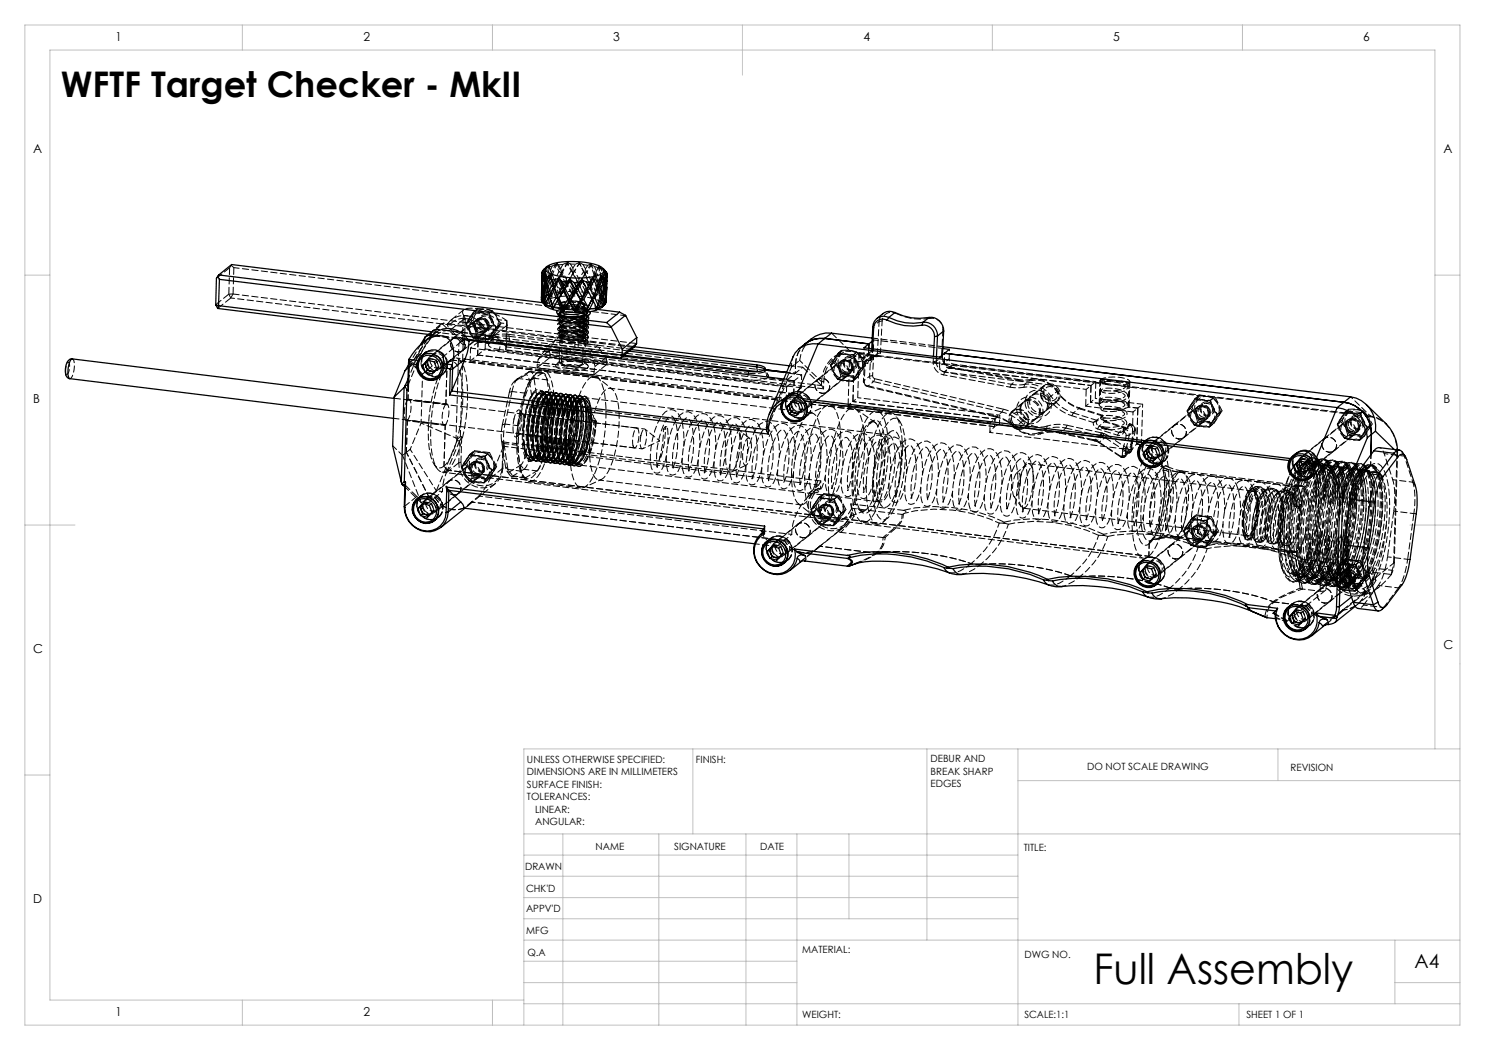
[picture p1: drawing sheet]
<svg xmlns="http://www.w3.org/2000/svg" width="297mm" height="210mm" viewBox="0 0 297 210" stroke-linecap="round" stroke-linejoin="round" font-family="sans-serif">
<defs><g id="words">
<text font-size="8.5" x="218.7" y="196.7">Full Assembly</text>
<text font-size="7.1" x="12.2" y="19.3">WFTF Target Checker - MkII</text>
<text font-size="3.9" x="282.9" y="193.6">A4</text>
<g font-size="2.5">
<text x="23.1" y="8.2">1</text>
<text x="72.7" y="8.2">2</text>
<text x="122.7" y="8.2">3</text>
<text x="172.7" y="8.2">4</text>
<text x="222.7" y="8.2">5</text>
<text x="272.7" y="8.2">6</text>
<text x="6.7" y="30.7">A</text>
<text x="288.7" y="30.7">A</text>
<text x="6.7" y="80.7">B</text>
<text x="288.7" y="80.7">B</text>
<text x="6.7" y="130.7">C</text>
<text x="288.7" y="129.7">C</text>
<text x="6.7" y="180.7">D</text>
<text x="23.1" y="203.2">1</text>
<text x="72.7" y="203.2">2</text>
</g>
<g font-size="2">
<text x="105.4" y="152.6">UNLESS OTHERWISE SPECIFIED:</text>
<text x="105.4" y="155.1">DIMENSIONS ARE IN MILLIMETERS</text>
<text x="139.2" y="152.6">FINISH:</text>
<text x="186.1" y="152.5">DEBUR AND</text>
<text x="186.1" y="155">BREAK SHARP</text>
<text x="217.4" y="154">DO NOT SCALE DRAWING</text>
<text x="258.1" y="154.2">REVISION</text>
<text x="105.4" y="157.6">SURFACE FINISH:</text>
<text x="105.4" y="160.1">TOLERANCES:</text>
<text x="186.1" y="157.5">EDGES</text>
<text x="107" y="162.6">LINEAR:</text>
<text x="107" y="165.1">ANGULAR:</text>
<text x="119.1" y="170">NAME</text>
<text x="134.8" y="169.9">SIGNATURE</text>
<text x="152" y="169.9">DATE</text>
<text x="204.8" y="170.2">TITLE:</text>
<text x="105" y="174.1">DRAWN</text>
<text x="105.2" y="178.3">CHK'D</text>
<text x="105.2" y="182.4">APPV'D</text>
<text x="105.3" y="186.8">MFG</text>
<text x="105.5" y="191.1">Q.A</text>
<text x="160.5" y="190.5">MATERIAL:</text>
<text x="204.9" y="191.6">DWG NO.</text>
<text x="160.4" y="203.5">WEIGHT:</text>
<text x="204.9" y="203.6">SCALE:1:1</text>
<text x="249.3" y="203.6">SHEET 1 OF 1</text>
</g>
</g></defs>
<g fill="none" stroke="#c0c0c0" stroke-width=".2">
<path d="M5 5h287v200h-287zM48.5 5v5M98.5 5v5M148.5 5v10M198.5 5v5M248.5 5v5M5 55h5M287 55h5M5 105h10M282 105h10M5 155h5M138.6 149.8v17"/>
<path d="M185.4 149.8v38.2M203.6 149.8v55.2M203.6 156.1h88.4M255.6 149.8v6.3M287 149.8v-139.8h-277v190h94.8M292 149.8h-187.2v55.2M104.8 166.8h187.2M104.8 179.5h98.8M104.8 175.3h98.8M104.8 171h98.8M112.6 166.8v38.2M131.8 166.8v38.2"/>
<path d="M149.2 166.8v38.2M159.4 166.8v38.2M169.8 166.8v17M104.8 183.8h98.8M104.8 196.5h54.6M104.8 192.3h54.6M104.8 188h187.2M279 196.5h13M279 188v12.8M48.5 200v5M98.5 200v5M104.8 200.8h187.2"/>
<path d="M247.8 200.8v4.2"/>
</g>
<g fill="none" stroke="#000" stroke-width=".25">
<path d="M43.5 55.3l.4 .6M43.5 55.3l-.2 .4-.2 5.3M43.7 55l77.6 9.5M43.7 55l-.2 .3M43.7 55l2.6-2.1 62.2 7.6M43.9 55.9l-.2 5.2M43.9 55.9l78.4 9.6M108.3 59.3v.7M108.3 59.6l.1 .2M108.4 56l-.1 3.6M108.4 55.9h.1M108.4 55.2v.7"/>
<path d="M108.4 55.7v.2M108.4 55.4l.1 .2M108.4 58.3l-.1 1.3M108.4 56.4v1.9M108.4 54.5v.9M108.4 58.3l.2 .1M108.5 54.7l-.1 .7M108.5 54.2v.2M108.5 58.9l-.2 1.3 .4 .5M108.5 58.9l.2 1.8M108.5 57.8l.2 .4M108.6 54.9a6.2 6.2 0 0 0-.1 2.9"/>
<path d="M108.6 54.9l.1 .1M108.7 55l.2 1.6M108.7 58.8l-.2 .1M108.8 53.9l-.3 .3M108.8 53.9h.1M108.9 55.2l.4 .2M108.9 55.2l.1 .9M108.9 56.6l-.4 1.2M108.9 56.6l.2 .2M108.9 54.6l-.3 .3M108.9 54.6l-.2 .4M108.9 53.8l-.2 .2"/>
<path d="M109 53.7l-.6 .8 .1 .2M109 54.4l-.5 .3M109 57.2l.4 1.8M109 57.2a3.6 3.6 0 0 0-.1 3.1M109 54.4v.1M109 54.5l-.1 .1M109 54.4l-.1 .8M109 56.1l.3 .4M109.1 53.5a6.3 6.3 0 0 1 4.4-1.2l3.4 .1a7.4 7.4 0 0 1 3.7 1.3l.2 .3a1.54 1.54 0 0 1-1.5 1.2 16.4 16.4 0 0 1-9.7-.7l-.3-.3-.2-.3zM109.3 57l-.3 .2M109.3 55.4l-.3 .7M109.3 53.4l-.6 .6"/>
<path d="M109.4 59l.5 .3M109.4 59l-.5 1.3M109.6 59.6l.5 1.7M109.6 59.6l-.5 1.2M109.6 58.5l.3 .6M109.6 55.6l-.4 1.1 .4 1.8M109.6 55.6l.2 .1M109.8 55.7l.5 1.5M109.9 59.3l-.3 .3M110 55.2l-.2 .5M110 55.2l-.4 .4M110 55.1l-.7 .3"/>
<path d="M110 55.1h.1M110 55.1l.2 .7M110.1 55.1l-.1 .1M110.1 60l.5 1.7M110.2 55.8l.6 1.7M110.2 55.8l.7 .2M110.2 55.8l.4 .9M110.3 57.2l-.7 1.3M110.3 57.2l.5 .3M110.5 57.8l.7 1.7M110.5 57.8l-.7 1.3 .6 1.8M110.6 56.7l.2 .8"/>
<path d="M110.8 57.5l.9 2.3M110.8 57.5l-.3 .3M110.8 57.3l.7 1.7M110.8 57.3v.2M110.9 56l-.3 .7M111.2 59.5l.5 .3M111.2 59.5l-.8 1.4M111.5 56.1l-.7 1.2M111.5 56.1l.2 .1M111.5 59l.2 .8M111.7 59.8l1 2.3M111.7 59.8l-.2 .3"/>
<path d="M111.7 56.2l.7 1.5M111.7 55.7v.5M111.7 55.7l-.2 .4M111.8 55.6l-.9 .4M111.8 55.6h.1M111.8 55.6l.5 .7M111.8 59.6l-.1 .2M111.8 55.6l1 2.3M111.8 59.6l.8 1.7M111.8 55.6l-.1 .1M111.8 59.5l-.1 .3M112.3 56.3l.9 .1"/>
<path d="M112.3 56.3l.4 .8M112.4 57.7l-.9 1.3M112.4 57.7l.4 .2M112.7 58.2l-.9 1.4M112.7 58.2l.9 1.7M112.7 57.1l.1 .8M112.8 57.9l1.1 2.2M112.8 57.9l-.1 .3M113 57.7l-.2 .2M113 57.7l.9 1.7M113.2 56.4l-.5 .7M113.6 59.9l.3 .2"/>
<path d="M113.6 59.9l-1 1.4M113.9 56.4l-.9 1.3M113.9 56.4l.2 .1M113.9 59.4v.7M114 55.9l-.8 .5M114 55.8h.1M114 55.8v.1M114 55.8v.2M114 56l-.1 .4M114 56l.1 .5M114.1 55.9l.7 .6M114.1 55.9l1 2.2"/>
<path d="M114.1 55.8l-2.3 3.8M114.1 56.5l.8 1.3M114.1 55.8v.1M114.1 55.8l-.1 .1M114.2 59.9l-.3 .2M114.2 59.9l.9 1.6M114.8 56.5h.9M114.8 56.5l.5 .8M114.9 57.8l-1 1.6M114.9 57.8l.2 .3M115.1 58.1l1.1 2M115.1 58.1l.1 .3"/>
<path d="M115.2 58.4l-1 1.5M115.2 58.4l.9 1.6M115.3 57.3l-.2 .8M115.6 57.8l-.5 .3M115.6 57.8l.9 1.6M115.7 56.5l-.4 .8M116.1 60l-1 1.5M116.1 60l.1 .1M116.3 55.9h.1M116.3 55.9l-.6 .6M116.4 56.5l-.8 1.3M116.4 56v.1"/>
<path d="M116.4 56l.4 .9M116.4 55.9l.9 .5M116.4 55.9v.1M116.4 56.1v.4M116.4 56.1l.2 .4M116.5 55.8l-3.9 6.4M116.5 59.4l-.3 .7M116.5 55.8l-.1 .1M116.5 55.8l-.2 .1M116.6 56.5h-.2M116.6 56.5l.8 1.3M116.7 59.9l-.5 .3"/>
<path d="M116.7 59.9l.9 1.5M116.8 56.8l.2 .3M117.3 56.4l.4 .8M117.4 57.8l-.9 1.6M117.4 57.9l-2.5 4.5M117.7 58.3l-1 1.6M117.7 58.3l.7 1.5M117.7 57.2l-.3 .8v-.2M118 57.7l-.6 .3 .3 .3M118 57.7l.7 1.5M118.1 56.3l-.8 .1M118.1 56.3l-.4 .9"/>
<path d="M118.3 60l-1.1 2.3M118.4 56l-.9 1.7M118.4 59.8l-.8 1.6M118.5 55.7l-.4 .6M118.5 55.7h.1M118.6 55.7l.8 .4M118.6 55.6v.1M118.6 55.6l-.1 .1M118.6 55.7v.1M118.6 55.8l.1 .5M118.6 55.8l.3 .4M118.7 56.3l-.7 1.4"/>
<path d="M118.7 59.2l-.3 .7v-.1M118.9 56.2l.6 1.3-.8 1.7M118.9 56.2l-.2 .1M119 59.6l-.6 .3 .3 .3M119 59.6l.6 1.4M119.4 57.7l.3 .2M119.4 56.1l.3 .7M119.7 57.9l-.7 1.7M119.7 57.9l.5 1.4-.6 1.7M119.7 56.8l-.2 .6M119.9 57.3l-.5 .3M119.9 57.3l.5 1.4"/>
<path d="M120.1 55.9l-.7 .2M120.1 55.9l-.4 .9M120.1 55.2h.1M120.1 55.2v.7M120.1 55.3l.2 .1M120.1 59.6l.3 .2M120.2 55.2l.7 .4M120.2 55.2l-.1 .1M120.3 55.4l.1 .4M120.3 55.4l.3 .3M120.4 59.8l.4 1.2-1 .4M120.4 59.8l-.6 1.6"/>
<path d="M120.4 55.8l-.5 1.5M120.4 58.7l-.2 .4M120.6 59.1l-.4 .2M120.6 55.7l-.2 .1M120.6 55.7l.3 1.2-.5 1.8M120.6 59.1l.3 1.4M120.6 53.7l.2 .2M120.8 57.2l.2 .2M120.8 53.9l.1 .1M120.9 54l.5 .9M120.9 55.6l.1 .7M120.9 54.5l.1 .1"/>
<path d="M120.9 54.6h.1M120.9 54.6l.1 .1M121 54.6l.4 .3M121 54.6l.2 .7M121 54.1l.2 .3-.2-.3M121 57.4l-.4 1.7M121 57.4a4.7 4.7 0 0 1-.1 3.1M121 54.7l.1 .1M121 56.3l-.2 .3M121.1 54.8l.2 .4M121.1 54.8l.3 .3M121.1 56.7l.2 1.3"/>
<path d="M121.1 56.7l-.2 .2M121.1 59l.1 .1M121.2 55.3l-.3 .3M121.2 55.3l-.2 1M121.2 59.1v1.4l-.2 .3M121.2 59.1l-.2 1.7M121.3 58.4l.1-1-.1 1.8M121.3 58.4l-.1 1.4M121.3 58.4l-.1 .2M121.3 58l-.2 .2M121.3 55.2l-.2 1.5M121.4 55.1l-.1 .1"/>
<path d="M121.4 55.1l-.1 2.9M121.4 54.9v.7M121.4 54.9v.1M14 75.7l64.7 8M14.5 71.8a1.32 1.32 0 0 0-1.3 1.3l-.1 1.2 .1 .7a.92 .92 0 0 0 .8 .7M14.5 71.8h-.1a4.2 4.2 0 0 0-.6 3.9h.2M14.5 71.8l64.3 7.9M43.1 61l.6 .1M43.1 61l.4 .7M43.5 61.7l43 5.3M43.7 61.1l43.5 5.4M43.7 61.1l-.2 .6"/>
<path d="M78.8 79.4l-.3 9.8 1.8 7.2M80.8 77.5l-2 1.9M80.8 77.5l-.5 18.9M81 77.2l-.2 .3M81 77.2l.4 .8M81.1 77l.5 .1M81.1 77l-.1 .2M81.4 78l-.5 18.4M81.4 78h.3M81.6 77.1l.1 .9M81.6 75.8l-.5 1.2M81.7 72.7l-.1 4.4"/>
<path d="M81.7 72.7l.1 .2M81.7 73l-.7 1.1-2.2 5.3M81.8 71.9a9.5 9.5 0 0 1 5.4-4.7 2.81 2.81 0 0 1 3.5 2.8l.1 .9-.3 2M81.8 71.9l-.1 .8M81.8 72.9l-.1 5.1M81.8 71.9h.1M81.8 72.7v.2M81.8 71.9v.8M81.8 72.7l1.5 .2M81.8 71.9l1.8 .2M83.3 72.9a2.84 2.84 0 0 0 1.3 2.7 2.84 2.84 0 0 0 3.1 0l.5-.5 .3-.7 .1-.8M83.6 72.1l-.3 .8"/>
<path d="M83.7 72l-.1 .1M84.5 71.4a2.47 2.47 0 0 1 3.3 .7 2.47 2.47 0 0 1-.4 3.3 2.47 2.47 0 0 1-3.2-.7 2.47 2.47 0 0 1 .3-3.3zM84.6 68.5l2.4-1.9a4.6 4.6 0 0 1 6.8 1.7l-.3 2.3-.5 1.2M84.6 73.1l.8-1.1 1.5 .4 .4 1.4-.9 1-1.3-.4M84.6 73.1l.5 1.3M85 72.7l-.4 .4M85 72.7l.2 .7M85.1 70.5l-.4 .4M85.1 67.4l-1 1.5M85.1 67.4h.1M85.1 70.5l-.8 .7M85.1 67.4l-.5 1.1"/>
<path d="M85.2 73.4a1.34 1.34 0 0 0 1 .9M85.2 73.4l.3 .7M85.3 70.4l-.9 .7M85.4 72.2a1.12 1.12 0 0 0-.2 1.2M85.4 72.2l-.4 .5M85.5 74.1l-.4 .3M85.5 74.1l.7 .2M85.5 72.1l-.1 .1M85.6 72.1l-.2 .1M85.7 66.9l-.6 .5M85.7 70.2a2.38 2.38 0 0 1 2.6 .3M85.7 67.1h.6"/>
<path d="M85.7 67.1l-.6 .3M85.9 66.9l-.2 .2M86.2 74.3l.5 .1M87 74.2l-.8 .1M88.1 75.2l-.3 .3M88.4 70.8a2.78 2.78 0 0 1 .2 1.9M88.6 73.3a2.59 2.59 0 0 0-2.6-2.6 2.59 2.59 0 0 0-2.6 2.6 2.77 2.77 0 0 0 4.5 2l.4-.5M88.6 72.7v.9M88.6 73.6l1.5 .2M88.6 72.7l1.8 .2M89.9 79l63.8 7.8M90.1 73.8v.1"/>
<path d="M90.1 73.9l-.2 5.1M90.3 78.2l63 7.7M90.3 78.2l-.4 .8M90.4 72.9l-.3 .9M90.4 78.1l-.1 .1M90.5 72.9v.9M90.5 72.9h-.1M90.5 73.8l-.4 .1M90.5 73.8l-.1 4.3M93 67.2l31.4 3.8M93 71.8l-2.6 6.3M93 71.8l-2.5 2"/>
<path d="M93.5 67.8l30.6 3.8M93.6 68l63.2 7.8M108.4 60.4a4.1 4.1 0 0 0 3.3 1.8 15.9 15.9 0 0 0 8.1-.4l.6-.4M108.7 60.7l.3 .2M108.9 60.3l.2 .4M109 60.9l.1 .1M109.1 60.8l.2 .4-.3-.3M109.1 60.8l1 .5M110.1 61.3l.3 .2M110.4 61.5l.2 .3 .1-.2M110.4 61.5l.2 .2M110.4 60.9l.2 .8"/>
<path d="M110.7 61.8h.1M110.7 61.6v.2M110.7 61.4l1.5 .4M110.7 61.4v.2M111.4 62.2l-.1 .1a1.57 1.57 0 0 0 1.5 .9l2.6 .3a3.6 3.6 0 0 0 2.7-.9l-.1-.3M111.5 60.1l-.8 1.3M111.5 60.1l.7 1.7M111.9 62.7l-.2 .2M111.9 62.8v.1M112.1 62.5l.3-.2v.1a2.67 2.67 0 0 0 2.3 .5l.9-.1 1.1-.3M112.1 62.5l-.4 .3M112.2 61.8l.2 .1"/>
<path d="M112.3 62.5l-.4 .1M112.4 61.9l.2 .3M112.4 61.9l.3 .2M112.5 61.4l-.3 .1M112.6 61.3l.1 .8M112.7 62.1v.1M112.7 62.2h-.1M112.7 62.2h.1M112.8 62l-.1 .1M112.8 62l-.1 .2M113 61.8l1.7 .2M113 61.8l-.2 .2"/>
<path d="M113.9 60.5l-.9 1.3M113.9 60.1l1.1 2.2M113.9 60.5l.8 1.5M113.9 60.1v.4M114.7 62l.2 .1M114.9 62.1v.3M114.9 62.1l.1 .2M115 62.3v.1M115 62.3h.1M115 62.3l-.1 .1M115.1 61.5l-.1 .8M115.3 62.1l-.3 .2"/>
<path d="M115.3 62.1l-.3 .3M115.5 62l-.2 .1M116.2 60.2l.2 .3M116.2 60.2l.5 .9M116.4 60.5l-.9 1.5M116.4 60.5l.8 1.4M116.4 63.3l-.2 .1M116.7 61l.2 .3M116.9 63.1l-.4 .2M116.9 63.1l-.1 .2M117.2 61.9l-1.7 .1M117.2 61.9l.1 .1"/>
<path d="M117.2 62l.1 .1M117.3 62l-.1 .3M117.3 63.1l-.2-.2 .2 .2M117.3 62.2l-.1 .1M117.4 62.5v.3l-.6 .3-1.5 .3M117.4 62.4v.3a7 7 0 0 1-5.4 .2l-.1-.2 .3-.2M117.5 62.4v.1M117.6 61.4l-.3 .8v-.2M117.7 62l-.4 .2M117.9 61.8l-.2 .2M118.7 60.2l-.8 1.6M118.7 60.2l.6 1.4"/>
<path d="M119.3 61.6l-1.4 .2M119.3 61.6l-.2 .4 .1-.1M119.6 61.6l-.4 .3M119.6 61l-.3 .6M119.7 61.9l4.2 .5M119.8 61.4l-.2 .2M120.5 61.3l-.1 .1M120.6 61.2l.2-.2-.4 .4M120.9 60.5l-.2 .3M121 60.8l-.6 .6M121.3 64.5l.9 .9M122.2 65.4l.1 .1"/>
<path d="M122.3 65.5l2.2 4.3M123.9 62.4l-2.6 2.1M123.9 62.4l1.2 .7M124.4 71l-.3 .6M124.5 69.8l-.1 1.2M124.6 71.2l25.1 3.1a5.3 5.3 0 0 0 3.2-.4M124.8 71l26.6 3.3M125.1 63.1l-2.9 2.3M125.1 63.1l2.3 4.4M125.8 70.2l25.5 3.2M126.3 69.9l25 3.1M126.9 69.3l31 3.9"/>
<path d="M127.3 68.7l-2.9 2.3M127.3 68.7l-.5 .8-2.7 2.1M127.4 67.5l-2.9 2.3M127.4 67.5l-.1 1.2M151.3 73.4l1.2 .2 .5 .3M151.3 73.4l.2 .9M151.3 73l1.2 .3a.51 .51 0 0 1 .5 .5l-.1 .1M151.3 73v.4M152.9 73.9l4.4 .6M156.7 79.9a5.8 5.8 0 0 0-3.3 5.4M156.7 79.9l-.4 .7M157 79.6a2.76 2.76 0 0 1 3.7 .4 2.76 2.76 0 0 1 0 3.7 2.76 2.76 0 0 1-3.7-.3 2.76 2.76 0 0 1 0-3.8z"/>
<path d="M157.7 79l-.1 .2M157.7 79l-.6 .5M159.5 78.8l.8 .5 .2 .4M159.5 78.8a2.7 2.7 0 0 0-2.8 1.1M160.5 79.7l.4 .5M160.5 79.7l68.9 8.5M163.6 68.8a4.5 4.5 0 0 0-5 2.6l-4.8 11.4M163.6 68.8l-4.1 10M163.6 68.8l103.8 12.7M165 67.7a5.3 5.3 0 0 0-4 1.1M165 67.7l8.8 1.1M165 67.7l-1.4 1.1"/>
<path d="M166.3 66.6a5.5 5.5 0 0 0-4.1 1.2l-2.4 1.9M166.3 66.6l-1.3 1.1M166.3 66.6l8.1 1M173.8 68.8l-1 .8 15.2 1.8 1.9-1.5-1.3-.2M173.8 68.8l-.1 .9M174.4 68.3l-.6 .5M174.6 65.3l.1 .3M174.6 65.3l-.3 4.4M174.7 65.6l-.2 4.2M177.4 64a1.81 1.81 0 0 0-2.7 1.6M177.4 64a11.1 11.1 0 0 0 7 1M177.8 63.5a10.6 10.6 0 0 0 6.8 1"/>
<path d="M177.8 63.5a2.19 2.19 0 0 0-3.2 1.8M177.8 63.5l-.4 .5M179 62.5a10.6 10.6 0 0 0 6.8 1M179 62.5a2.27 2.27 0 0 0-2.4 .2l-1.2 1M179 62.5l-1.2 1M184.4 65a2.24 2.24 0 0 1 2.5 2.3M184.6 64.5a2.62 2.62 0 0 1 2.9 2.7M184.6 64.5l-.2 .5M185.8 63.5a2.62 2.62 0 0 1 2.9 2.7M185.8 63.5l-1.2 1M186.9 67.3l-.2 4M187.5 67.2l-.6 .1"/>
<path d="M187.5 67.2l-.2 4.1M188.6 69.3l81.5 10.1M188.7 66.2l-1.2 1M188.7 66.2l-.2 4.8M188.9 70.7l79.9 9.8M270.1 79.4a6 6 0 0 1 5 6.8M270.1 79.4l-1.3 1.1M80.3 96.4l.2 .5M80.5 96.9l.5 .1M80.5 96.9l.5 .5M80.9 96.4h.2M80.9 96.4l-.5 .4"/>
<path d="M81 97l-.1 4.3M81.1 96.4l-.1 5.1M81.1 96.4l-.1 .6M83.3 100a2.71 2.71 0 0 1 3.8 .6 2.71 2.71 0 0 1-.7 3.8 2.78 2.78 0 0 1-3.4-1 2.78 2.78 0 0 1 .3-3.4zM83.7 99.5l-.3 .4M89.4 97.4l63.5 7.8M89.4 97.4l-.2 5.1M89.4 97.4l.3 .7M89.7 98.1l63.1 7.7M89.7 98.1h.1M89.8 98.1l2.3 2.3M89.8 98.1l-.2 4.3"/>
<path d="M153.4 85.3l.3 .1M153.4 85.3l-.1 .9 .4 .6M153.7 85.4v1.4M156.3 80.6a5.5 5.5 0 0 0-2.6 4.8M156.8 80.3a2.43 2.43 0 0 1 3-.6 2.43 2.43 0 0 1 1.2 2.9 2.3 2.3 0 0 1-2.3 1.5 2.3 2.3 0 0 1-2.1-1.7l-.2-.7 .1-.8zM157.4 81.4l.9-1 1.3 .3 .5 1.4-.9 1-1.3-.3M157.4 81.4l.5 1.4M157.8 81.1l-.4 .3M157.8 81.1l.2 .7M158 81.8l.3 .4 .7 .4M158 81.8l.3 .6M158.2 80.6l-.3 .7 .1 .5"/>
<path d="M158.2 80.6l.2-.2zM158.2 80.6l-.4 .5M158.3 82.4l-.4 .4M158.3 82.4l.7 .2M159 82.6l.6 .2M159.7 82.6h-.7M160.9 80.2a2.53 2.53 0 0 1-.2 3.6 2.53 2.53 0 0 1-3.6-.3 2.96 2.96 0 0 1-.8-2.9M160.9 80.2l67.7 8.3M160.9 83.5l-.4 .3M228.6 88.5a2.81 2.81 0 0 0-.5 3.8 2.81 2.81 0 0 0 3.8 .8 2.71 2.71 0 0 0 0-4.2M228.7 88.9a2.47 2.47 0 0 1 3.3 .6 2.47 2.47 0 0 1-.4 3.3 2.47 2.47 0 0 1-3.2-.6 2.47 2.47 0 0 1 .3-3.3zM228.8 90.5l.9-1 1.4 .3 .5 1.4-.9 1-1.4-.3"/>
<path d="M228.8 90.5l.5 1.4M228.8 88.4l-.3 .2M229.2 90.1l-.4 .4M229.2 90.1l.2 .7M229.4 88.2l.6-.2 .6 .1 .6 .3M229.4 88.2l-.8 .3M229.4 90.8l.3 .5 .7 .4M229.4 90.8l.3 .7M229.7 89.6a1.09 1.09 0 0 0-.3 1.2M229.7 89.6l-.5 .5M229.7 91.5l-.4 .4M229.7 91.5l.7 .2"/>
<path d="M229.8 89.5l-.1 .1M230.4 91.7l.6 .2M231 88.3a2.47 2.47 0 0 0-2.9 .8 2.47 2.47 0 0 0 .1 3 2.57 2.57 0 0 0 4.4 .1M231.2 91.6l-.8 .1M231.2 88.4l.7 .5M231.2 88.4l26.9 3.3M231.9 88.9l25.9 3.2M232.3 92.7l-.3 .2M257.8 92.1a2.83 2.83 0 0 0 .8 3.4 2.83 2.83 0 0 0 3.5 0 2.59 2.59 0 0 0 .6-2.8M258.1 91.7a3.1 3.1 0 0 1 3.6-1.3 2.01 2.01 0 0 1 .8 1.8M258.1 91.7l-.3 .4M258.3 92a2.43 2.43 0 0 1 3.5-.1 2.43 2.43 0 0 1-.1 3.6 2.5 2.5 0 0 1-3.1-.5 2.5 2.5 0 0 1-.3-3z"/>
<path d="M258.8 93.1l.9-1 1.4 .4 .5 1.3-.9 1.1-1.4-.4M258.8 93.1l.5 1.4M259.1 90.8l-.1 .1M259.3 92.8l-.5 .3M259.3 92.8l.2 .7M259.3 90.7l-.7 .6M259.5 93.5l.4 .5 .5 .3M259.5 93.5l.3 .6M259.7 92.3a1.18 1.18 0 0 0-.2 1.2M259.7 92.3l-.4 .5M259.8 94.1l-.5 .4M259.8 94.1l.6 .2"/>
<path d="M259.8 92.1l-.1 .2M260.4 94.3l.6 .2M261.2 94.3h-.8M262.3 95.3l-.3 .2M262.5 92.1a2.56 2.56 0 0 0-4-.8 2.56 2.56 0 0 0 .3 4.1 2.51 2.51 0 0 0 3.8-.5M262.5 92.2l.2 .5M262.5 92.2l.5 .1M262.7 92.7h.3M263 92.3a6.9 6.9 0 0 1 5.5 7.1M263 92.7a6.2 6.2 0 0 1 5 6.7M263 92.3v.4M267.4 81.5a6.9 6.9 0 0 1 6.1 6.1"/>
<path d="M267.4 81.5l-4.4 10.8M268 99.4h.5M268 99.4l-.7 22M268.5 99.4l-.6 21.9M268.8 80.5a6.3 6.3 0 0 1 5.5 6.4M268.8 80.5l-1.4 1M270 99.8l4 .5M270 99.8l-1.3 9.2M271.8 94.1a13.5 13.5 0 0 0-1.8 5.7M271.8 94.1l4 .5M273.3 80.9l4 3.9a7.4 7.4 0 0 1 2.2 5.1M273.5 87.6l-5 11.8"/>
<path d="M274.3 86.9l-.1 4.1M274.3 86.9l-.8 .7M274.8 90.2l4 .5M274.8 90.2l-3 3.9M275.1 86.2l-.8 .7M275.1 86.2l3.7 3.7M275.8 94.6a13.5 13.5 0 0 0-1.8 5.7M275.8 94.6l.8 .7M276.6 95.3a12 12 0 0 0-1.7 5.2M278.8 90.7a.93 .93 0 0 1 .8-.7 .93 .93 0 0 1 .9 .4l.5 .8M278.8 90.7l-3 3.9M278.8 90.7l.7 .7"/>
<path d="M279.5 91.4a.94 .94 0 0 1 1.2-.5 .94 .94 0 0 1 .6 1l1.8 5.2a14.3 14.3 0 0 1 .1 5.7l-1.2 9.1a12 12 0 0 1-1.6 5.1l-3 3.9a.86 .86 0 0 1-.9 .6 .86 .86 0 0 1-.8-.6l-.1-.5M279.5 91.4l-2.9 3.9M279.9 90l-4.1-.5a1.3 1.3 0 0 0-1 .7M80.9 101.3a4.8 4.8 0 0 0 6.1 4.8 3.8 3.8 0 0 0 2.6-3.7M80.9 101.3l.1 .2M81 101.5a4.4 4.4 0 0 0 2.3 4.1 4.4 4.4 0 0 0 4.8-.4l.6-.8 .4-.9 .1-1M83 100.6a2.43 2.43 0 0 1 3.6-.1 2.43 2.43 0 0 1-.2 3.6 2.5 2.5 0 0 1-3-.5 2.5 2.5 0 0 1-.4-3zM83.1 100a2.78 2.78 0 0 1 4 .5 2.78 2.78 0 0 1-.6 3.9 2.86 2.86 0 0 1-3.4-.9 2.86 2.86 0 0 1 0-3.5zM83.6 101.7l.9-1 1.4 .4 .5 1.3-.9 1.1-1.4-.4M83.6 101.7l.5 1.4M84 101.4l-.4 .3M84 101.4l.3 .7"/>
<path d="M84.3 102.1a1.27 1.27 0 0 0 1.7 .8M84.3 102.1l.2 .7M84.5 100.9a1.09 1.09 0 0 0-.2 1.2M84.5 100.9l-.5 .5M84.5 102.8l-.4 .3M84.5 102.8l1.3 .3M84.6 100.7l-.1 .2M87.2 103.8l-.4 .3M89.6 102.4l-.4 .1M92.1 100.4l.5 .5 .2 .7 58.1 7.2M92.1 100.4l-2.5 2M93 101.7l-4.8 3.8"/>
<path d="M152.3 106.3l.2-.1 .3 .2M152.3 106.3l.2 .2M152.6 106.5l-.4 .3M152.8 106.4a4.6 4.6 0 0 0-2 4.8 4.6 4.6 0 0 0 3.6 3.6 4 4 0 0 0 5.1-3.2M152.8 106.4l.1 .3M152.8 105.8l-.5 .5M152.9 106.7a4.3 4.3 0 0 0-2 4.2 4.3 4.3 0 0 0 2.9 3.6 3.8 3.8 0 0 0 4.1-.7 3.8 3.8 0 0 0 1-4M152.9 105.2v1.5M152.9 105.2l-.1 .6M153 108.6a2.78 2.78 0 0 1 4 .4 2.78 2.78 0 0 1-.7 4 2.86 2.86 0 0 1-3.4-.9 2.86 2.86 0 0 1 .1-3.5zM153.1 108.5a2.76 2.76 0 0 1 3.7 .4 2.76 2.76 0 0 1 0 3.7 2.76 2.76 0 0 1-3.7-.3 2.76 2.76 0 0 1 0-3.8zM153.4 108.7a2.47 2.47 0 0 1 3.2 .6 2.47 2.47 0 0 1-.3 3.3 2.47 2.47 0 0 1-3.2-.6 2.47 2.47 0 0 1 .3-3.3z"/>
<path d="M153.5 110.3l.9-1 1.4 .3 .4 1.4-.8 1-1.4-.3M153.5 110.3l.5 1.4M153.6 108.1l-.4 .3M153.9 110l-.4 .3M153.9 110l.2 .7M154.1 110.7l.3 .4 .7 .4M154.1 110.7l.3 .6M154.3 109.5a1.3 1.3 0 0 0-.2 1.2M154.3 109.5l.2-.2zM154.3 109.5l-.4 .5M154.4 111.3l-.4 .4M154.4 111.3l.7 .2"/>
<path d="M155.1 111.5l.6 .1M155.9 111.4l-.8 .1M157.1 112.4l-.4 .3M158.9 109.8l.6 .6M158.9 109.8l10.5 1.3M159.5 110.4l1.5 .7M159.5 111.6l.3 .3 .2 .5 .6-.2h.4M159.5 110.4l9.9 1.3M160.3 112.3l-2.3 1.8M161 111.1l.2 .8-.2 .3M161 111.1a1.07 1.07 0 0 0-1.5 .4v.1M161 112.2l8.5 1"/>
<path d="M169.4 111.1a31.4 31.4 0 0 1 20.2 2.3M169.4 111.1l.6 .2-.2 .2M169.4 111.7l.9 .5-.1 .3-.7 .7M169.7 111.6l.8 .6v.3l-.5 .6M169.7 111.6l-.3 .1M169.8 111.5a29.8 29.8 0 0 1 19 2M169.8 111.5l-.1 .1M170 113.1l1.7-.5a38.7 38.7 0 0 1 18.2 2M170 113.1l-.5 .1M171.3 112.7l-1.4 .5M177.6 110.4l-2.2 .3M188.8 113.5a3.3 3.3 0 0 0 3.8 1.4 42.3 42.3 0 0 1 17.2 2.1"/>
<path d="M188.8 113.5l.6 .1M189.4 113.6l1.2 .1M189.6 113.4a31.1 31.1 0 0 1 19.9 2.5M189.6 113.6l.2 .1M189.6 113.6h-.2M189.6 113.4v.2M190.6 113.7a30 30 0 0 1 18.1 2.2M190.6 113.7a1.72 1.72 0 0 0 2 1.1M208.7 115.9l.6 .2M208.7 115.9l.6 .9 .4 .2M209.3 116.1h.4M209.5 115.9a31.4 31.4 0 0 1 19.9 2.4"/>
<path d="M209.5 115.9v.1M209.5 116l.2 .1M209.5 116l-.2 .1M209.7 117a5 5 0 0 0 2.8 .3M209.7 116.1l.8 .1M210.5 116.2a1.82 1.82 0 0 0 2 1.1 42.4 42.4 0 0 1 17.2 2.1M210.5 116.2a29.5 29.5 0 0 1 18.1 2.2M227.5 112.8a2.8 2.8 0 0 1 3.8 .2 2.8 2.8 0 0 1 .1 3.8 2.81 2.81 0 0 1-3.8-.2 2.81 2.81 0 0 1-.1-3.8zM228 112.8a2.46 2.46 0 0 1 3.2 .7 2.46 2.46 0 0 1-.3 3.3 2.46 2.46 0 0 1-3.2-.7 2.46 2.46 0 0 1 .3-3.3zM228.1 114.5l.9-1.1 1.3 .4 .5 1.4-.9 1-1.3-.4M228.1 114.5l.5 1.3M228.1 112.4l-.3 .2"/>
<path d="M228.5 114.1l-.4 .4M228.5 114.1l.2 .7M228.6 118.4a3.2 3.2 0 0 0 3.5 1.4h.3M228.6 118.4l.6 .1M228.6 112.2a2.72 2.72 0 0 0-1.5 3.2 2.72 2.72 0 0 0 3 2l.7-.2 1-1M228.7 114.8a1.2 1.2 0 0 0 1 .9M228.7 114.8l.3 .7M228.9 113.6a1.21 1.21 0 0 0-.2 1.2M228.9 113.6l-.4 .5M229 115.5l-.4 .3M229 115.5l.7 .2M229.1 113.5l-.2 .1"/>
<path d="M229.2 118.5l.4 .1M229.4 118.3a31.5 31.5 0 0 1 20.2 2.6M229.4 118.5l.2 .1M229.4 118.5h-.2M229.4 118.3v.2M229.6 118.6h.8M229.7 115.7l.6 .1M230.4 118.6a1.74 1.74 0 0 0 1.9 1.1 39.4 39.4 0 0 1 17.7 2.4M230.4 118.6a29.8 29.8 0 0 1 18.9 2.7M230.4 115.6l-.7 .1M231.6 116.7l-.3 .2M268.7 109a15.8 15.8 0 0 0 .2 6.2"/>
<path d="M268.7 109l4.1 .5M268.9 115.2l4 .5M268.9 115.2l1.8 5.3M270.3 119.4l-2.4 1.9M272.8 109.5a15.8 15.8 0 0 0 .1 6.2M272.8 109.5l.9 .1M272.9 115.7l1.8 5.3M273.7 109.6a14.2 14.2 0 0 0 .2 5.6M273.9 115.2l1.7 5.2M273.9 115.2l-1 .5M274 100.3l-1.2 9.2M274 100.3l.9 .2"/>
<path d="M274.9 100.5l-1.2 9.1M249.3 121.3l.3 .2M249.6 121.5l.1 .3 .5 .4 3.2 1.3M249.6 120.9l-.5 .1 .2 .3M249.6 121.5l.2 .1M249.6 120.9l5.9 .8M249.8 121.6l.1 .3 .5 .3 3 1.3M249.8 121.6l5.4 .6M253.4 123.5l1.7 .2M254.6 122.7h.4a8.7 8.7 0 0 0 1.2 3.6 4.2 4.2 0 0 0 4.4 1.7 4.2 4.2 0 0 0 3.2-3.5M254.6 122.7l.4 .2M255.2 122.2l-.6 .5"/>
<path d="M255.5 121.7a4.5 4.5 0 0 0 1.1 4.8 4.5 4.5 0 0 0 4.8 1 4 4 0 0 0 1.8-4.9M255.5 121.7l-.3 .5M257.4 122.2a2.45 2.45 0 0 1 3-.6 2.45 2.45 0 0 1 1.1 2.9 2.35 2.35 0 0 1-2.6 1.5 2.35 2.35 0 0 1-1.9-2.5l.1-.7zM257.4 121.6a2.78 2.78 0 0 1 4 .5 2.78 2.78 0 0 1-.7 4 2.85 2.85 0 0 1-3.4-.9 2.85 2.85 0 0 1 .1-3.6zM257.9 123.3l.9-1 1.4 .3 .5 1.4-.9 1-1.4-.3M257.9 123.3l.5 1.4M258 121.2l-.3 .2M258.3 122.9l-.4 .4M258.3 122.9l.5 1.4M258.5 121a2.7 2.7 0 0 0-1.7 2.9 2.7 2.7 0 0 0 2.4 2.3 2.27 2.27 0 0 0 2.5-1.2M258.8 122.4a1.31 1.31 0 0 0 0 1.6 1.31 1.31 0 0 0 1.5 .5M258.8 122.4l-.5 .5"/>
<path d="M258.8 124.3l-.4 .4M258.8 124.3l1.3 .4M258.9 122.3l-.1 .1M261.4 125.5l-.3 .2M263.2 122.6l.6 .7M263.2 122.6l3.8 .5M263.8 123.3l1.6 .7M263.8 123.3l3.5 .4M263.8 124.5l.7 .7 1.2-.3M265 125l-2.6 2.1M265.4 124l.3 .9M265.4 124a1.2 1.2 0 0 0-1.5 .2l-.1 .3"/>
<path d="M267 123.1l.4 .4M267.3 121.4l-.3 1.7M267.3 123.7a1 1 0 0 1-1 1.1l-.6 .1M267.4 123.5l-.1 .2M267.9 121.3l-.1 .9-.4 1.3M267.9 121.3l-.6 .1M270.7 120.5a1.62 1.62 0 0 0 .9 1.2l4.1 .5M270.7 120.5l4 .5M271 121.3l-4 3.2M274.7 121a1.45 1.45 0 0 0 1.1 1.2l1.3-.9M275.6 120.4l-.9 .6"/>
</g>
<g fill="none" stroke="#000" stroke-width=".2" stroke-dasharray="1.3 .6" stroke-dashoffset=".3">
<path d="M46.8 53.5l-.6-.4M108.4 56.5v.6M108.7 54l.1 .7M109.7 57.4l-.6-.3M109.8 53.1l1.2 3.3 1.3 2.6M109.8 53.4l.6-.2M110.4 55.1l-.5-.4M111.3 57l-.6-.4M111.9 59.5l-1.3 2.3M111.9 55.5l-1.7 3.2-.9 2.5M112.3 54.7l-.5-.4M113.4 56.8l-.5-.5"/>
<path d="M113.6 52.5l.5 .3M81.8 73.5l-.2 6.4M87.3 73.9l-.4 .5M87.8 73.4l-.5 .5M87.9 73.8l9.5-7.7M89.4 72.6l-.2 8.3M89.4 72.6a12.2 12.2 0 0 0-2.8 6.1 28.9 28.9 0 0 0-.4 12.8 2.5 2.5 0 0 0 1.6 2.1l.5-.1 .5-.3M93.1 63.7l-.3-.6M93.2 68l.6 .3M94 63.6a2.35 2.35 0 0 1 2.3-1.1M94.1 69.6l-.1 2.6M94.6 62.6l-.1 .7"/>
<path d="M94.8 67.6a5.3 5.3 0 0 0 2.6 .3M95.5 63.8l-9.5 7.6M95.6 68.4l-.1 2.6M97.1 67.2l-.1 2.6M97.7 67.8l1.4-2.1M98.4 66.8a2.35 2.35 0 0 1-2.3 1M99.1 65.3a4.2 4.2 0 0 1-1.2-2.3M102.8 76.3l2.2-1.3M103.6 75.7l2.6 .3M105 78.6l-2.6-.3M105.8 74.4l-2.2 1.3M106.2 76l2.2-1.3"/>
<path d="M106.8 75.7l2.6 .3M107.5 74.4l-.5 .4M108.4 74.7l-2.6-.3M108.7 74.6l-2.6-.3M108.7 78.9l-.4-.6M108.9 70.2l4.4 .6M111.9 63.3l-.2-.2v-.3M112.2 68.3a6.9 6.9 0 0 0 4.4 0M112.3 67.2l.6-.3M112.4 64.5a6.9 6.9 0 0 0 4.3-.1M112.8 62.3l-.6 .2M114 70.8h-.7"/>
<path d="M114 70.8l4.5 .6M114 69.9l-.6-.1M115 69.5h.6M115 69.5l-4.5-.6M115.2 62.5l1.6-.3 .6-.3 .1-.4a4.1 4.1 0 0 0-3.3-1.1l-1 .1-.8 .1-.4 .2 .1 .3 1.2 .4M115.4 66.1l.9 .3a.87 .87 0 0 1 .8 .7 4.3 4.3 0 0 1-3.5 .8h-.5a1.24 1.24 0 0 1-1.1-.5l.7-.4M115.8 67.4a2.06 2.06 0 0 1 1.8 1.1l-.1 .3M115.8 67.3a2.05 2.05 0 0 1 1.8 1l-.1 .4M115.8 73.3l.1 .1a3.2 3.2 0 0 1-3 0v-.2a3.2 3.2 0 0 1 2.9 .1M116.6 67.8l.5-.4M117 61a4.7 4.7 0 0 1-4.3 .4M120.1 70.1l-4.5-.6"/>
<path d="M121.2 60.1l-.4-.5M157.3 77.4l-.1 2.6M158.7 78.8l.1-2.6M159.1 72.7a5.3 5.3 0 0 1 1.9-3.9M160.3 75v2.6M164.4 77.1l-63.1-7.7M164.8 76.3a5.8 5.8 0 0 1 3.1-5.3M166.9 71.9a2.35 2.35 0 0 1 2.3-1.1M167.6 70.8l-1.4 2.1M167.7 75.9a5.3 5.3 0 0 0 2.6 .3M168.3 72.2l-9.5 7.6M170.5 71a5.1 5.1 0 0 1-2.6-.4"/>
<path d="M170.6 76.1l1.4-2.1M171.3 75.1a2.35 2.35 0 0 1-2.3 1M171.9 70.8l1.2 2.2M175.8 64.3l-.3 6.4M176.1 70.6l.3-6.4M188.6 69.7l-13.9-1.7M202.3 76.9l1.3 .1 1.3-.1M206.2 75.9l-1.4 .1-1.3-.1M209.7 79.6l.5-.4M220.4 76.2v.3l.2 .2M238.9 79.9l-1.4 2.1M81 97.4l3.3 3.2"/>
<path d="M81.5 84.1l-.2 6.4M88.8 93.2a12.2 12.2 0 0 0 2.8-6 28.9 28.9 0 0 0 .4-12.9 2.5 2.5 0 0 0-1.6-2h-.5l-.5 .3M89 85l-.2 8.2M91.8 92.6a4.7 4.7 0 0 0 7 4.3 4 4 0 0 0 1.8-3.3M93.1 92.2a2.35 2.35 0 0 1 2.3-1.1M93.8 91.1l-1.3 2.1M94 96.2a5.3 5.3 0 0 0 2.6 .3M94.6 92.5l-9.5 7.6M96.7 91.3a5.1 5.1 0 0 1-2.6-.4M96.9 96.4l1.4-2.1M97.5 95.4a2.35 2.35 0 0 1-2.3 1M100.7 89.2l63.1 7.8"/>
<path d="M101 84.8l2.6 .3M101.6 93.9l2.6 .3M102.3 95.3l2.6 .3M102.6 95.2l2.2-1.3M102.8 83.8l-.1 .8a4.2 4.2 0 0 0 .3 2.8h.3a5 5 0 0 0 1.1-4.1l-.3-1-.2-.3h-.2a2.65 2.65 0 0 0-.9 1.8M103.4 89l-2.6-.3M104.1 93l-2.2 1.4M104.5 95.1l.4 .5M104.7 85.2v.2a1.22 1.22 0 0 1-.8 1.3 2.91 2.91 0 0 1-.2-2.6M104.8 93.9l2.6 .3M105.2 95.5l-2.6-.3M107.4 94.2l-2.2 1.3"/>
<path d="M107.4 84.7l2.6 .4M107.4 91.3a8.7 8.7 0 0 0 1.9-4.1M108.6 91.6l-2.6-.4M110.2 81.2l-2.6-.4M112 82.6l-.1-1.1a3.6 3.6 0 0 0-.8-2.4h-.5a6.2 6.2 0 0 0-1.9 4 16.9 16.9 0 0 0 .1 7.9l.3 .6 .4 .4h.6a6.5 6.5 0 0 0 2.2-4.3M114.1 88a10.8 10.8 0 0 0 .7 4.5l.5 .6 .6 .2 .6-.3a10.4 10.4 0 0 0 2.1-5.2l.5-3.6M114.7 84.2a13.1 13.1 0 0 0 .2 7.8l.3 .4 .4 .1a2.37 2.37 0 0 0 1.5-1.8 16 16 0 0 0 .6-10l-.6-.6a1.63 1.63 0 0 0-1.5 1.3l-.9 2.8M115.6 84.9l-.3 1.9a7 7 0 0 0 .5 3.7l.3 .3a1.44 1.44 0 0 0 1.3-1.3 12 12 0 0 0 .5-7l-.5-.6a1.44 1.44 0 0 0-1.3 1.3l-.5 1.7M119.3 84.3a18.2 18.2 0 0 1-1.9 7.7l-.6 .7-.6 .3-.6-.1a6.4 6.4 0 0 1-1.2-4.5 18.7 18.7 0 0 1 1.5-7.8l.6-.7 .5-.3 .5 .1a6.6 6.6 0 0 1 .8 4.5 21.2 21.2 0 0 1-.9 5.4M119.7 96l40.4 5M131.5 93.4a14.6 14.6 0 0 1 1.9-9.6l.8-.6a1.91 1.91 0 0 1 1.1 1.8 14.3 14.3 0 0 1-.8 8.8h.2a14.3 14.3 0 0 1 2.1-9.8l.7-.4a2.38 2.38 0 0 1 1 2.1 15.3 15.3 0 0 1-.8 8.4M132.7 85.8l.4-.5"/>
<path d="M146.3 90.4a12.5 12.5 0 0 0-1-6.3 1.82 1.82 0 0 0-1.6-1 1.82 1.82 0 0 0-1.6 1 15.8 15.8 0 0 0-2.4 10.3l.3 .8 .4 .5 .7 .1a4.2 4.2 0 0 0 1.7-3.4M147.7 91.4a5 5 0 0 1-1.5 3h-.3a2.43 2.43 0 0 1-.7-2 10.9 10.9 0 0 1 1.4-6.6l.3-.3h.3a2.43 2.43 0 0 1 .8 2.1v1.8l-.3 2M150.1 91.2l.1-.8a4.2 4.2 0 0 0-.3-2.8h-.3a5 5 0 0 0-1.1 4.1l.3 1.1 .1 .2 .3 .1a2.66 2.66 0 0 0 .9-1.9M155.8 91.6a10.2 10.2 0 0 0-1.2-6.7 1.89 1.89 0 0 0-3.1 .6 16 16 0 0 0-2.2 10.3l.6 1 .3 .2 .6-.1a4.8 4.8 0 0 0 1.6-3.3M159 92a13.9 13.9 0 0 0-.6-5.7 1.92 1.92 0 0 0-2.9-1.3 8.1 8.1 0 0 0-2.5 4.5 15.1 15.1 0 0 0-.5 6.8l.4 .7a.94 .94 0 0 0 1.4 .1 7.2 7.2 0 0 0 1.2-3M160.1 82.3l-.4 .5M160.6 81.8l-.5 .5M160.7 82.1l9.5-7.6M161.5 99.5a11.2 11.2 0 0 0-3.2 7.4M162.4 82.6l-40.4-5M163.7 99.7l-1.4 2.1M163.8 97l-1.9 1.6"/>
<path d="M166.6 99.8a5.1 5.1 0 0 1-2.6-.3M174.1 84.5a17.1 17.1 0 0 0-2.9 8.8 16.6 16.6 0 0 0 .6 8.4M177 90.5a10.7 10.7 0 0 0-1.1-6 1.09 1.09 0 0 0-1.8 0M178.1 94.3a11.7 11.7 0 0 0-1.1-6.5 1.68 1.68 0 0 0-2.6-.3 9.4 9.4 0 0 0-2.4 4.9 14.5 14.5 0 0 0-.4 6.2l.3 .7 .4 .3h.8a4.9 4.9 0 0 0 1.5-3.3M181.3 94.8a12.8 12.8 0 0 0-.9-6.3 1.74 1.74 0 0 0-2.9-.6 13.1 13.1 0 0 0-2.8 7.8 5.7 5.7 0 0 0 .6 4.2l.4 .2 .7-.1a5.3 5.3 0 0 0 1.4-3.2M190.8 95.8a12.9 12.9 0 0 0-.7-5.8 1.92 1.92 0 0 0-1.7-1.4 1.92 1.92 0 0 0-1.9 1.1 15.6 15.6 0 0 0-2.1 10.7l.5 .7a.96 .96 0 0 0 1.4-.2l.4-.7 .6-2.3M194 96.2a12.8 12.8 0 0 0-.9-6.2 1.81 1.81 0 0 0-3.2-.1 15.7 15.7 0 0 0-2.5 10.3l.3 .8 .3 .5 .8 .2 .5-.3 .5-.8 .7-2.3M200.4 96.9a12 12 0 0 0-.9-6 1.8 1.8 0 0 0-1.5-1.2 1.8 1.8 0 0 0-1.7 .9 15 15 0 0 0-2.3 11.1l.4 .6 .6 .2 .4-.2a5.2 5.2 0 0 0 1.5-3.3M200.4 82.4a8.4 8.4 0 0 1 3.8 2.1M202.8 99.3l1.5 2.1M203 85.5a8.4 8.4 0 0 0-3.8-2.1M203.5 97.5a10.6 10.6 0 0 0-1.2-6.7 1.85 1.85 0 0 0-3.1 .4 15.9 15.9 0 0 0-2.2 10.3l.5 1.1 .4 .2h.6a4.5 4.5 0 0 0 1.6-3.3"/>
<path d="M204.7 84l-.5 .5M205.3 92.9l-1.9 1.7M206.7 97.8a12.2 12.2 0 0 0-1-6.4 1.76 1.76 0 0 0-3.1 0 15.7 15.7 0 0 0-2.4 10.7l.3 .7a.94 .94 0 0 0 1.5 .2 6.7 6.7 0 0 0 1.2-3.1M213.1 98.6a11.9 11.9 0 0 0-1-6.4 1.74 1.74 0 0 0-3-.2 14.6 14.6 0 0 0-2.7 9.4l.1 1.2 .3 .8 .4 .4 .5 .2 .6-.2a6.3 6.3 0 0 0 1.3-3.2M216 81.8l4.3 1.3M216.3 99.1a13.5 13.5 0 0 0-.7-5.9 1.84 1.84 0 0 0-3.2-.9 12.2 12.2 0 0 0-2.7 7.4 6.8 6.8 0 0 0 .4 4.4l.6 .3h.5l.4-.3 .5-.7 .7-2.4M218.7 84.5l-4.3-1.4M219.1 88.1l.6 .3M220 80.7l-.1 .2a.61 .61 0 0 0 .6 .6l1.4 .3M220.4 83.9l2 .2a4.1 4.1 0 0 0 3-1v-.5a2.05 2.05 0 0 0-1.7-1.1 5.3 5.3 0 0 0-3.5 .1v.2l.3 .3M220.5 82.1l2 .2a4.1 4.1 0 0 0 2.9-1.1l.1-.4a2.05 2.05 0 0 0-1.8-1.1 5.3 5.3 0 0 0-3.4 .1l-.1 .2 .3 .3M220.5 80.3l2 .2a4.1 4.1 0 0 0 3-1.1v-.4a2.05 2.05 0 0 0-1.7-1.1 5.3 5.3 0 0 0-3.5 0v.3l.3 .3"/>
<path d="M221.4 87l-.4 .5M221.4 87l-.6-.3M223.8 80.3l1.4 .3a.61 .61 0 0 1 .6 .6l-.1 .2M224.6 89.7l.6-2.6M225.8 89.9l-.4 .5M226.9 85.8l-.6 2.6M230.4 89.2v2.5M231.5 91.3l-.4 .5M232 92.5l.1 .1a12.3 12.3 0 0 1 .7 6.8l-.1 1.2M232 90.8l-.5 .5M232.1 91.2l9.5-7.6M232.7 90a2.97 2.97 0 0 0-1.7-1.8"/>
<path d="M238.2 81a2.35 2.35 0 0 1 2.3-1M239.1 85a5.3 5.3 0 0 0 2.6 .4M239.7 81.2l-9.5 7.6M241.8 80.1a5.1 5.1 0 0 1-2.6-.3M242 85.2l1.3-2.1M242.6 84.2a2.35 2.35 0 0 1-2.3 1M250.3 97.8h.3l.6 .5 .3 1.1 .1 2.2M254.8 97.7l.6 .4 .5 1 .4 2.5M260.4 92.9l.8-.4h.3l.9 .9a18.1 18.1 0 0 1 .8 7.5M261.1 94.5l.5-.5M261.4 92l.9-.5 .8 .2 .6 .8a16.3 16.3 0 0 1 1 7.4M261.6 94l.4-.5"/>
<path d="M262.2 93.8l9.4-7.6M268.2 83.6a2.35 2.35 0 0 1 2.3-1M268.9 82.6l-1.3 2.1M269 92.9l.5-.4h.8l.6 .5a11.9 11.9 0 0 1 1.4 6.5 37 37 0 0 1-2.8 14.4l-.9 1.6-1.2 1.4M269.1 87.7a5.3 5.3 0 0 0 2.6 .3M269.3 92.9l.5-.3 .7-.1 .7 .5a11.9 11.9 0 0 1 1.3 6.6 37 37 0 0 1-2.8 14.3l-.8 1.6-1.3 1.5M269.8 83.9l-9.5 7.6M270.9 93.1l.6-.4h.7l.7 .6a12.8 12.8 0 0 1 1.3 6.7 36.5 36.5 0 0 1-2.9 14.3l-.9 1.6-1.2 1.3M271.2 93.1l.5-.3h.8l.6 .5a12.8 12.8 0 0 1 1.3 6.8 36.5 36.5 0 0 1-2.9 14.3l-.9 1.5-1.1 1.3M271.9 82.7a5.1 5.1 0 0 1-2.6-.3M272 87.9l1.4-2.2M272.7 86.8a2.35 2.35 0 0 1-2.3 1.1"/>
<path d="M272.8 93.3l.7-.4 .7 .1 .7 .6a13.7 13.7 0 0 1 1.2 6.9 36 36 0 0 1-3 14.3l-.9 1.5-1.1 1.1M273 93.4l.7-.4h.8l.6 .6a13.8 13.8 0 0 1 1.2 7 36 36 0 0 1-3 14.2l-.9 1.5-1 1.1M274.1 83.2l-.7-.1M274.1 93.1a1.52 1.52 0 0 1 2.6 .7 16.4 16.4 0 0 1 1.2 7.4 37.5 37.5 0 0 1-2.7 14.3M278.5 95.9a15.7 15.7 0 0 1 .3 6.3M282.6 96.4a15.7 15.7 0 0 1 .2 6.3M84.3 100.6l-3.8-9.5M85.5 100.7l-2.1-1.4M86.4 102.6l-.5 .5M86.8 102.1l-.4 .5M86.9 102.4l9.5-7.6M155.3 109.3l-4.4-.5"/>
<path d="M156.2 111.2l-.4 .5M156.7 110.7l-.5 .5M156.8 111l9.5-7.6M163 100.7a2.35 2.35 0 0 1 2.3-1M163.8 104.8a5.3 5.3 0 0 0 2.6 .3M163.9 109.2a4.5 4.5 0 0 1-7.1-1.1M164.4 101l-9.5 7.7M166.7 105l1.4-2.2M167.4 103.9a2.35 2.35 0 0 1-2.3 1.1M167.8 106.1v.2l.3 .2M170.5 102.5a13.4 13.4 0 0 1-2.7 3.6M198.3 101.6a14.5 14.5 0 0 1 2-9.7l.7-.5a1.85 1.85 0 0 1 1 1.7 14.7 14.7 0 0 1-.7 8.9h.2a14.4 14.4 0 0 1 2-9.7l.7-.5a1.97 1.97 0 0 1 1 1.6 15 15 0 0 1-.7 8.9"/>
<path d="M201.7 104.8l-.7-.1M217.4 103.9a14.5 14.5 0 0 1 1.7-9.3l.5-.6 .3-.3h.3a2.9 2.9 0 0 1 1 2.1 14.7 14.7 0 0 1-.9 8.5h.1a16.6 16.6 0 0 1 1.9-9.3l.4-.6 .6-.3a2.06 2.06 0 0 1 1.1 2 15.6 15.6 0 0 1-.8 8.5M221.6 107.3l-.7-.2M225.8 100.2a12 12 0 0 0-1-6.5 1.68 1.68 0 0 0-2.6-.4 8.9 8.9 0 0 0-2.5 4.7 15 15 0 0 0-.4 6.3l.3 .8 .4 .4h.7a4.6 4.6 0 0 0 1.6-3.4M226.9 105.1a14.3 14.3 0 0 1 2.2-9.9l.3-.3h.4a3.5 3.5 0 0 1 1 2.5 14.7 14.7 0 0 1-.9 8.1h.1a15.2 15.2 0 0 1 2-9.6l.6-.6h.4a3.8 3.8 0 0 1 1.1 2.9 14.9 14.9 0 0 1-.9 7.5M229 100.6a13.1 13.1 0 0 0-.9-6.2 1.75 1.75 0 0 0-2.8-.7 12.6 12.6 0 0 0-2.9 7.7 6.2 6.2 0 0 0 .5 4.3l.5 .2h.6a4.9 4.9 0 0 0 1.5-3.2M229.8 108.8v2.5M230.4 115.8l.4-.5M230.8 115.3l.5-.5M231.4 115.2l9.5-7.6M231.9 116.2a2.85 2.85 0 0 0-.4-3 2.85 2.85 0 0 0-2.9-1M237.5 105a2.35 2.35 0 0 1 2.3-1"/>
<path d="M238.2 103.9l-1.4 2.1M238.3 109a5.3 5.3 0 0 0 2.6 .4M238.5 101.7a13.3 13.3 0 0 0-.7-5.8 1.91 1.91 0 0 0-1.6-1.5 1.91 1.91 0 0 0-2 1.1 15.7 15.7 0 0 0-2.1 10.7l.4 .7a.95 .95 0 0 0 1.4-.1l.4-.7 .8-2.3M239 105.2l-9.5 7.6M241.1 104.1a5.1 5.1 0 0 1-2.6-.3M241.2 109.2l1.4-2.1M241.4 109.7l-.6-.1M241.9 108.2a2.35 2.35 0 0 1-2.3 1M248.8 107.1a14.6 14.6 0 0 1 2-9.1l.8-.6 .7 .1 .6 .6a12.8 12.8 0 0 1 .4 8.1l-.4 1.3-.5 .8-.4 .2-.4-.5a14.2 14.2 0 0 1 1.7-9.3l.7-.8 .7-.2M250.5 107.4a12.9 12.9 0 0 1 2-8.9l.5-.2 .2 .1a11 11 0 0 1 .6 7.3l-.7 2M251.3 103.3a10.9 10.9 0 0 0-1.2-6.6l-.7-.6-.5-.1M251.6 101.6a12.5 12.5 0 0 1-1.6 6"/>
<path d="M252.3 108.2a14.8 14.8 0 0 1 2.2-9.8l.5-.4 .3 .1a4.3 4.3 0 0 1 1 2.9l.1 1.4M257.4 106.8l-.5 1.5-.5 .3-.3-.2M259.4 110.3l-.2 4.6M260.6 115.1a1.46 1.46 0 0 1-2.2-.3 13.4 13.4 0 0 1-1.6-7.2 32.6 32.6 0 0 1 2.2-12.7l.5-1 .9-1M262.5 115.3a1.57 1.57 0 0 1-2.5-.8 18 18 0 0 1-1.3-8.8 27.6 27.6 0 0 1 2.8-11.7l.7-.9M262.5 106.6a16.4 16.4 0 0 1-3 7.7 1.31 1.31 0 0 1-2.3-.4 19.1 19.1 0 0 1-.9-9.9 22.8 22.8 0 0 1 3-10 1.54 1.54 0 0 1 2.4-.7 9.8 9.8 0 0 1 1.5 5.9M263.5 106.3a24.1 24.1 0 0 1-2.3 6.8l-.9 1.3-1.2 .8M264.4 115.5a1.52 1.52 0 0 1-2.3-.4 14.7 14.7 0 0 1-1.5-6.6v-1.5a33.3 33.3 0 0 1 2.1-11.5l.7-1.3 .7-.9M266 114.7a4.7 4.7 0 0 0 7.4 3.6M266.3 115.8a1.49 1.49 0 0 1-2.2-.3 13.7 13.7 0 0 1-1.6-7.4 33.7 33.7 0 0 1 1.4-10.4 9.8 9.8 0 0 1 2.1-4.1M266.8 115.8a1.57 1.57 0 0 1-2.5-.7 18.3 18.3 0 0 1-1.3-8 31.1 31.1 0 0 1 2.5-12l1-1.5M267.3 113.8a2.35 2.35 0 0 1 2.3-1"/>
<path d="M267.8 107.4a21.6 21.6 0 0 1-3.4 8.6l-.6 .5M268 112.7l-1.3 2.2M268.2 117.9a5.3 5.3 0 0 0 2.6 .3M268.2 116a1.56 1.56 0 0 1-2.5-.7 14.9 14.9 0 0 1-1.2-5.1 32.9 32.9 0 0 1 2.4-15l1-1.4M268.5 116.7l.1 .6M270.1 116.2a1.71 1.71 0 0 1-2.5-.7l-.1-.1a9.7 9.7 0 0 1-1-3.6 30.6 30.6 0 0 1 2.4-16.5l.9-1.3M270.5 116.5a1.46 1.46 0 0 0 .3-2.2 1.46 1.46 0 0 0-2.3 .2l-.1 .5 .1 .6M271 112.9a5.1 5.1 0 0 1-2.7-.3M271.1 118.1l1.4-2.2M271.8 117a2.35 2.35 0 0 1-2.3 1.1M272.7 102.4a24 24 0 0 0-.5-7.6l-.5-1.4-.7-.7h-.8l-.9 .6a17.9 17.9 0 0 0-3 8 34.2 34.2 0 0 0 0 13.2l.6 1.6 .8 1.1 .9 .3 1-.2 1-1a22.2 22.2 0 0 0 3.4-9.2M278.2 114.9l.5-1.1 .2-1.3"/>
<path d="M252.9 123.3l-2.3-1M260.2 124.7l.5-.5M260.7 124.2l.4-.6M261.2 121.2l-6.4-.8M261.3 124l9.4-7.6M261.7 125a2.85 2.85 0 0 0-.3-3 2.85 2.85 0 0 0-2.9-1"/>
</g>
<g fill="none" stroke="#000" stroke-width=".2" stroke-dasharray="1.3 .6" stroke-dashoffset=".5">
<path d="M46.2 59.6l66.4 8.1M46.6 58.8l-.4 .8M108.3 58.8l.1-1.1M108.4 57.1l.4 .9M108.7 58.9l.4 .9M108.8 54.7l.4 .9M108.9 57.8l.2 2.1M109 53.8l.7-.6M109.3 56.5l.4 .9M109.4 57l.4 .9M109.7 58.8l-.9 .4M110 58.3l.3 .9"/>
<path d="M110.1 54.1l.3 .9M110.1 54.1l.3-.9M110.4 53.2l.9-.5M111 56l.3 .9M112 57.9l.2 1M112.1 53.7l.3 1M112.1 53.7l.5-.8M112.6 52.9l.9-.4M113.3 55.7l.1 1M114.1 52.8h1M114.1 52.8l.5 .8M114.4 57.8l.1 1"/>
<path d="M114.6 53.6l.1 1M114.6 53.6l.5-.8M115.8 55.8v1M116.6 52.9l1 .2M116.6 52.9l.5 .9M117 58l-.1 1M117.1 53.8l-.1 1M117.5 58l.9 1.9M118.1 52.9l-1.1 1.9M118.2 52.8l.7 .5M118.2 56.1l-.2 .9M118.9 53.3l.4 .9"/>
<path d="M119 55.2l-1 1.8M119.1 58.4l-.2 1M119.3 54.2l-.3 1M120.1 56.6l-.4 .9M120.6 53.9l.2 .9M120.7 59l-.4 1M120.8 54.8l-.4 1M121.2 57.3l-.5 .9M121.3 59.7l-.5 .9M121.4 54.6v.9M121.4 55.5l-.5 .9M81 74.1l.8-.6"/>
<path d="M81.8 73.5l.7-.6M84.5 74.8l-.3 9.8M84.7 68.5l-3.1 7.2M85.7 66.9l.8-.7M86.6 71.8h-.5l-.5 .2M89.4 72.6l.7-.6M90.1 72l-.8 .7M97.9 68.7l-2.3-.3M98.6 67.2l-.2 .2a1.1 1.1 0 0 0 1.3 .7l.5 .1M100.1 68.6l-1.2-.3a.52 .52 0 0 1-.5-.5l.1-.2M101.4 65v-.9M102 68.2l-.2-.9"/>
<path d="M103.5 75.8l-.7 .6M103.6 75.7l-.8 .6M105.8 74.4l-.8 .6M105.9 76.1l.9-.4M107.6 71.9l-.2 1M108.9 70.2l.5-.9M109.4 69.3l1.7-1.3M111.1 68l-.6 .9M112 72.2l-.8 .7M112.3 67l.2-.2 .7-.1M112.3 72.7l.6 .7M112.3 66l.2-.2 .8-.1"/>
<path d="M112.4 65.1l.2-.2 .7-.2M112.5 62.2l.3-.2 .6-.1M112.8 62.4l-.6 .1-.3 .3M113.3 70.8l.1-1M113.4 61.9l-.8-.3-.1-.1M113.9 64.1a5.7 5.7 0 0 0 3.4-.6v-.4M114 68.4l1 .1M114 69.9v.9M115 68.5v1M115 63.8a3.2 3.2 0 0 1 1.9 .8v.1M115 62.9a3 3 0 0 1 1.9 .8v.1M115 61.9a2.4 2.4 0 0 1 1.9 .9"/>
<path d="M115.6 67.1l1 .4M115.6 69.5l.1-.9M115.8 73.5l.7-.7M115.8 66.5a2.58 2.58 0 0 1 1.8 .9v.3a6.9 6.9 0 0 1-5.5 .6l-.6-.5 .1-.2 .7-.3M116.2 63.4l-2.1 .2M116.9 69l.2-.3a1.91 1.91 0 0 0-1.7-.9M117.3 63.5l.7-.7M117.5 62.5l-.4-.5-1.3-.4M117.6 73l-.7-.6M118 70.4l1.6-1.3M118.8 74.3l.2-1M120.4 60.6l.2 .3-.2 .5"/>
<path d="M124.8 71l-22.8-2.8M157.6 79.1a2.89 2.89 0 0 0 2 4.6M158 78.8l-.7 .6M158.3 73.4v-1l.3-1.1M158.3 73.4l.8-.7M159.1 72.7l.8-.6M173.7 70.7l.1-1M174.5 69.7l-.1 2.2M187.3 71.3l-.1 .9M189 74.4l13.3 2.5M190.4 73.6l13.3 2.5M202 77.4l-13.3-2.4"/>
<path d="M203.5 75.9l-13.3-2.5M208.7 77.3l-6.1 4.9M211.4 78.3a9 9 0 0 0 4.6 3.5M221.2 75.8l-.5 .1-.3 .3M81.3 90.5l-.8 .6M82 89.9l-.7 .6M86.9 92.9l.5 .8M87.3 98.2l-5.3-8.3M88.4 94.4l140.3 17.2M89.5 94l-.7-.8M89.5 94l140.3 17.3M101.4 94.2l.6 .8"/>
<path d="M101.9 94.4l.7 .8M103.4 87.3l.7-.6M104.1 93l.7 .9M104.6 82.9l-.5-.8M105.1 90.9l.9 .3M106 92l.2 .1 .8-.3a9.4 9.4 0 0 0 2-4.3M106.5 84.4l.9 .3M106.7 81.2l.9-.4M109.4 87.6l-.8 4M110 85.1l-.2 .9M114.8 82.2a19.3 19.3 0 0 0-.5 9l.4 1 .5 .6 .5 .2 .6-.3a9.9 9.9 0 0 0 2.1-5l.4-3.5M150.6 95.7a14.4 14.4 0 0 1 1.8-9.5l.7-.6 .3-.1a3.4 3.4 0 0 1 1.1 2.7 14.7 14.7 0 0 1-.9 7.9l.2 .1a14.5 14.5 0 0 1 1.8-9.6l.8-.7a1.44 1.44 0 0 1 1 1.4 15.4 15.4 0 0 1-.6 9.2 16 16 0 0 1 2-9.5l.4-.5 .5-.2a2.69 2.69 0 0 1 1.1 2.3 15.4 15.4 0 0 1-.9 8.3"/>
<path d="M153.4 85.3l.8-1.9M159.4 80.2h-.5l-.5 .2M161.9 98.6l-.4 .9M162.2 92.2a10.4 10.4 0 0 0-1.3-6.5 1.71 1.71 0 0 0-2.7 .1 15.1 15.1 0 0 0-2.6 10.2l.2 .9 .3 .6 .8 .3 .5-.2 .5-.6 .8-2.5M163.7 97.7a4.6 4.6 0 0 0-2 4.7 4.6 4.6 0 0 0 3.6 3.6 4 4 0 0 0 5.1-3.1M175.2 84.7a7.5 7.5 0 0 1 1.2 4.5v1.3M199.9 84.9l-1 .4M205.1 85.3l6.1-4.9M207.7 86.6a7.7 7.7 0 0 1 4-.2M213.4 85.1a7.7 7.7 0 0 0-4 .1M214.4 83.1a9 9 0 0 1-4.7-3.5M219.8 85.2l4 1.3"/>
<path d="M221.2 84.4l4 1.3M223.5 87l-4-1.2M223.8 86.5a.65 .65 0 0 0 .8-.5M224.5 91.2v-.9M225 85.5l-3.9-1.3M225.1 90.1v1M225.9 85a.65 .65 0 0 1-.9 .5M226.2 88.9l-.1 1M226.3 90.1v-1M227.4 88.8l.9-.4M230.8 89.3l-.5-.1-.5 .3M231 92.7l.4-.3a1.41 1.41 0 0 1 1.4 1.4 21.2 21.2 0 0 1-1.4 13l-.9 1.1"/>
<path d="M231.5 88.8l-140.3-17.2M232.6 92.2l.2-.7 .1-.7-.2-.8M255.1 99l.4-.3h.3a5.3 5.3 0 0 1 .9 3.7l-.1 3.1M258.4 98.7l-.3 .1a7.5 7.5 0 0 0-1.3 3.5M259 90.9a2.89 2.89 0 0 0 2 4.5M259.9 94.5l.9-1.4 .8-.5 .7 .2 .6 .8a18.3 18.3 0 0 1 .7 9.1M259.9 92l.5 .9M260.4 93.4l-.6 .9M260.6 92.7l-.7 .7M260.8 91.9h-.4l-.5 .2M261.1 93.2l-.5 .9M261.8 91.3a1.49 1.49 0 0 0-2 .7 1.49 1.49 0 0 0 .8 2 1.4 1.4 0 0 0 1.5 0 1.4 1.4 0 0 0 .6-1.3"/>
<path d="M262.2 93.7l-.5 .8M263 93.4l-.5 .9M264.1 93.9l-.5 .8M264.6 94.4l-.3-.9M264.9 93.7l-.6 .8M265.1 94.6l-.3-1M266 94.1l-.5 .8M266.5 94.7l-.3-1M266.8 93.9l-.5 .8M267 94.8l-.3-.9M267.9 94.3l-.5 .9M267.9 93.8a1.09 1.09 0 0 1 1.6-.1 7.2 7.2 0 0 1 1.3 4.1 31.8 31.8 0 0 1-3.2 16.5l-1.3 1.5"/>
<path d="M268.4 94.9l-.3-.9M268.4 93.8a1.15 1.15 0 0 1 1.9 .3 12.8 12.8 0 0 1 1 6.3 33.8 33.8 0 0 1-1.8 10.8l-1.3 2.9-.7 1.1-.7 .6M268.7 94.2l-.6 .8M268.9 95.1l-.3-1M269.8 94.6l-.5 .8M269.8 94a1.19 1.19 0 0 1 1.3-.3 1.19 1.19 0 0 1 .8 1 11.5 11.5 0 0 1 .9 5.1 34.1 34.1 0 0 1-2.8 13.7l-.6 1.1-1.2 1.4M270.3 95.1l-.3-.9M270.3 94.1l.9-.4 .5 .1a5.2 5.2 0 0 1 1.4 3.6 30.8 30.8 0 0 1-.1 6.8 31.7 31.7 0 0 1-2.8 9.9l-.8 1.2-.7 .7M270.6 94.3l-.5 .9M270.8 95.3l-.3-1M271.8 94.7l-.5 .8M272.2 95.4l-.3-1"/>
<path d="M272.2 94.3a1.09 1.09 0 0 1 1.8 .2l.7 1.8a31.1 31.1 0 0 1-2.9 18.5l-1.2 1.5M272.5 94.6l-.6 .9M272.7 95.5l-.3-.9M274.1 95.6l-.3-.9M274.2 91l-.1 2.1M274.6 95.8l-.3-1M275.4 94.3l.6 .6a13.8 13.8 0 0 1 1 7.2 32.9 32.9 0 0 1-2.7 12l-.9 1.5-.9 .9-.9 .3-.9-.3-.7-.9-.7-2.1M276.5 96l-.3-1M276.8 90.7l4.1 .5M279.5 90.5l-.6-.6M282.6 96.4l-4.1-.5M85.6 100.5h-.4l-.6 .2"/>
<path d="M155.3 109.3l-.7-.4a4.3 4.3 0 0 1-2-2v-.3M155.5 109.1h-.5l-.5 .2M160.3 112.2l3.2-2.5M168.1 106.5l1-1 1.7-2.2M170.4 102.9l-.8 1.1-1.8 2.1M170.4 101.7l-.2-.9M171.7 112.5l2.6-1.1 1.1-.8M175.2 100.1a26.9 26.9 0 0 0 1.8-9.6M177.1 107.5l3-2.8 .4-.8 .2-1.1M180.7 102.1l.5 .2-.3 .4M230.1 113.3l-.5-.1-.5 .3M230.5 107.9l-.4 .3a1.41 1.41 0 0 1-1.5-1.4 21.2 21.2 0 0 1 1.5-13l.9-1.1"/>
<path d="M231 112.7a1.49 1.49 0 0 0-2 .7 1.49 1.49 0 0 0 .8 2 1.4 1.4 0 0 0 1.5 0 1.4 1.4 0 0 0 .6-1.4M238.6 107.3l-.9-1.9M244.9 102.3a10.9 10.9 0 0 0-1.2-6.4 1.78 1.78 0 0 0-2.9 .2 15.6 15.6 0 0 0-2.4 10.7l.3 .7 .4 .3 .5 .1 .7-.4 .4-.7 .7-2.2M248.1 102.9a12.5 12.5 0 0 0-.9-6.1l-.4-.6-.8-.5M250.8 106.5l-.4 .9M251.6 100.7a3.8 3.8 0 0 0-.6-2.5l-.3-.1a2.18 2.18 0 0 0-1.3 1.7 11.4 11.4 0 0 0-.3 7l.3 .3 .3 .2a2.25 2.25 0 0 0 1.2-1.8l.5-1.8 .2-2.1M253.4 108.1l.3 .4 .4 .2M254.4 103.7a12.5 12.5 0 0 0-1-6.4l-.6-.6-.4-.2M254.7 108.8l.4-.1 .4-.3M255.7 103.6a10.8 10.8 0 0 0-.7-5.3l-.6-.6h-.7l-.8 .6a14.5 14.5 0 0 0-2 9.2l.3 .7 .4 .2 .4-.5a14.6 14.6 0 0 0 .6-9.3l-.6-.9-.6-.4-.7 .3-.8 .8-.9 1.9M257.6 102a8 8 0 0 0-1.2-4.5l-.4-.5-.5-.2M258 113.1l.3 .9"/>
<path d="M258.6 113.1l.3 .9M258.9 101.2l1.1 .1M259.1 115.2a4.4 4.4 0 0 0 2.2-2.6 30.4 30.4 0 0 0 2.3-9.9M259.2 114.9l-.8 .5h-.6a3.9 3.9 0 0 1-1.8-3.2 31.7 31.7 0 0 1 0-10M259.3 101.4a4.3 4.3 0 0 0-1.5-3.3h-.4M259.9 113.3l.3 1M260 117.6a24.1 24.1 0 0 0-5.4 2.7M260 116l-1 .4-.8-.2-.8-.7a14.9 14.9 0 0 1-1.5-7.4 35.6 35.6 0 0 1 2.4-14.2M260.4 112.4l-.2-.4 .6-.1M260.5 113.3l.3 .9M261.4 105.5v.3a7.4 7.4 0 0 1-2.2 4.6l-.3 .1a1.78 1.78 0 0 1-1.1-1.6M261.5 114.2l.5-.8"/>
<path d="M261.8 113.5l.3 1M261.9 114.4l.6-.9M262.4 113.5l.3 1M263.7 113.8l.3 .9M263.8 114.6l.6-.8M264.2 113.7l.4 1M265.4 106.6a24.6 24.6 0 0 1-2.3 6.7l-.9 1.3-.9 .7-.9 .1-.8-.4a11.9 11.9 0 0 1-1.7-7.1 29.9 29.9 0 0 1 2.6-13.7l.8-1.1 .8-.4 .7 .2 .6 .7a15.7 15.7 0 0 1 .8 6.8M265.6 114l.3 .9M265.7 114.8l.5-.8M266.1 113.4l-1.7 1.4M266.2 114l.3 .9M266.7 112.6l-5.9-.7"/>
<path d="M267.2 114.5l.6 .7M267.3 106.8a21.6 21.6 0 0 1-3.2 8l-.9 .7-.9 .2-.8-.5a11.5 11.5 0 0 1-1.7-6.9 30.2 30.2 0 0 1 2.6-13.8l.8-1.1 .7-.5 .7 .2 .7 .7a15.4 15.4 0 0 1 .8 6.9M267.5 114.2l.3 1M267.6 115.1l.5-.9M267.6 110.8l.2 1.9 .5 2.1 .6 1.6 .8 1 .9 .4 .9-.3 1-1a22.6 22.6 0 0 0 3.4-8.9 31 31 0 0 0 .1-12.5l-.6-1.3-.7-.7-.8 .1-.9 .6a19 19 0 0 0-2.9 8.2 33.4 33.4 0 0 0 .1 13.1l.4 1.3 .6 .9M268 114.2l.4 1M268.6 108.4a15.3 15.3 0 0 0 1.3 7.7M268.7 112.8l.5-.4 .7-.3h.7M268.9 114l-1.7 1.4M269.2 107.1a19.1 19.1 0 0 1-3.1 7.8l-.9 .8-.9 .2-.8-.4a11.1 11.1 0 0 1-1.8-6.9 30.5 30.5 0 0 1 2.5-13.8l.8-1.1 .8-.5 .7 .1 .6 .7a15.2 15.2 0 0 1 .9 7M269.5 115.3l.5-.8M269.6 116.6l-.8-.5"/>
<path d="M269.7 107.9a23.8 23.8 0 0 1-2.6 7.2l-1.4 1.6M270 114.5l.3 .9M271 115.4l.5-.8M271 116.8l.9-.2M271.4 115.5l.5-.8M271.9 116.6l-.5 .8M271.9 116.6l1.3 1.8M272.6 118.8l-.1 .2 .7-.1M272.9 115.6l.4-.7M273.3 115.8l.5-.9M274.7 114.5l-.3-.9M274.8 115.4a14 14 0 0 1-2.3 3.4"/>
<path d="M275.7 117.1l4 .5M277.3 105a25.9 25.9 0 0 1-3.4 10.6l-1 .9-.9 .4-.8-.3-.7-.9a17.5 17.5 0 0 1-1.3-8.2 30.9 30.9 0 0 1 2.4-11.5l.8-1.2 .8-.6 .7-.1 .7 .6a14.3 14.3 0 0 1 1 7.4 32.6 32.6 0 0 1-2.8 11.9l-.9 1.4-.9 .9-.9 .3-.8-.3-.8-.9a18 18 0 0 1-1.2-8.2 30.6 30.6 0 0 1 2.5-11.5l.8-1.2 .7-.6h.8l.6 .6a14.8 14.8 0 0 1 1 7.5l-.2 2M277.3 105a26 26 0 0 1-3.4 11.7 1.68 1.68 0 0 1-2.5 .8l-.2-.2M277.5 111.4a13.6 13.6 0 0 1-1.8 5.7M278.4 114.1l-4-.5M278.8 102.2l4 .5M280.4 117l-.7 .6M281.5 111.9a13.6 13.6 0 0 1-1.8 5.7M281.5 111.9l-4-.5M257 124l-2-1.2M259.9 122.1h-.4l-.5 .2M260.9 121.5a1.49 1.49 0 0 0-2.1 .7 1.49 1.49 0 0 0 .9 2 1.4 1.4 0 0 0 1.4 0 1.4 1.4 0 0 0 .7-1.3"/>
<path d="M276.7 121.5l-4-.5M277.4 120.9l-.7 .6"/>
</g>
<g fill="none" stroke="#000" stroke-width=".2" stroke-dasharray="1.3 .6">
<path d="M46.2 53.1l.2-.2M46.2 53.1l-.3 .4M108.4 58.2l.4-.2M108.4 54.6v-.2M108.5 56.4l.3-.1M108.7 54l.3-.2M108.7 58.8l.2-.1M108.7 58.2l.2 .5M108.7 59.6l-.2-.2M108.8 55.8l.4-.2M108.8 56.3l-.4-.3M108.8 56.2l-.3-.3"/>
<path d="M108.8 58l-.4-.3M108.8 58l-.3-.4M108.9 53.9l.1-.1M108.9 59.5l.2 .4M108.9 58.7l-.3-.3M108.9 58.7l-.3-.2M109 53.7v.1M109 53.8h-.1M109 54.5h.1M109 59.8l.1 .1M109.1 59.9l-.4-.3M109.1 54.4v.1"/>
<path d="M109.1 54.5v-.1M109.1 54.5h-.1M109.1 59.8l-.4-.2M109.1 59.8l-.2-.3M109.2 55.6l-.5-.3M109.2 55.6l-.3-.4M109.2 57.6l.5-.2M109.3 56.5l.1 .4M109.3 57l.1-.1M109.3 53.6l.1-.1M109.4 56.9l-.2-.2M109.4 53.5l.2-.2"/>
<path d="M109.6 53.3l-.3 .3M109.6 53.3l.2-.1M109.7 57.4l-.3-.4M109.7 53.2l.1-.1M109.8 53.2v.2M109.8 53.1h.1M109.8 53.1v.1M109.8 57.9l.2 .4M109.8 53.2h-.1M109.8 53.2h.1M109.9 59.1v.2M109.9 59.3h.1"/>
<path d="M109.9 59.3l-.1-.2M110 54l.2 .5M110 55l.1 .1M110.1 55.2l.3-.1M110.1 55.1h.1M110.2 59l.2 .4M110.3 59.3v.1M110.3 59.3h.1M110.3 59.4l-.4-.4M110.3 59.3l-.4-.3M110.3 59.2l-.1-.2M110.4 59.4l-.1-.1"/>
<path d="M110.4 55l-.1-.4M111 53.1h.2M111.2 53.1l.1-.3M111.3 56.9l-.1-.4M111.3 52.8l-.3 .3M111.3 52.8h.1M111.3 52.7h.1M111.3 52.7l3.3 6.3M111.4 52.8l-.1-.1M111.4 52.7h.1M111.4 52.7l.3 .3M111.9 58.6l-.2-.2"/>
<path d="M112.1 54.8l.2-.1M112.2 59l-.3-.4M112.2 58.9l-.3-.3M112.2 58.9v.1M112.3 58.6v.4M112.3 58.4v.2M112.4 54.7v-.4M113.2 56.8h.2M113.2 52.8h.3M113.4 56.7l.2-.4M113.5 52.6h.1M113.5 52.6l-.3 .2"/>
<path d="M113.5 52.5v-.1M113.5 52.4v.1M113.5 52.8v-.2M113.5 52.6v-.1M113.5 52.5h.1M113.6 52.5h.1M113.6 52.5h-.1M114.2 58.5l-.1-.2M114.5 58.9l-.3-.4M114.5 58.8v.1M114.5 58.8h.1M114.5 58.8l-.3-.3"/>
<path d="M114.5 58.8l.2-.2M114.6 54.7v-.1M114.6 59l-.1-.2M114.6 54.6l-.4-.5M114.7 54.6l.2-.4M114.7 58.6l-.1 .4M114.7 58.5l.1-.2M114.8 58.3l-.1 .3M114.9 54.3l.1-.2M115.8 56.8l-.4-.5M115.8 52.9h.2M115.8 56.9v-.1"/>
<path d="M115.8 56.8l.3-.4M115.8 52.5h.1M115.9 52.6l-.1-.1M115.9 52.6h.1M115.9 52.6l-.1 .3M115.9 52.6v-.1M115.9 52.5h.1M115.9 52.5v.1M116 52.9l-.1-.3M116.1 57.4v.1M116.4 53.6v.1M116.7 58.7l-.1-.3"/>
<path d="M116.8 59.1l-.1-.4M116.8 59l-.1-.3M116.8 59v.1M116.9 59l-.1 .1M116.9 59h-.1M117 54.8l-.2-.5M117 54.8l.4-.4M117.1 54.9l-.1-.1M117.1 58.8l-.2 .3M117.3 58.5l-.2 .3M117.5 57.7l-.1 .2M117.6 53.1l.5-.3"/>
<path d="M118 57.1l-.1-.5M118 57l.4-.3M118 52.7l.1 .1M118.1 52.8l-.1-.1M118.1 52.9v-.1M118.1 52.9l.1-.1M118.1 52.8h.1M118.1 52.8v.1M118.2 52.8h.1M118.2 52.8l-.1 .1M118.2 57.2l-.2-.1M118.2 52.9h-.1"/>
<path d="M118.2 53.2h.2M118.4 53.2l-.2-.3M118.5 55.6v.1M118.5 55.7l-.1 .3M118.6 59.4h.1M118.8 59.5l.1-.4M118.9 59.4v-.3M118.9 59.4l-.1 .1M118.9 59.1l-.1-.3M118.9 59.4l.3-.2M118.9 59.4h.1M118.9 59.5v-.1"/>
<path d="M119 55.2v-.5M119 55.2l.5-.3M119.2 59.2l-.3 .3M119.2 55.3l-.2-.1M119.3 57.6l.2-.2M119.4 57.6h.1M119.4 57.7v-.1M119.4 59l-.2 .2M119.5 57.4l-.2 .2M119.6 53.5l.3-.2M119.7 57.6l.1-.5M119.7 57.5l.5-.2"/>
<path d="M119.8 53.2l.1 .1M119.8 53.4l.1-.1M119.9 53.4v-.1M119.9 53.3l-.1-.1M119.9 53.3h.1M119.9 53.3v.1M120 53.4h-.2M120 53.4l.1 .3M120 59.4l.2-.1M120 59.5l.2-.2M120 57.7l-.3-.1M120.1 53.7h.1"/>
<path d="M120.1 55.2h.1M120.1 55.3h.1M120.1 59.6l-.1-.1M120.1 55.1l-1.8 4.9M120.2 59.1l-.2 .3M120.2 53.7l-.3-.3M120.3 60l.1-.4M120.3 60h-.1M120.3 60l.3-.2M120.3 60h.1M120.4 55.8l.2-.5M120.4 55.8l.5-.3"/>
<path d="M120.6 59.8l-.3 .3M120.6 57.1l.3-.2M120.6 53.9l.4 .3M120.6 57.1l.3-.3M120.7 58.2l.3-.5M120.7 58.2l.5-.3M120.8 55.9l-.4-.1M120.8 59.6l-.2 .2M120.8 53.9h.1M120.8 58.8l.4-.1M120.8 58.9l.4-.4M120.8 57.2l-.2-.1"/>
<path d="M120.8 56.6l-.2 .5M120.8 54h.1M120.9 53.9l-.1 .1M120.9 53.9h-.1M120.9 54.6h.1M120.9 54.7l.1-.1M120.9 56.4l.5-.4M120.9 56.4l.5-.2M121 54.6h-.1M121 54.1l-.2-.1M121 54.1l.2 .2M121 54.2l-.1-.2"/>
<path d="M121 54.7h-.1M121.1 58.4l-.4-.2M121.2 59l-.4-.1M121.2 54.3l.1 .1M121.4 56.6l-.5-.2M121.4 56.2v.1M81.7 72.7l2.5-2M85.1 70.5l-.1 .1M85.2 70.5h-.1M85.3 70.4l-.2 .1M85.4 70.4h-.1M85.6 73a1.39 1.39 0 0 1 .9-1.8 1.39 1.39 0 0 1 1.8 1 1.39 1.39 0 0 1-.9 1.8 1.39 1.39 0 0 1-1.8-1"/>
<path d="M85.9 71.7l-.3 .3M85.9 71.7l-.4 .3M86.9 74.4h-.1M86.9 74.4l-.4 .4M87 74.2l.3-.3M87.1 67.2a4 4 0 0 1 6.1 .8M87.3 72l-.4 .4M87.8 73.4l-.5 .3M88 65l.4-.3M88.4 70.8a3.3 3.3 0 0 0-3-.4M88.4 64.7l.3-.1M88.4 70.8h.1"/>
<path d="M90.1 64.8h-.6M90.1 66l2.5-2M92 68.4l-.2 .3M92 68.3l-3.6-3.6M92 68.3v.1M92.5 68.3h.1M92.5 68.3h-.5M92.6 68.9l.3 .1M92.7 62l-2.4 2M92.8 63.1h-.1M92.9 69l.1-5.1M93 63.9l.1-.2"/>
<path d="M93 63.9l-.4 .1M93.2 64.8l.1-.2M93.3 65l-.1-.2M93.3 64.6v.4M93.5 67.8l-7-.8M93.7 68h-.5M94.2 64l.1-.1M94.3 63.9l.2-.6M94.5 67.4l.3 .2M94.6 67.6l-.1-.2M94.8 67.6h-.2M94.9 65.7a1.38 1.38 0 0 1 .7-1.9 1.38 1.38 0 0 1 1.8 .8 1.38 1.38 0 0 1-.6 1.9 1.38 1.38 0 0 1-1.9-.8"/>
<path d="M95.3 64h-.1M95.3 67.1l-.1-.5a4.3 4.3 0 0 0-1.3-2.4M95.6 66.8l-1.4-2.8M95.9 64.9a1.38 1.38 0 0 1 .7-1.9 1.38 1.38 0 0 1 1.8 .8 1.38 1.38 0 0 1-.6 1.9 1.38 1.38 0 0 1-1.9-.8M96.2 65.6a4 4 0 0 0-6.1-.8M97.1 66.3h.1M97.4 64.6a1.38 1.38 0 0 1-.6 1.9 1.38 1.38 0 0 1-1.9-.8 1.38 1.38 0 0 1 .7-1.9 1.38 1.38 0 0 1 1.8 .8M97.4 67.9l.3-.1M97.6 68l-.2-.1M97.7 67.8l-.1 .2M97.8 64.6a1.42 1.42 0 0 0-2.3-.8 1.42 1.42 0 0 0 .4 2.4 1.33 1.33 0 0 0 1.5-.1 1.33 1.33 0 0 0 .4-1.5M98.4 67.5v.3"/>
<path d="M98.5 67.6l.1-.4M98.9 67.1l2.5-2.1M99.1 65.7v-.4M99.1 65.3l.1 .2M99.2 65.5l-.1 .2M99.9 65l-.1-.5a4.3 4.3 0 0 0-1.3-2.3M100.1 64.6l.1 .1M100.1 68.6l.1-.4M101.2 70l.1-.6M101.3 69.4h.1M101.3 64.9l-.1 5.1M101.3 64.7v.2"/>
<path d="M101.3 64.1v.6M101.4 64.1h-.1M101.4 65l-.1-.1M101.8 67.3v-.4M102.4 78.3l-.5 .2M107.3 79l-.3 .5M107.3 79.1l-.3 .4M107.4 73.6v-.7M108 78.7h-.2M108.2 79.2l-.3 .4M108.2 79.2l-.2 .4M108.3 60l.2 .2"/>
<path d="M108.5 60.3l-.2-.2M108.5 60.2l.2 .3M108.5 78.2h-.1M108.5 78.3l-.1-.1M108.6 79.7l-.1-.2M108.7 60.5h.1M108.7 60.5l-.2-.2M108.7 60.4l-.2-.2M109 78.8h-.3M109 78.9l-.2-.1M109.1 61.1l-.2-.3a1.53 1.53 0 0 1 1.5-1.2 16.1 16.1 0 0 1 9.7 .7l.3 .3M109.1 60.7l.2 .4"/>
<path d="M109.2 79.3l-.3 .4M109.2 79.3l-.3 .5M109.2 61.1h.1M109.3 61.1l-.1-.1M109.3 61.1l-.2-.1M109.3 61.1v.1M109.4 78.3h-.1M109.5 78.4h-.2M109.5 79.8l-.1-.5M109.9 78.9h-.2M109.9 79l-.2-.1M110 71.5v-.6"/>
<path d="M110.1 79.4l-.3 .4M110.1 79.4l-.2 .5M110.4 78.4h-.1M110.4 78.5h-.1M110.5 79.9l-.2-.5M110.5 79.9l-.2-.4M110.8 79h-.2M110.9 79.1h-.3M111 79.5l-.2 .4M111.1 79.6l-.3 .4M111.3 78.5h-.1M111.4 78.6h-.2"/>
<path d="M111.4 62.6l.4 .4M111.5 67.7v.1M111.5 66.7v.1M111.5 65.7v.2M111.5 64.8v.1M111.6 63.8v.2M111.6 62.9v.1M111.7 68.1l.5 .2M111.8 67.1l.4 .3M111.8 66.6v.1M111.8 79.1h-.2M111.8 66.2l.5 .2"/>
<path d="M111.8 65.6v.1M111.8 79.2h-.2M111.8 64.6v.2M111.9 65.2l.4 .3M111.9 63.7v.1M111.9 64.3l.4 .2M111.9 63.3l.3 .2M111.9 61.8v.1M112 60.8v.1M112 79.6l-.3 .4M112 67.1v.3M112 79.7l-.2 .4"/>
<path d="M112 62.5l-.1 .1M112 61v-.2M112 66.2v.2M112.1 66l.4 .2M112.1 67l.4 .2M112.1 65.2v.3M112.1 65l.4 .3M112.1 63.4l.1 .1M112.1 64.3v.2M112.1 64.1l.5 .2M112.2 63.1l.4 .3M112.2 61.2l.5 .2"/>
<path d="M112.2 62.5l.5-.2M112.2 63.1a6.5 6.5 0 0 0 3.1 .3M112.2 67.2l-.4 .2M112.3 63.1l-.2 .3M112.3 78.7l-.1-.1M112.3 66.2l-.5 .2M112.3 66.2l.4-.1M112.3 62.5l.6-.1M112.3 78.7h-.1M112.3 65.2l-.5 .2M112.3 67.4l.2 .3M112.3 67v.2"/>
<path d="M112.3 65.2l.5-.1M112.3 64.3l-.4 .2M112.3 66v.3M112.4 60.5l-.2 .1M112.4 63.3l-.5 .2M112.4 64.3l.4-.1M112.4 63.3l.5-.1M112.4 65.1v.2M112.4 64.1v.3M112.4 63.2v.2M112.4 67.5l-.1 5M112.5 62.2v.1"/>
<path d="M112.5 61.2v.3M112.6 66.1l-.5 .2M112.6 66.1h.1M112.6 65.1l-.5 .2M112.6 65.1h.1M112.6 64.2l-.5 .2M112.6 63.2l-.5 .2M112.6 64.2l.1-.1M112.6 62.3h-.1M112.6 63.2h.1M112.7 61.3l-.2 .1M112.7 62.3v-.1"/>
<path d="M112.7 61.3a5.9 5.9 0 0 1 4 .4l.3 .3-.3 .4M112.7 79.3l-.2-.1M112.8 66.2l.4 .1M112.8 79.3h-.3M112.9 66.9l-.6 .3v.2a5.8 5.8 0 0 0 4.8-.1l.1-.3a2.83 2.83 0 0 0-2.4-.9M112.9 79.7l-.2 .5M113 79.8l-.3 .4M113.2 78.8h-.1M113.3 78.8h-.2M113.6 61.1l-5-.6M113.7 79.4l-.2-.1M113.7 79.4h-.2"/>
<path d="M113.8 64.1h.1M113.9 79.9l-.3 .4M113.9 79.9l-.2 .4M114.1 67.9l12.7 1.6M114.2 78.9h-.1M114.2 79l-.1-.1M114.6 79.5h-.2M114.7 79.6l-.3-.1M114.8 80l-.2 .4M115.1 60.2a2.69 2.69 0 0 1 1.9 .9l-.1 .3a4.5 4.5 0 0 1-2.4 .5M115.1 79h-.1M115.1 79.1h-.1"/>
<path d="M115.3 63.7a5.9 5.9 0 0 1-3.2-.3M115.6 79.6h-.3M115.6 79.7l-.2-.1M116.1 79.1h-.2M116.1 79.2h-.1M116.4 67.1l.4-.2M116.4 66.2l.4-.2M116.4 65.2l.5-.2M116.5 64.2l.4-.2M116.5 62.3l.5-.2M116.5 72.7l.2-5.1M116.6 79.8h-.3"/>
<path d="M116.6 61.3h.1M116.6 68.3l.4-.2M116.6 67.3l.5-.2M116.6 66.4l.5-.2M116.7 65.4l.5-.2M116.7 64.4l.5-.2M116.8 66.6l-.4-.2M116.8 66.9v-.3M116.8 65.7l-.4-.3M116.9 64.7l-.5-.3M116.9 63.7l-.4-.2M116.9 68.3l.6 .4"/>
<path d="M117 62.8l-.5-.3M117 60.9v.1M117 61.8l-.5-.2M117 61.1v-.2M117 79.2h-.1M117 60.9l-.4-.3M117.1 67.7l-.5-.2M117.1 68v-.2M117.1 66.8l-.5-.3M117.1 67.1v-.3M117.1 65.8l-.4-.2M117.2 66.1v-.2"/>
<path d="M117.2 64.8l-.5-.2M117.2 63.9l-.5-.3M117.2 65.1v-.2M117.2 62.9l-.3-.1M117.2 63.9a2.18 2.18 0 0 0-2.2-1h-.7M117.2 64.2v-.3M117.3 62.1l.2 .3M117.3 62.2h.1M117.4 66.4v-.2M117.4 65.4v-.1M117.5 64.4v-.1M117.5 68.8l-.6 .2"/>
<path d="M117.5 68.7v.1M117.5 63.5v-.1M117.5 61.6v-.2M117.6 68.5v-.2M117.7 67.5v-.1M117.7 66.5v-.1M117.7 65.6v-.1M117.7 64.6v-.1M117.8 63.7v-.2M118.8 74.9v-.6M119.2 61.8l.1-.2M119.2 61.8l.1 .1"/>
<path d="M119.3 61.7l-.1 .1M120.2 60l.2-.4M120.3 60.1v-.1M120.5 61.3l.1-.1M120.5 61.3l.2-.2M120.5 61.3v.1M120.5 61.3h.1M120.7 60.8l-.2 .5M120.8 60.8l.1-.1M120.8 60.7l.3-.4M120.8 60.6l.3-.3M120.8 60.6v.1"/>
<path d="M120.8 60.6l.3-.1M120.9 60.7h-.1M120.9 60.7l-.1-.1M121.1 60.5l-.3 .3M121.1 60.3l.1-.2M121.3 60.3l-.2 .2M121.4 72.9v-.6M149.7 74.7v-.4M151.5 74.3h.1M152.9 73.9v.4M153 73.9l-.1 .4M153.1 74.1v-.4"/>
<path d="M157.6 75.9l-4.2 10M158 78.8l-.3 .2M164.3 77.1h.1M164.3 76.4l.5-.1M166.1 73.1l.1-.2M166.2 73.2l-.1-.1M166.2 72.9v.3M166.8 72.5a4.4 4.4 0 0 1 1.4 2.9M167.4 75.7l.3 .2M167.5 75.9l-.1-.2M167.6 70.8l.1-.2M167.7 70.6l.5-.4"/>
<path d="M167.7 70.6h.2M167.7 75.9h-.2M167.9 70.6l-.3 .2M167.9 71l.1-.3M168 70.7l.2-.5M168.1 72.3h.1M168.5 75.1l-1.4-2.8M169 74.9a1.42 1.42 0 0 1-1.3-1.7 1.42 1.42 0 0 1 2-1 1.41 1.41 0 0 1 .8 1.6 1.41 1.41 0 0 1-1.5 1.1M169.1 72a1.42 1.42 0 0 1 1.4 1.7 1.42 1.42 0 0 1-2 1 1.41 1.41 0 0 1-.8-1.6 1.41 1.41 0 0 1 1.4-1.1M170 74.6h.1M170.1 71.2a1.42 1.42 0 0 1 1.4 1.8 1.42 1.42 0 0 1-2 .9 1.41 1.41 0 0 1-.8-1.6 1.41 1.41 0 0 1 1.4-1.1M170.3 76.2l.3-.1"/>
<path d="M170.5 71h.2M170.5 76.3l-.2-.1M170.6 72.9a1.42 1.42 0 0 0-2.3-.7 1.42 1.42 0 0 0 .4 2.4 1.33 1.33 0 0 0 1.5-.1 1.33 1.33 0 0 0 .4-1.6M170.6 76.1l-.1 .2M170.7 71l.1 .2M170.8 71.2l-.3-.2M171.7 70.6l.2 .2M171.7 70.6l-.4-.2M172 74v-.4M172 73.6l.1 .2M172.1 73.8l-.1 .2M172.7 76.2l.1 .3"/>
<path d="M172.8 73.3a4.5 4.5 0 0 0-1.5-2.9M172.9 72.5l.1 .2M173.1 72.6l-.1 .1M173.4 72.1h.4M173.4 72.1l-.3 .5M173.5 77.3l-.2-.2M173.5 72.7l-.4-.1M173.8 72.1l-.3 .6M173.9 75.2l.6-.1M174.1 71.5l.6-.1M174.4 71.9l-.2-.2M174.6 71.1l.2 .2"/>
<path d="M174.7 71.4l.1-.1M174.7 68l-.3 .2M174.8 71.3h.4M175 71.1h-.4M175 71.1l.2 .2M175 75.8l-.3 .5M175.5 70.7l.6-.1M175.8 64.3l.6-.1M179 62.5l.1 .1M185.8 63.5l.3 .2M186.6 72.4l.6-.2M188.5 71.2v-.2"/>
<path d="M188.5 71.2l-.2-.2M188.6 66l-.3 5M188.7 75l.3-.6M188.7 66.2l-.1-.2M190.2 73.4l.2 .2M202 77.4l.3-.5M203.5 75.9l.2 .2M204.8 77.4l.1-.5M206.2 75.9l.3 .2M208.8 79.3a1.38 1.38 0 0 1 .7-1.9 1.38 1.38 0 0 1 1.9 .8 1.38 1.38 0 0 1-.7 1.9 1.38 1.38 0 0 1-1.9-.8M211.4 78.3h.1M220.5 76.5l.5-.1"/>
<path d="M220.7 80h.1M220.8 79.9h.1M220.8 78.2h.1M220.8 78.2l.4-.1M220.8 78v.1M220.8 76.3v.1M238.9 79.9l.1-.2M239 79.7l.2 .1M239.2 79.8l-.3 .1M239.9 79.1v-.1M242.9 79.4l.2 .1M84.3 99.1l-.5 .4"/>
<path d="M87.3 98.2l4.1-10.1M89.3 94.6l2.5-2M91.2 87.6l.2 .3M91.4 87.9v.2M91.4 88.1l.5 .1M91.8 92.6l.4-.1M91.9 88.2h.1M92.1 87.3l.5-18.4M92.2 92.5l.1-5.1M92.3 87.4l-.2-.1M92.4 93.4l.1-.2M92.4 93.6v-.2"/>
<path d="M92.5 93.2l-.1 .4M93 92.8a4.4 4.4 0 0 1 1.4 2.9M93.7 96l.3 .2M93.8 96.2l-.1-.2M93.8 91.1l.1-.2M93.9 90.9h.2M94 96.2h-.2M94.1 90.9l-.3 .2M94.4 92.6h.1M94.7 95.4l-1.4-2.8M95.3 95.2a1.42 1.42 0 0 1-1.4-1.7 1.42 1.42 0 0 1 2-1 1.41 1.41 0 0 1 .8 1.6 1.41 1.41 0 0 1-1.4 1.1M95.4 92.3a1.42 1.42 0 0 1 1.3 1.8 1.42 1.42 0 0 1-1.9 .9 1.41 1.41 0 0 1-.9-1.6 1.41 1.41 0 0 1 1.5-1.1"/>
<path d="M96.3 94.9h.1M96.4 91.5a1.42 1.42 0 0 1 1.3 1.8 1.42 1.42 0 0 1-2 .9 1.41 1.41 0 0 1-.8-1.6 1.41 1.41 0 0 1 1.5-1.1M96.6 96.5l.3-.1M96.7 91.3h.2M96.8 96.6l-.2-.1M96.8 93.2a1.42 1.42 0 0 0-2.3-.7 1.42 1.42 0 0 0 .4 2.4 1.33 1.33 0 0 0 1.6-.1 1.33 1.33 0 0 0 .3-1.6M96.9 96.4l-.1 .2M96.9 91.3l.1 .2M97 91.5l-.3-.2M97.9 90.5l1.4 2.8M98.1 95.7l2.5-2.1M98.3 94.3v-.4"/>
<path d="M98.3 93.9l.1 .2M98.4 94.1l-.1 .2M99 93.6a4.5 4.5 0 0 0-1.4-2.8M100.3 88.1l-.1-1.5 .3-1.6M100.6 93.6l-.2-.1M100.6 88.4l-.2 5.1M100.7 89.3v-.1M101 84.8l-.5 .2M104.7 88.2l.3 1.8 .4 1.4 .5 .6 .6 .1 .6-.3a10 10 0 0 0 2.1-4.9M105 90.3l.1 .3M105.6 91.7l.3 .2M105.8 90.3l.2 .5"/>
<path d="M105.9 90.3l.1 .4M106.2 92.1h.1M106.6 92l.3-.2M106.7 81.2v1.5l-.2 1.7M106.7 91.6h.2M106.7 91.7h.2M106.8 90.4l.1 .5M106.8 90.4l.2 .5M107.1 92.2l.1 .1M107.2 92.2h.1M107.4 91.4h.1M107.6 91.8h.2"/>
<path d="M107.7 91.7h.2M107.7 90.6l.2 .4M107.8 91l.2-.4M107.8 90.5l.1 .5M107.8 91l.3-.4M108.1 92.4h.1M108.1 92.3h.1M108.6 91.9h.2M108.6 91.8l.2 .1M108.7 90.7l.1 .5M108.7 91.1l.3-.4M108.7 90.6l.2 .5"/>
<path d="M109 92.5h.1M109.1 92.4h.1M109.1 82.9a9.5 9.5 0 0 0-.8-4.6l-.3-.3a1.25 1.25 0 0 0-1.6 .9 19.2 19.2 0 0 0-1.5 12 1.34 1.34 0 0 0 1.3 1.4 3.5 3.5 0 0 0 1.6-2.2l1-3.4 .3-3.8M109.5 92h.2M109.5 91.9l.3 .1M109.6 90.8l.2 .5M109.7 91.3l.2-.5M109.7 90.7l.1 .5M109.7 91.2l.2-.4M110 92.6h.1M110 92.5l.1 .1M110.4 92.1h.3"/>
<path d="M110.5 92.1h.2M110.6 90.9l.1 .5M110.6 91.4l.3-.5M110.6 90.9l.2 .4M110.6 91.3l.3-.4M110.9 92.7h.1M111 92.7h.1M111.4 92.2l.2 .1M111.4 80l-.1-.5M111.4 80.1l-.1-.5M111.4 92.2h.3M111.5 91l.2 .5"/>
<path d="M111.6 91.5l.2-.4M111.6 91l.1 .4M111.6 91.4l.2-.4M111.9 92.8h.1M112.3 92.3l.3 .1M112.4 80.1l-.2-.4M112.4 80.2l-.2-.5M112.4 92.3h.2M112.5 91.1l.1 .5M112.5 91.6l.3-.4M112.5 91.1l.2 .5M112.5 91.6l.3-.5"/>
<path d="M112.8 92.9l.1 .1M112.9 92.9h.1M113.3 92.5h.2M113.3 80.2l-.1-.4M113.3 80.3l-.1-.5M113.3 92.4h.3M113.4 91.3l.2 .4M113.4 91.7l.3-.4M113.5 91.2l.1 .5M113.5 91.7l.2-.4M113.5 83.3a8.3 8.3 0 0 0-.7-4.2l-.4-.4-.6 .2a8 8 0 0 0-1.9 4.5 18 18 0 0 0 .1 8.1l.5 .8 .5 .4 .6-.1a7.8 7.8 0 0 0 2.3-4.7M113.8 93.1h.1"/>
<path d="M113.8 93h.1M114.2 92.6h.3M114.3 80.4l-.2-.5M114.3 92.5h.2M114.4 82.9a7.9 7.9 0 0 0-.7-3.7l-.5-.4-.5 .2a8 8 0 0 0-2 4.5 18 18 0 0 0 .2 8.1l.4 .8 .5 .4 .6-.1a7.7 7.7 0 0 0 2.3-4.6 18.5 18.5 0 0 0 .3-8l-.4-.8-.5-.4-.5 .2a8 8 0 0 0-1.9 4.6 18 18 0 0 0 .1 8l.4 .8 .6 .4 .6-.1a7.7 7.7 0 0 0 2.2-4.6 18.5 18.5 0 0 0 .3-8l-.3-.8-.5-.3-.5 .1a8 8 0 0 0-2 4.6 18 18 0 0 0 .1 8l.5 .8 .9 .1-.4 .3 .6-.1a7.7 7.7 0 0 0 2.3-4.6 18.5 18.5 0 0 0 .3-8l-.4-.8-.5-.3-.5 .1a8 8 0 0 0-1.9 4.6 18 18 0 0 0 .1 8l.4 .8M114.4 91.8l.3-.4M114.4 91.5l.1 .4M114.5 92.3l.1 .2M114.6 80.4a16.3 16.3 0 0 0-1.2 10.8l.4 1 .7 .4a1.22 1.22 0 0 0 1-.6 16.5 16.5 0 0 0 1.8-11.4l-.6-.8h-.5l-.3 .2M114.7 93.2h.1M114.9 80l-.3 .5M115 84.6a5.9 5.9 0 0 1 1.6-3.2l.3-.1 .3 .2 .3 .5"/>
<path d="M115.2 92.9l.3 .1M115.2 80.5l-.2-.5M115.2 80.5l-.1-.5M115.3 91.9l.3-.4M115.4 91.9l.2-.4M115.5 92.8l.4-.4M115.6 80.5l.3-.5M115.6 80.5v.1M115.6 93.3h.2M115.7 80.4l-.1 .2M115.8 80.1l-.3 .4M115.9 92.4l-.4 .3h-.8l-.7-.8-.5-1.4-.2-1.3"/>
<path d="M115.9 92.4h.1M115.9 92.4l.2-.2M116.1 80.6l-.1-.5M116.2 80.6l-.2-.4M116.6 90.4l-.4 .4M117.1 80.7l-.2-.5M117.1 80.8l-.1-.5M117.2 92.2l.2-.3M117.3 81.9h.1M117.3 81.9l.2 .3M117.5 82a12.9 12.9 0 0 1-1 8.6M117.6 80.4l-.3-.4"/>
<path d="M118 80.7l-.1-.4M118.8 84.2l.5 .1M118.8 84.2h.3M119.1 84.2h.1M119.2 84.2l.1 .1M127.4 85.6l-48.6-6M131.9 88.2h.1M137.7 94.2h.1M144 94.9l.2 .1a14.7 14.7 0 0 1 2.2-9.9l.6-.4a1.32 1.32 0 0 1 .8 1.2 15.1 15.1 0 0 1-.5 9.3M146.3 94.4l2.9-1.4M147.3 95.3l.1 .1M147.4 95.4a14.4 14.4 0 0 1 2.1-9.9l.7-.4a3 3 0 0 1 1.1 2.3 14.9 14.9 0 0 1-.9 8.3"/>
<path d="M149.9 87.6l-2.6-2M150.4 95.7h.1M153.3 85.9h.1M153.4 85.9l-.1 .3M158.4 81.3a1.39 1.39 0 0 1 .9-1.8 1.39 1.39 0 0 1 1.8 1.1 1.39 1.39 0 0 1-.9 1.8 1.39 1.39 0 0 1-1.8-1.1M158.7 80l-.3 .4M158.7 80l-.4 .4M159.6 83.7a2.53 2.53 0 0 0 2.5-1.4 2.53 2.53 0 0 0-.3-2.8 2.66 2.66 0 0 0-4.1-.5M159.7 82.8h-.1M159.7 82.8l-.4 .3M159.8 82.5l.3-.2M160 96.9h.1"/>
<path d="M160.1 80.4l-.5 .3M160.6 81.8l-.5 .3M161 83.5l.4-.4M162.2 80.3a2.59 2.59 0 0 0-2.5-2 2.59 2.59 0 0 0-2.5 1.9 2.72 2.72 0 0 0 1.5 3.1 2.72 2.72 0 0 0 3.3-.9l.3-.6v-.8l-.1-.7M163.1 98l-.5 .4M163.1 97.3h.2M163.3 97.3a14.6 14.6 0 0 1 1.9-9.5l.7-.7h.3a4.3 4.3 0 0 1 1 2.8 14.5 14.5 0 0 1-.9 7.7M163.3 97.9l.4-.2M163.7 99.7l.1-.2M163.8 99.5h.2M164 99.5l-.3 .2M164.1 97.7h-.4"/>
<path d="M166.3 97.7h.2M166.6 99.8l.2 .1M166.8 99.9l.1 .1M167.8 99.1l1.4 2.8M173.3 96.7l-.7 1.8h.2a15.1 15.1 0 0 1 2.1-9.8l.3-.3 .5-.1a3.8 3.8 0 0 1 1.1 2.8 15 15 0 0 1-.9 7.6M175 84.5l.2 .2M175.8 98.9h.2M179.1 99.2l.1 .1M179.2 99.3a14.4 14.4 0 0 1 2-9.8l.8-.5a2.62 2.62 0 0 1 1 2.2 15.1 15.1 0 0 1-.8 8.4M179.5 98.3a13.7 13.7 0 0 1-2.8 6 1.34 1.34 0 0 1-2.3-.3 19.1 19.1 0 0 1-1-10 23.8 23.8 0 0 1 3.1-10.3 1.62 1.62 0 0 1 2.4-.8 9.7 9.7 0 0 1 1.6 5.9v1.5M199.2 83.4l-.2-.2M200.7 81.8l-.3 .6"/>
<path d="M202.4 84.4a1.42 1.42 0 0 0 2.4 .5 1.42 1.42 0 0 0-.7-2.3 1.33 1.33 0 0 0-1.5 .3 1.33 1.33 0 0 0-.2 1.5M203 85.5v-.1M203 85.4a4.8 4.8 0 0 0 4.7 1.2M208.1 86.8l-.4-.2M209.4 85.2l-.1 .6M209.4 85.2a4.8 4.8 0 0 1-4.7-1.2M211.7 86.4l6.9 1.5M211.9 86.6l-.2-.2M213.2 85.6l6.8 1.5M213.4 85.1l-.2 .5M214.4 83.1l.3-.5M215.9 81.6l.1 .2"/>
<path d="M218.6 87.9l.2 .1M218.7 84.5l.2-.1M218.8 88.1l-6.9-1.5M218.8 88.1l-.2-.2M218.8 88l.3 .1M218.9 84.4l.4-.3M218.9 88.2l-.1-.2M218.9 88.2l-.1-.1M219.2 88.3l-.1-.2M219.2 88.3l-.3-.1M219.3 84.3l-.4 .1M219.3 84.1v.2"/>
<path d="M219.5 85.8l.3-.6M219.8 88.5l-.1-.1M219.8 88.5l-.6-.2M220 87.1l.2 .1M220.2 87.2l.3 .1M220.3 85.6l.4-.1M220.3 86.6l-6.9-1.5M220.3 86.6l-.3 .5M220.4 83.1h-.1M220.5 86.6l-.3 .6M220.5 86.6h-.2M220.5 87.3l.5 .2"/>
<path d="M220.5 83.3l.1-.2M220.5 83.3l-.1-.2M220.6 83.1h-.2M220.6 83.6v.1M220.6 83.7l.5-.1M220.7 83.5h-.1M220.7 81.8l-.1 .1M220.7 81.8h.4M220.7 81.7h.1M220.7 80h.5M220.8 86.7l-.3 .6M220.8 86.7l-.3-.1"/>
<path d="M221.1 84.2l.1 .2M221.7 86h.7a4.1 4.1 0 0 0 2.9-1.1l.1-.5a2.05 2.05 0 0 0-1.8-1.1 5.3 5.3 0 0 0-3.4 .1l-.1 .2 .3 .3M223.5 87l.3-.5M224.1 91.2l.1 .1M224.2 91.4l-.1-.2M224.2 91.3h.2M224.4 91.5l-.2-.2M224.4 91.5l-.2-.1M224.4 91.3l.1-.1M224.5 90.3l.1-.6M224.6 91.5l-.2-.2M224.6 91.5h-.2"/>
<path d="M224.6 89.7h.6M224.6 86l.1-.3M224.7 85.7l.1 .5M224.7 85.7l.4 .2M224.8 86.2l-.2-.2M224.8 86.4v-.2M224.8 86.4h.1M224.8 86.4l.3-.5M225 85.5l.2 .2M225.1 91.1l-.6 .1M225.1 90.1l-.6 .2M225.2 89.7l-.1 .4"/>
<path d="M225.2 87.1l.6-.1M225.4 90.4l.2 .1M225.6 90.5h.2M225.8 89.9l-.2 .6M225.8 89.9h.1M225.9 85h.4M225.9 84.8v.2M226 89.9l-.2 .6M226 89.9h-.2M226.1 89.9l.2 .2M226.1 89.9h-.1M226.2 88.9l.1 .2"/>
<path d="M226.3 88.4l.1 .3M226.3 88.4l-.1 .5M226.3 85l-.4-.2M226.3 84.9l-.4-.1M226.3 89.1l.1-.4M226.4 85.1h.1M226.4 85.1l-.1-.1M226.5 85.1l-.2-.2M226.9 85.8l.2 .2M229.9 90.4a1.39 1.39 0 0 1 .9-1.8 1.39 1.39 0 0 1 1.7 1 1.39 1.39 0 0 1-.9 1.8 1.39 1.39 0 0 1-1.7-1M230.1 89.1l-.3 .4M230.1 89.1l-.4 .3"/>
<path d="M230.4 89.2l-3-.4M231.1 91.8h-.1M231.1 91.8l-.4 .4M231.2 91.6l.3-.3M231.5 89.5l-.4 .3M232 92.5h.1M232 90.8l-.4 .4M233.6 89.3a2.59 2.59 0 0 0-2.5-1.9 2.59 2.59 0 0 0-2.5 1.8 2.72 2.72 0 0 0 1.5 3.2 2.72 2.72 0 0 0 3.3-.9l.3-.7v-.7l-.1-.8M235.7 94.4l24 3M237.4 82.2l.1-.2M237.5 82.4l-.1-.2M237.5 82v.4"/>
<path d="M238.1 81.7a4.4 4.4 0 0 1 1.4 2.8M238.8 84.8l.3 .2M238.9 85l-.1-.2M239.1 85h-.2M239.5 81.4h.1M239.8 84.3l-1.4-2.9M240.4 84a1.42 1.42 0 0 1-1.4-1.7 1.42 1.42 0 0 1 2-1 1.41 1.41 0 0 1 .8 1.6 1.41 1.41 0 0 1-1.4 1.1M240.5 81.1a1.42 1.42 0 0 1 1.3 1.8 1.42 1.42 0 0 1-2 1 1.41 1.41 0 0 1-.8-1.7 1.41 1.41 0 0 1 1.5-1.1M241.3 83.8h.1M241.4 80.4a1.42 1.42 0 0 1 1.4 1.7 1.42 1.42 0 0 1-2 1 1.41 1.41 0 0 1-.8-1.7 1.41 1.41 0 0 1 1.4-1M241.7 85.4l.3-.2M241.8 80.1h.2"/>
<path d="M241.9 85.4h-.2M242 85.2l-.1 .2M242 82a1.42 1.42 0 0 0-2.3-.8 1.42 1.42 0 0 0 .4 2.4 1.33 1.33 0 0 0 1.5-.1 1.33 1.33 0 0 0 .4-1.5M242 80.1l.1 .2M242.1 80.3l-.3-.2M243.3 83.1l.1-.3M243.4 82.8v.1M243.4 82.9l-.1 .2M244.1 82.4a4.5 4.5 0 0 0-1.4-2.8M250.3 97.8h.1M250.3 97.8l.6-.2 .6 .3a8.8 8.8 0 0 1 1 5.6M250.4 98.3l.1-.1a1.03 1.03 0 0 1 .8 1.2l.2 1.3-.2 2.1"/>
<path d="M252 97.4l-.6-.1M253.2 98.4l-.5-.6h-.7a7.2 7.2 0 0 0-2.4 4.8 8.8 8.8 0 0 0 0 5.1l.4 .1 .2-.1M253.4 98.8l-.2-.4M254.7 97.7l-.6-.1M256 98.9l-.2-.4M257.4 98h-.6M258 99.1v-.1M258.8 93.4a2.59 2.59 0 0 0 2.4 1.9 2.59 2.59 0 0 0 2.5-1.8 2.72 2.72 0 0 0-1.5-3.2 2.72 2.72 0 0 0-3.3 .9l-.3 .7v.7l.2 .8M259.5 92.4l.4-.4M259.5 90.5l-.2 .1M259.8 92.1l.3-.4M260.1 91.7l-.4 .4"/>
<path d="M260.4 97.1l-24-2.9M260.8 92.9h-.4M261.1 94.5h-.1M261.1 94.5l-.4 .3M261.2 94.2l.4-.2M261.4 92h.3M261.5 92.1l-.4 .3M261.8 92.5h-.5M262 93.5l-.4 .3M262.3 92.7l-.4-.1M262.5 92.3a1.39 1.39 0 0 1-.9 1.8 1.39 1.39 0 0 1-1.7-1.1 1.39 1.39 0 0 1 .9-1.8 1.39 1.39 0 0 1 1.7 1.1M262.7 94.2l-.1-.3"/>
<path d="M262.7 93.1h-.5M262.9 91.6l-.3-.1M263.2 94.3v-.1M263.3 91.7h-.2M263.3 92.2h.3M263.7 92.8l-.5-.1M263.8 94.7l.7-1.1 .8-.5 .7 .1 .6 .7a14.8 14.8 0 0 1 .9 6.8M264.2 92.9h-.4M264.6 93.4l-.5-.1M264.8 91.8h-.3M265.2 91.9h-.2M265.2 92.4h.3"/>
<path d="M265.6 93l-.5-.1M265.7 94.9l.7-1 .8-.5h.7l.6 .7a14.5 14.5 0 0 1 .9 6.8M266.1 93.1h-.5M266.5 93.6h-.5M266.5 92h-.1M266.7 92h-.1M267.1 99.9a16.2 16.2 0 0 0-1-7l-.7-.8-.8-.2M267.1 92.2l-.3-.1M267.1 92.6l.3 .1M267.5 84.8l.1-.1M267.5 93.2h-.5M267.6 85l-.1-.2"/>
<path d="M267.6 84.7v.3M268 93.4l-.5-.1M268.1 84.3a4.4 4.4 0 0 1 1.5 2.8M268.4 93.8h-.5M268.5 92.3l-.2-.1M268.8 87.5l.3 .2M268.9 87.7l-.1-.2M268.9 82.6l.2-.2M269 92.4h-.3M269 92.9h.3M269.1 82.4l.2-.2M269.1 82.4h.2"/>
<path d="M269.1 87.7h-.2M269.2 82.4l-.3 .2M269.3 82.7v-.1M269.3 82.6l-97.6-12M269.3 82.2v.4M269.4 85.4a1.42 1.42 0 0 0 2.3 .8 1.42 1.42 0 0 0-.4-2.4 1.33 1.33 0 0 0-1.6 .1 1.33 1.33 0 0 0-.3 1.5M269.4 93.5l-.5-.1M269.5 84.1h.1M269.9 86.9l-1.5-2.8M269.9 93.6h-.5M270.3 94.1l-.5-.1M270.4 86.7a1.42 1.42 0 0 1-1.4-1.8 1.42 1.42 0 0 1 2-.9 1.41 1.41 0 0 1 .8 1.6 1.41 1.41 0 0 1-1.4 1.1"/>
<path d="M270.4 92.5h-.2M270.5 83.8a1.42 1.42 0 0 1 1.3 1.7 1.42 1.42 0 0 1-1.9 1 1.41 1.41 0 0 1-.8-1.6 1.41 1.41 0 0 1 1.4-1.1M270.9 92.6h-.3M270.9 93.1h.3M271.3 93.7l-.5-.1M271.4 86.4h.1M271.5 83a1.42 1.42 0 0 1 1.3 1.7 1.42 1.42 0 0 1-1.9 1 1.41 1.41 0 0 1-.9-1.6 1.41 1.41 0 0 1 1.5-1.1M271.7 88l.3-.1M271.8 93.8h-.5M271.9 82.7l.2 .1M271.9 88h-.2M272 87.9l-.1 .1"/>
<path d="M272.1 82.8l.2-.3M272.1 82.8l.1 .1M272.2 82.9l-.3-.2M272.2 94.3h-.5M272.3 92.7h-.2M272.8 92.9l-.3-.1M272.8 93.3l.2 .1M273 93.4l.3 .4M273.2 93.9h-.5M273.4 85.7v-.3M273.4 85.4l.1 .2M273.4 83.1l.3 .2"/>
<path d="M273.5 85.6l-.1 .1M273.7 83.3h.5M273.7 94.1l-.5-.1M274.1 83.2l.1 .1M274.1 85.1a4.5 4.5 0 0 0-1.4-2.9M274.2 93l-.2-.1M274.7 93.1h-.3M275.8 95.4l-.1-.5M279.5 90.5v-.6M279.5 90.5l-.1-.2M80.9 101.3l2.5-2M84.7 101.6a1.39 1.39 0 0 1 .9-1.8 1.39 1.39 0 0 1 1.7 1.1 1.39 1.39 0 0 1-.9 1.8 1.39 1.39 0 0 1-1.7-1.1"/>
<path d="M84.9 100.3l-.3 .4M84.9 100.3l-.4 .4M85.9 103.1h-.1M85.9 103.1l-.4 .3M86 102.9l.4-.3M86.3 100.7l-.4 .3M86.8 102.1l-.4 .3M87.2 103.8l.5-.4M88.4 100.6a2.59 2.59 0 0 0-2.5-2 2.59 2.59 0 0 0-2.5 1.9 2.72 2.72 0 0 0 1.5 3.1 2.72 2.72 0 0 0 3.4-.8l.2-.7 .1-.8-.2-.7M93.6 101.1l5.5-4.4M152.6 106.6v-.1M152.7 106.4v.1"/>
<path d="M152.7 106.4l-.1-.2M154.1 107.7l-.5 .4M154.5 110.2a1.39 1.39 0 0 1 1-1.8 1.39 1.39 0 0 1 1.7 1 1.39 1.39 0 0 1-.9 1.9 1.39 1.39 0 0 1-1.8-1.1M154.8 108.9l-.3 .4M154.8 108.9l-.4 .4M155.8 111.7l-.1-.1M155.8 111.7l-.4 .3M155.9 111.4l.3-.2M156.2 109.3l-.4 .3M156.7 110.7l-.4 .3M157.1 112.4l.5-.4M158.3 109.1a2.59 2.59 0 0 0-2.5-1.9 2.59 2.59 0 0 0-2.5 1.9 2.72 2.72 0 0 0 1.5 3.1 2.72 2.72 0 0 0 3.3-.9l.3-.7v-.7l-.1-.8"/>
<path d="M162.2 101.9l.1-.1M162.3 102.1l-.1-.2M162.3 101.8v.3M162.9 101.4a4.4 4.4 0 0 1 1.4 2.8M163.5 109.7l5.4-4.4M163.5 104.6l.3 .2M163.6 104.8l-.1-.2M163.8 104.8h-.2M163.9 109.2l-3.9 3.2M164.3 101.2h-.1M164.6 104l-1.4-2.8M165.1 103.8a1.42 1.42 0 0 1-1.3-1.8 1.42 1.42 0 0 1 2-.9 1.41 1.41 0 0 1 .8 1.6 1.41 1.41 0 0 1-1.5 1.1"/>
<path d="M165.2 100.9a1.42 1.42 0 0 1 1.4 1.7 1.42 1.42 0 0 1-2 1 1.41 1.41 0 0 1-.8-1.6 1.41 1.41 0 0 1 1.4-1.1M166.1 103.5h.1M166.2 100.1a1.42 1.42 0 0 1 1.4 1.7 1.42 1.42 0 0 1-2 1 1.41 1.41 0 0 1-.8-1.6 1.41 1.41 0 0 1 1.4-1.1M166.4 105.1l.3-.1M166.6 105.1h-.2M166.7 101.8a1.42 1.42 0 0 0-2.3-.7 1.42 1.42 0 0 0 .4 2.4 1.33 1.33 0 0 0 1.5-.2 1.33 1.33 0 0 0 .4-1.5M166.7 105l-.1 .1M166.9 100l-.3-.2M167.8 106.1l-3.9 3.1M168.1 102.8v-.3M168.1 102.5l.1 .2M168.2 102.7l-.1 .1"/>
<path d="M168.9 102.2a4.5 4.5 0 0 0-1.4-2.9M171.3 112.7l.1-.1M171.8 101.7a1.19 1.19 0 0 0 .9 .9 1.19 1.19 0 0 0 1.2-.4l.5-.5 .8-1.6M172.8 102.2h-.1M175.2 110.6h.2M176.6 107.5h.1M176.6 107.5h.5M180.7 102.8l-.3 .1M180.9 102.7l-.2 .1M188.6 100.4h.1M191.8 100.8h.1M192.6 114.8h.1"/>
<path d="M195 101.2h.1M196 112.9a45.5 45.5 0 0 1 18.1 2.3M198.1 101.6h.1M200.6 104.6h.2M200.8 104.6v-.2M200.8 104.6l.2 .1M201 104.7l-.4-.1M201.7 104.8a29.2 29.2 0 0 1 18 2.3M204.5 102.4h.1M204.6 102.3a15 15 0 0 1 2.1-9.6l.3-.4 .5-.1a3.4 3.4 0 0 1 1.1 2.6 15.3 15.3 0 0 1-.9 8h.1M204.6 101.6a1.15 1.15 0 0 0 1-.9l.8-2.5 .2-2.9M212.5 117.3v-.1"/>
<path d="M214 103.5h.1M214.2 103.5a14.2 14.2 0 0 1 2.2-9.9l.6-.3a2.72 2.72 0 0 1 1.1 2.4 15.1 15.1 0 0 1-.9 8.2M215.9 115.4a45.5 45.5 0 0 1 18.1 2.2M217.2 103.9l.1 .1M220.5 107.1l.2-.1M220.7 107v-.1M220.7 107l.2 .1M220.7 106.9a31.5 31.5 0 0 0-19.9-2.5M220.9 107.1h-.4M221.6 107.3a29.2 29.2 0 0 1 18 2.2M223.6 104.7h.1M226.8 105.1h.1"/>
<path d="M228 114.7a2.59 2.59 0 0 0 2.5 2 2.59 2.59 0 0 0 2.5-1.9 2.72 2.72 0 0 0-1.5-3.1 2.72 2.72 0 0 0-3.4 .9l-.2 .6-.1 .8 .2 .7M229.1 113.5l.3-.4M229.4 113.1l-.4 .3M230 108.2h.1M230.2 108.1l-.1 .1M230.4 115.8h-.1M230.4 115.8l-.4 .4M230.5 115.6l.3-.3M230.8 113.4l-.4 .4M231.3 114.8l-.4 .4M231.8 113.6a1.39 1.39 0 0 1-.9 1.8 1.39 1.39 0 0 1-1.8-1 1.39 1.39 0 0 1 .9-1.8 1.39 1.39 0 0 1 1.8 1M232.4 119.7h.1"/>
<path d="M233.1 105.9h.1M233.3 105.9a14.4 14.4 0 0 1 1.9-9.7l.8-.5a1.71 1.71 0 0 1 1 1.5 15.1 15.1 0 0 1-.7 9M234.7 107.6l24 2.9M236.3 106.3h.1M236.4 106.2a15 15 0 0 1 2-9.6l.4-.3 .5-.2a3.1 3.1 0 0 1 1 2.4 15.2 15.2 0 0 1-.8 8.1M236.7 106.2l.1-.2M236.8 106.4l-.1-.2M236.8 106v.4M237.4 105.7a4.4 4.4 0 0 1 1.4 2.8M238 108.8l.3 .2M238.1 109l-.1-.2M238.3 103.7l.2 .1"/>
<path d="M238.3 109h-.2M238.5 103.8l-.3 .1M238.6 106.8a1.42 1.42 0 0 0 2.3 .7 1.42 1.42 0 0 0-.4-2.4 1.33 1.33 0 0 0-1.5 .1 1.33 1.33 0 0 0-.4 1.6M238.8 105.4h-.1M239.5 106.7h.1M239.6 106.7a14.9 14.9 0 0 1 2-9.7l.4-.4 .5-.1a2.21 2.21 0 0 1 .9 1.7 15 15 0 0 1-.8 8.8l.2 .1M239.6 108a1.42 1.42 0 0 1-1.3-1.7 1.42 1.42 0 0 1 2-1 1.41 1.41 0 0 1 .8 1.6 1.41 1.41 0 0 1-1.5 1.1M239.7 105.1a1.42 1.42 0 0 1 1.4 1.8 1.42 1.42 0 0 1-2 .9M240.4 109.5l.2-.1M240.6 109.4l.2 .2M240.6 107.8h.1M240.8 109.6l-.4-.1"/>
<path d="M240.9 109.4l.3-.2M241.1 104.1h.2M241.1 109.4h-.2M241.2 109.2l-.1 .2M241.3 104.1l.1 .2M241.4 104.3l-.3-.2M242.3 103.3l1.4 2.9M242.6 107.1v-.4M242.6 106.7l.1 .2M242.8 107.1a14.6 14.6 0 0 1 1.9-9.7l.8-.6a1.95 1.95 0 0 1 1.1 1.9 15.4 15.4 0 0 1-.8 8.7M243.4 106.4a4.5 4.5 0 0 0-1.4-2.8M245.8 107.4h.2"/>
<path d="M248.8 107.1l-.1-.1M249 107.8l.1 .1M249 100.3a14.5 14.5 0 0 0-.2 6.8M249 100.3h.1M249.6 107.1a1.67 1.67 0 0 1-.9-1.7 11.7 11.7 0 0 1 1.2-6.8l.7-.4a1.67 1.67 0 0 1 .9 1.7v.9M250 107.6l.2 .1M250.4 107.4l.1 .1M251.4 108.4l.6 .1M252.2 105.5l-.7 2-.4 .5-.3-.2M254.1 108.7l.6 .1M255.6 108.2a11.9 11.9 0 0 0 .7-8.7M256 104.2a11.1 11.1 0 0 1 1.7-4.7"/>
<path d="M256.3 113.3l.1 .5M258.5 116.4h.2M258.9 101.2l.4 .2M259.4 110.3l-24-2.9M259.5 115.4l.4 .1M259.7 101.7l-.4-.3M259.7 101.7l.3-.4M259.8 116l-1 .4-.9-.2-.7-.7a14.9 14.9 0 0 1-1.6-7.4l.1-2.5 .3-3.4M260 101.3l.3-.4M260 117.6l.5 .2M260 116h-.2M260 115.4l.5 .1"/>
<path d="M260.3 116.6h.2M260.5 117.8h.1M260.6 115.1h.5M261 116.6h.2M261.4 115.7h.4M261.9 116.3l-.2-.1M261.9 115.6l.5 .1M262.2 116.8l.2 .1M262.5 115.3h.5M262.6 113.1a32.6 32.6 0 0 0 2.2-8.7M262.9 116.8l.2 .1M263.3 115.9l.4 .1"/>
<path d="M263.8 116.5h-.2M263.8 115.9h.5M263.9 113.7h.1M264.1 117.1h.2M264.3 113.7h-.1M264.4 115.5l.5 .1M264.7 117.1h.3M264.8 104.4v-.3M264.8 104.4a21.4 21.4 0 0 1-4 9.8l-.8 .7-.9 .3M264.9 115.6a1.42 1.42 0 0 1-1.9 .1 6.8 6.8 0 0 1-1.7-4.6 32.5 32.5 0 0 1 2.1-15.9l.4-.8M265.2 116.1l.4 .1M265.7 116.7h-.2"/>
<path d="M265.7 114l.1-.1M265.7 116.1l.5 .1M266 117.3h.2M266.3 115.8h.5M266.4 115.9l-2.5 2M266.6 115l.1-.1M266.6 117.3h.3M266.7 115.2l-.1-.2M266.8 107a18.6 18.6 0 0 1-3.1 7.7l-.9 .8-.9 .1-.8-.4-.7-1.1-.6-1.8M267 116.4h.5M267.6 117l-.2-.1M267.6 116.3l.5 .1"/>
<path d="M267.6 114.2l.1-.1M267.8 114.8l-.1 .1M267.9 117.5l.2 .1M267.9 117.7l.3 .2M268 117.8l-.1-.1M268.1 112.6h.2M268.2 117.9l-.2-.1M268.2 115.6l-.1-.2M268.2 116h.5M268.4 104.3a22.9 22.9 0 0 1 2.4-8.9l.9-1.1M268.5 117.5l.3 .1M268.6 114.2h.1"/>
<path d="M268.9 116.6h.5M268.9 117.1v-.2M269.5 117.2h-.3M269.5 116.6h.5M269.5 114.8l.2 .6M269.8 117.8h.2M270.1 116.2l.5 .1M270.4 117.8h.3M270.5 116.7l.4 .1M270.5 116.6h.1M270.6 113.2a1.42 1.42 0 0 1 1.3 1.7 1.42 1.42 0 0 1-2 1 1.41 1.41 0 0 1-.8-1.6 1.41 1.41 0 0 1 1.5-1.1M270.7 117.2l.3 .5"/>
<path d="M270.8 118.2l.3-.1M271 112.9h.2M271 118.2h-.2M271.1 118.1l-.1 .1M271.2 112.9v.2M271.2 113.1l-.2-.2M271.3 117.9l.4 .4M271.3 117.9l.2 .1M271.4 116.8l.5 .1M271.5 118l-.4-.4M271.5 118l-.9-.7a13.5 13.5 0 0 1-1.7-7.1 36.6 36.6 0 0 1 2.3-14.3l.7-1.5 .9-1.1M272.1 112.2l1.4 2.8"/>
<path d="M272.6 118.8l-4 3.2M272.6 115.8l-.1 .1M273.2 115.2a4.5 4.5 0 0 0-1.4-2.8M278.2 114.9h.1M278.7 112.4l.2 .1M282 111.9h-.5M283.3 102.7h-.5M253.2 123.4l-.3-.1M254.6 120.3l.2 .1M257.3 124.4l3.9-3.2M257.8 123.6a2.59 2.59 0 0 0 2.5 1.9 2.59 2.59 0 0 0 2.5-1.9 2.72 2.72 0 0 0-1.5-3.1 2.72 2.72 0 0 0-3.3 .9l-.3 .7v.7l.1 .8M258.9 122.3l.3-.4"/>
<path d="M259.2 121.9l-.4 .3M260.2 124.7l-.1-.1M260.2 124.7l-.4 .3M260.3 124.4l.4-.2M260.6 122.3l-.4 .3M261.1 123.6l-.4 .4M261.2 121.2l4-3.2M261.6 122.4a1.39 1.39 0 0 1-.9 1.9 1.39 1.39 0 0 1-1.7-1.1 1.39 1.39 0 0 1 .9-1.8 1.39 1.39 0 0 1 1.7 1M267.8 122.7l5.5-4.3M268.6 122l-4.1 3.2M271 121.2l.5-.3M276.7 121.5l-.3 .4"/>
</g>
<g fill="none" stroke="#000" stroke-width=".2" stroke-dasharray="1.3 .6" stroke-dashoffset=".6">
<path d="M108.4 58.2l-.1 1.1M108.5 59.4l-.1-1.2M108.7 55.3l-.2-1.1M109 53.7l.5 3.1 .9 2.6M109.9 54.7l-.5-1.2M110.1 55l-1 3.1-.4 2.4M115.8 52.5l1.9 3.9 1.2 3.1M116.9 56.8l.5 1.1M118 52.7l1.5 4.1 .8 3.3M118.4 59.9l.8 1.9M118.5 55.7l.8 1.9M119.7 57.6l-.8 1.8"/>
<path d="M119.8 53.2l.8 4.2 .2 3.4M119.8 53.4l-.8 1.8M120.5 59.4l-1.1-.4M120.9 54.5l-.7 4.2-1 3.2M121.1 58.4l-.3 1.2M121.2 54.3l-.3 1.2M81.6 79.9l7.6 1M82.5 72.9l5.5-7.9M83.7 72l.7-.9M84.2 70.7l.6-1.2 1.5-2.1M84.5 74.8l7.3-6.1M85.5 73a1.52 1.52 0 0 0 2.5 .8 1.52 1.52 0 0 0-.4-2.5 1.41 1.41 0 0 0-1.7 .1 1.41 1.41 0 0 0-.4 1.6"/>
<path d="M87.1 66.5l-.8 .9M87.2 66.4l5.8 .8M87.3 73.9a1.2 1.2 0 0 0 .2-1.2M87.7 75.6l.9-.7M93.1 63.7l1.2 .2M93.2 64.8l1-.8M94.6 67.6l1-.8M96.3 63.4l-.8 .7M97 66.1l.9-.7M97.6 68l1-.8M98.5 67.6l-.6 1.1M98.6 67.2l-11.4-1.4"/>
<path d="M99.2 65.5l1-.8M100.1 64.6l1.2 .1M107.4 72.9l11.4 1.4M107.6 71.9l1.3-1.7M107.8 78.7l-.4 .1a7.4 7.4 0 0 0-1.8 4.3 18.3 18.3 0 0 0-.2 6.3M108.7 78.9l-.4 .1a7.4 7.4 0 0 0-1.8 4.2 18.3 18.3 0 0 0-.1 6.4M109.7 79l-.4 .1a7.4 7.4 0 0 0-1.8 4.2 18.3 18.3 0 0 0-.2 6.4M110 71.5l11.4 1.4M110 70.9l11.4 1.4M110.6 79.1l-.4 .1a7.4 7.4 0 0 0-1.8 4.2 18.3 18.3 0 0 0-.1 6.4M111.1 68l1.2 .2M111.6 79.2l-.4 .1a7.4 7.4 0 0 0-1.8 4.2 18.3 18.3 0 0 0-.2 6.4"/>
<path d="M112 64.2l-.4-.3a1.22 1.22 0 0 1 1.3-.6M112.2 60.6a7.2 7.2 0 0 1 5 .4l.3 .4-.1 .4a6.9 6.9 0 0 1-5.3 .2l-.1-.3a5.5 5.5 0 0 1 4.4-.1l.8 .4M112.5 79.3l-.4 .1a7.4 7.4 0 0 0-1.8 4.3 18.3 18.3 0 0 0-.1 6.3M113.4 69.8l-4-.5M113.5 79.4l-.4 .1a7.4 7.4 0 0 0-1.8 4.3 18.3 18.3 0 0 0-.2 6.3M114.4 79.5l-.4 .1a7.4 7.4 0 0 0-1.8 4.3 18.3 18.3 0 0 0-.1 6.4M114.9 66.7l1.2 .3M115.1 60.2a3.1 3.1 0 0 1 1.9 .6M115.4 79.7l-.4 .1a7.4 7.4 0 0 0-1.8 4.2 18.3 18.3 0 0 0-.2 6.4M115.4 67.1l.3 .1a1.45 1.45 0 0 1 1.4 .8M115.7 68.6l3.9 .5M115.7 62.5a3.2 3.2 0 0 1 2 .9v.3a3.9 3.9 0 0 1-2.9 .8"/>
<path d="M116 62.5l1.2 .4M116.4 65.2a6.2 6.2 0 0 1-3.8 .1M116.7 61l.6 1.1M117 72.6l.1-3.9M117 61a4.2 4.2 0 0 1-3.5 .5h-.2M117.1 62.9l-1.1-.4M118 70.4l.5 1M118 70.4l-4-.5M118.8 74.9l-11.4-1.3M120.1 70.1l-.5-1M166.1 73.1l1-.8M167.5 75.9l1-.8"/>
<path d="M169.2 71.7l-.8 .7M169.9 72.1l1-.8M169.9 74.4l.9-.7M170.5 76.3l1-.8M170.9 71.3l.9-.8M171.3 70.4l-1.2-.1M171.5 79.5l28.5 3.5M172.1 73.8l1-.8M172.4 72.1l1-.8M172.7 71.5l-.9 .8M172.8 71.5l.9-.8M173.4 71.3l1-.7"/>
<path d="M173.7 70.8l-1 .7M173.7 70.7l1-.8M174.2 71.7l.2-2M186.1 63.7a2.21 2.21 0 0 1 2.5 2.3M186.6 72.4l.1-1.2M188.8 74.4l28.4 3.5M188.8 74.4l1-.8M188.9 72.5l-1 .8M189.8 73.6l28.4 3.5M189.8 73.6l1-.8M189.8 71.8l-.9 .7M217.2 77.9l1-.8"/>
<path d="M218.2 77.1l1-.8M219.2 76.3l-28.4-3.5M225.8 76.6l-5.7-.7M239 79.7l.9-.7M81.3 84.1l7.5 1M84.2 99.1l-.8 .7M85.8 99.4l1.2 .1M88.5 98.3l-1.2-.1M89 85l-7.5-.9M89.3 94.6l-.5 1.3-.3 2.4M89.4 80.8l-7.6-.9M91.2 87.6l-7-3"/>
<path d="M92.4 93.4l.9-.8M93.8 96.2l.9-.8M93.9 90.9l1-.8M95.5 92l-.9 .7M96.2 94.7l.8-.7M96.8 96.6l.9-.8M96.9 91.3l1-.8M98.4 94.1l.9-.8M101 84.8a11.6 11.6 0 0 0-.2 3.9M103.6 85.1a11.6 11.6 0 0 0-.2 3.9M105 82.8a18 18 0 0 0 .2 8.1l.4 .8 .6 .4 .6-.1a7.5 7.5 0 0 0 2.2-4.4M107.4 84.7a11.6 11.6 0 0 0 .2-3.9"/>
<path d="M107.4 91.3l-.4 .3h-.4a2.63 2.63 0 0 1-1.1-2.2l-.1-2.2M109.2 82.2l-.4-2.4-.3-.7-.4-.3-.5 .1a7.4 7.4 0 0 0-1.8 4.2 16.6 16.6 0 0 0 .2 7.4l.4 .8 .5 .3 .5-.1a6.8 6.8 0 0 0 2-3.9M109.7 82.9a6.8 6.8 0 0 0-.9-4.6l-.5-.1-.5 .3a10.9 10.9 0 0 0-1.9 5.2 15.8 15.8 0 0 0 .5 7.8l.5 .6 .5 .2 .7-.4a10 10 0 0 0 2.1-4.8M110 85.1a11.6 11.6 0 0 0 .2-3.9M110.1 82.4a5.7 5.7 0 0 0-.8-3.5l-.3-.1M110.1 82.3l-.3-2.4-.3-.7-.5-.3-.4 .1a7.4 7.4 0 0 0-1.8 4.2 16.6 16.6 0 0 0 .1 7.4l.4 .8 .5 .3 .6-.1a6.8 6.8 0 0 0 2-3.9M110.7 83a6.7 6.7 0 0 0-.9-4.5l-.5-.2-.6 .3a10.9 10.9 0 0 0-1.8 5.3 15.8 15.8 0 0 0 .4 7.7l.5 .6 .6 .2 .6-.3a9.9 9.9 0 0 0 2.1-4.9M111 82.4l-.3-2.4-.3-.7-.4-.3-.5 .1a7.4 7.4 0 0 0-1.8 4.2 16.6 16.6 0 0 0 .2 7.5l.4 .7 .5 .3 .5-.1a6.8 6.8 0 0 0 2-3.9M111.6 83.1a6.7 6.7 0 0 0-.9-4.5l-.5-.2-.5 .4a10.9 10.9 0 0 0-1.9 5.2 15.8 15.8 0 0 0 .5 7.7l.5 .6 .5 .2 .7-.3a10 10 0 0 0 2.1-4.9M112 82.6l-.3-2.4-.3-.8-.5-.3-.4 .1a7.4 7.4 0 0 0-1.8 4.2 16.6 16.6 0 0 0 .1 7.5l.4 .7 .5 .4 .6-.1a6.8 6.8 0 0 0 2-3.9M112.6 83.2a6.7 6.7 0 0 0-.9-4.5l-.5-.2-.6 .4a10.9 10.9 0 0 0-1.8 5.2 15.8 15.8 0 0 0 .4 7.7l.5 .7 .6 .1 .6-.3a10 10 0 0 0 2.1-4.9M112.9 82.7l-.3-2.4-.3-.8-.4-.3-.5 .1a7.4 7.4 0 0 0-1.8 4.3 16.6 16.6 0 0 0 .2 7.4l.4 .7 .5 .4 .5-.1a6.8 6.8 0 0 0 2-3.9"/>
<path d="M113.9 82.8a5.8 5.8 0 0 0-.9-3.4l-.3-.1M113.9 82.8l-.3-2.4-.3-.7-.5-.4-.5 .1a7.4 7.4 0 0 0-1.7 4.3 16.6 16.6 0 0 0 .1 7.4l.4 .8 .5 .3 .6-.1a6.8 6.8 0 0 0 2-3.9M114.8 83v-1a3.2 3.2 0 0 0-1.1-2.6M158.3 81.4a1.52 1.52 0 0 0 2.5 .8 1.52 1.52 0 0 0-.5-2.6 1.41 1.41 0 0 0-1.6 .2 1.41 1.41 0 0 0-.4 1.6M160.1 82.3a1.2 1.2 0 0 0 .2-1.2M160.6 83.8l.9-.6M163.8 99.5l1-.8M166.8 99.9l1-.8M169.6 81.1l1-.8M169.6 81.1l28.4 3.5M170.6 80.3l28.4 3.5M170.6 80.3l.9-.8"/>
<path d="M175.5 100l.7 1M177.7 87l-60.6-7.4M178 86.4l-1 .9M180 84.3l-.8-1.1M198 86.5l28.4 3.5M198 84.6l1-.8M199 83.8l1-.8M209.3 85.8a7.3 7.3 0 0 1 3.9-.2M211.9 86.6a7.3 7.3 0 0 0-3.8 .2M217.1 81.2l1-.7M218.1 80.5l1-.8M219.3 84.3a.8 .8 0 0 0 .5 .9"/>
<path d="M221.1 84.2a.8 .8 0 0 1-.6-.9M223.8 80.3a6.6 6.6 0 0 0-3.8 .4M225.7 81.4a6.6 6.6 0 0 1-3.8 .4M226.6 82.4l1-.8M227.6 81.6l.9-.7M228.3 88.4l-28.4-3.5M229.3 87.9l-.9 .7M229.7 90.4a1.52 1.52 0 0 0 2.5 .8 1.52 1.52 0 0 0-.4-2.5 1.41 1.41 0 0 0-1.7 .1 1.41 1.41 0 0 0-.4 1.6M231 92.7a1.07 1.07 0 0 1-.6-1M231.5 91.3a1.2 1.2 0 0 0 .2-1.2M231.9 93l.9-.7M237.4 82.2l1-.8"/>
<path d="M238.9 85l.9-.8M240.6 80.9l-.9 .7M241.3 83.5l.8-.7M241.9 85.4l.9-.8M242 80.1l.9-.7M243.4 82.9l1-.7M255.7 98.4l-.5-.5-.5-.2M258.3 93.9l.7-1M259.7 98l-.9-.8M260.8 92.9l.6-.3a1.41 1.41 0 0 1 1.6 1.1 15.8 15.8 0 0 1 .7 6.8M260.8 92.9l.6-1M261.6 94a1.2 1.2 0 0 0 .2-1.2"/>
<path d="M261.7 92l.5 1.1M261.9 94.5l.7-1M262 95.6l.8-.7M262.2 93.1l1-.4a2.65 2.65 0 0 1 1.6 2.5 21.3 21.3 0 0 1 .3 5.4M262.7 93.1l.6-.9M262.7 93.1l.5-.3h.6l.6 .4a10.8 10.8 0 0 1 1.3 6.4l-.1 1.1M263.6 92.2l.5 1.1M264.1 93.3a1.29 1.29 0 0 1 1.4-.2 1.29 1.29 0 0 1 .8 1l.2 .5a15.3 15.3 0 0 1 .5 6.2M264.6 93.4l.8-.4a2.16 2.16 0 0 1 1.7 2 18.2 18.2 0 0 1 .4 5.8M264.6 93.4l.6-1M265.2 99.6a16.4 16.4 0 0 0-1-6.9l-.6-.8-.8-.2-.9 .5a15.9 15.9 0 0 0-3 7.6 35.5 35.5 0 0 0-.2 13.3l.5 1.8 .8 1.2 .8 .5 1-.2 1-.8a20.2 20.2 0 0 0 3.5-8.8M265.5 92.4l.5 1.2"/>
<path d="M266.5 93.6l.6-1M266.5 93.6l.7-.4a1.85 1.85 0 0 1 1.7 1.9l.5 2.9v3.2M267.4 92.7l.5 1.1M267.5 84.8l.9-.7M268.4 93.8l.6-.9M268.9 87.7l1-.8M269.3 92.9l.5 1.1M269.6 95l.7-.9M270.3 94.1l.6-1M270.6 83.5l-.9 .7M271.2 93.1l.5 1.2M271.3 86.2l.9-.7"/>
<path d="M271.9 88l1-.7M272.2 94.3l.6-1M273.4 83.1l-1.1-.6M273.5 85.6l.9-.8M274 93.2l-.8 .7M274.1 93.1l-.8 .7M274.2 83.3a6.6 6.6 0 0 1 5.2 7M84.6 101.7a1.52 1.52 0 0 0 2.4 .8 1.52 1.52 0 0 0-.4-2.6 1.41 1.41 0 0 0-1.7 .2 1.41 1.41 0 0 0-.3 1.6M85.5 100.7l-1.2-.1M86.4 102.6a1.2 1.2 0 0 0 .2-1.2M86.9 104.2l.8-.7M94.3 100.4l62.5 7.7"/>
<path d="M154.1 107.7l-.9 .7M154.4 110.3a1.52 1.52 0 0 0 2.5 .8 1.52 1.52 0 0 0-.4-2.6 1.41 1.41 0 0 0-1.7 .1 1.41 1.41 0 0 0-.4 1.7M156.2 111.2a1.2 1.2 0 0 0 .2-1.2M156.7 112.7l.9-.7M158.3 106.9l-62.5-7.7M162.2 101.9l1-.7M163.6 104.8l1-.8M165.3 100.6l-.8 .7M166 103.3l.9-.7M166.6 105.1l1-.7M168.2 102.7l1-.8M170.8 103.3l-.3-.8-.1 .4"/>
<path d="M172.7 102.2a.92 .92 0 0 1-.9-.7M175.4 110.6a44 44 0 0 1 18.8 2.1M176.6 104.4l1-.8M192.7 114.8l.5-.1 1.6-.9 1.2-.9M212.5 117.2l.6-.1 1.6-.8 1.2-.9M228.6 111.9l-.9 .7M229.8 108.8a.86 .86 0 0 1 .7-.9M230.8 115.3a1.2 1.2 0 0 0 .2-1.2M231.2 117l.9-.7M232.4 119.7l.6-.2 1.6-.8 1.2-.9M235.8 117.8a44.6 44.6 0 0 1 18.8 2.5M236.7 106.2l1-.8"/>
<path d="M237.7 108.1a31.6 31.6 0 0 0-17-1.2M238.1 109l1-.8M238.3 103.7l1-.7M239.8 104.9l-.8 .7M240.5 107.5l.9-.7M240.7 104.4a1.42 1.42 0 0 1 1.4 1.7 1.42 1.42 0 0 1-2 1l-.5-.5M241.1 109.4l1-.8M241.3 104.1l1-.8M242.7 106.9l1-.7M251.5 100.7l-.2 2.1M253.4 107.9a12.4 12.4 0 0 1 1.8-9M256.1 106.7l.1 1.3 .3 .8 .4 .2a4.9 4.9 0 0 0 1.2-2.8"/>
<path d="M259.3 101.4l-.2-1.1-.4-1.1-.6-.7h-.7l-.7 .5a13.5 13.5 0 0 0-2 8.5l.2 .8 .4 .2 .3-.3M259.8 116l-.6-1.1M260.4 100.8l-.1 2.1M260.6 115.1l-.6 .9M261.7 116.2l-.6-1.1M261.8 101v1.2M262.5 115.3l-.6 1M263 106.3a17.3 17.3 0 0 1-3.4 8.3l-.4 .3M263.6 116.5l-.6-1.2M264.1 118.2h.6l.5-.2M264.4 106.5l-1.1 4.1a12.2 12.2 0 0 1-2.7 4.5M264.4 115.5l-.6 1"/>
<path d="M264.9 106.5l-.1 .4a19.3 19.3 0 0 1-3 7.5l-.7 .7M265.5 116.7l-.6-1.1M265.7 114.8l-.6 1-1 .8-1 .3-.9-.5-.8-1.1a21.2 21.2 0 0 1-1.1-9.2 33.7 33.7 0 0 1 2.2-11.2M266 114.7l-.2-.4a1.42 1.42 0 0 0-1.4 .5M266.3 106.7l-.6 2.5-1.1 3-1 1.9-1.1 1.2M266.3 115.8l-.6 .9M266.6 115l.9-.8M266.8 106.8a20.7 20.7 0 0 1-3.1 7.8l-.7 .7M267.4 116.9l-.6-1.1M268 117.8l.9-.7M268.1 115.3l-.6-1.1M268.1 112.6l1-.8"/>
<path d="M268.2 107l-.7 2.7-1.1 3a8.6 8.6 0 0 1-2 2.8M268.2 116l-.6 1M268.5 115.6a1.57 1.57 0 0 0 1.6 1M268.7 107a16.4 16.4 0 0 1-3.6 8.4l-.2 .2M268.8 114.5l1 .6M269.2 117.2l-.5-1.2M269.5 116.9l-.5-.2-.5-.4M269.6 114a1.42 1.42 0 0 1 1.3 1.7 1.42 1.42 0 0 1-1.9 1l-.5-.5M269.7 113.7l-.9 .7M269.9 115.4a34 34 0 0 1 1.5-19.5l.8-1.5 .8-1M270.1 116.2l-.6 1M271 118.2l1-.8"/>
<path d="M271.1 117.4l-.5-1.1M271.2 112.9l.9-.7M271.7 118.3a4.7 4.7 0 0 1-1.6-2.9 36.1 36.1 0 0 1 2.3-20l1.2-1.7 .5-.6M272.6 115.8l.9-.8M273.7 114.3a32.9 32.9 0 0 0 2.4-17.8 3.4 3.4 0 0 0-1.7-3h-.6l-.5 .3M275.2 116.1l-.3-.7-.2 .3M258.4 120.7l-.8 .7M260.7 124.2a1.2 1.2 0 0 0 .2-1.2M261.1 125.8l.8-.7M271.5 120.9l4.4-3.6M272.7 121a1.23 1.23 0 0 1-1 .7"/>
</g>
<g fill="none" stroke="#000" stroke-width=".2" stroke-dasharray="1.3 .6" stroke-dashoffset=".7">
<path d="M108.5 57.6l.2 1.3M108.9 55.2l.4 1.3M109.1 57.1l-.3-1.3M109.7 58.8l-.5-1.2M111.7 58.4l-1.5 .3M111.8 54.3l-.6-1.2M113.5 52.4l3.4 6.7M118.2 53.2l-.8 1.2M120 57.7l-.6 1.3M120.1 53.7l-.6 1.2M120.7 59l.3-1.3M120.8 55.9l-.6 1.4"/>
<path d="M120.8 53.9l.1 4.2-.5 3.3M121.2 57.3l.2-1.3M121.4 56.6l-.2 1.3M87.4 73.7a1.53 1.53 0 0 0 1.6-1.8 1.53 1.53 0 0 0-2.1-1.2 1.55 1.55 0 0 0-.9 1.7 1.55 1.55 0 0 0 1.4 1.3M87.5 72.7a1.38 1.38 0 0 0-.9-.9M89.5 64.8l.2 .7 .4 .5M90.1 64.8l-1.4-.2M91.5 70.4a1.49 1.49 0 0 1-1.4-1.8 1.49 1.49 0 0 1 2.1-1.1 1.48 1.48 0 0 1 .8 1.7 1.48 1.48 0 0 1-1.5 1.2M91.8 68.7l-.6 18.9M94 63.6l-.7 1.1M94.7 67.6l1.4 .2M95.3 67.3a1.49 1.49 0 0 1-1.4-1.8 1.49 1.49 0 0 1 2.1-1 1.48 1.48 0 0 1 .8 1.7 1.48 1.48 0 0 1-1.5 1.1"/>
<path d="M96.1 64.9a1.19 1.19 0 0 0 2 .3 1.19 1.19 0 0 0-.6-1.9 1.11 1.11 0 0 0-1.3 .3 1.11 1.11 0 0 0-.1 1.3M96.3 62.5l-1.5-.2M97.3 64.6a1.19 1.19 0 0 1-1.1 1.7 1.19 1.19 0 0 1-1.1-1.6 1.17 1.17 0 0 1 1.1-.8 1.17 1.17 0 0 1 1.1 .7M97.7 67.9l.7-1.1M98.5 67.7l-.8 1.1M99.9 69.9l.2-1.3M100.2 68.2l24.4 3M110.5 68.9l-.6 1.2M111.9 62.7l1.5-.3M113.3 61.5l-1.3-.5M115 62.5h.1a3.8 3.8 0 0 1 2.6 1v.3a3.6 3.6 0 0 1-2.6 .9 5.8 5.8 0 0 1-3.5-.7 1.22 1.22 0 0 1 1.3-.6M115.5 65.2l1.1 .3 .5 .5a.66 .66 0 0 1-.6 .7 6 6 0 0 1-4.4-.2l-.1-.1"/>
<path d="M115.5 64.2l.8 .2a.96 .96 0 0 1 .9 .8l-.4 .4a5.8 5.8 0 0 1-4.7 0v-.1M115.5 63.3l1.2 .3a.54 .54 0 0 1 .4 .4 .54 .54 0 0 1-.2 .6 6.3 6.3 0 0 1-4.7 .1l-.1-.2M115.6 65.3l1.3 .4 .4 .3v.4a5.7 5.7 0 0 1-4.6 .6l-.7-.2-.2-.2a3.6 3.6 0 0 1 3-.5M115.7 66.1a1.28 1.28 0 0 1 1.1 .8M115.7 65.2a1.24 1.24 0 0 1 1.1 .7M115.7 64.2l.8 .3 .3 .5M115.7 63.3l.9 .3 .3 .4M115.8 62.3l.8 .3 .3 .4M116.6 67.5l.1 .2a4.3 4.3 0 0 1-4.2-.2v-.1l.6-.3M122.5 77.9l-3-2.4M149.7 74.7l-.3 1.3M153.6 75.5l-.7-1.2"/>
<path d="M153.7 75.1l-.7-1.1M164.4 78.7a1.49 1.49 0 0 1-1.4-1.9 1.49 1.49 0 0 1 2.1-1 1.48 1.48 0 0 1 .8 1.7 1.48 1.48 0 0 1-1.5 1.2M164.7 77.8l.1-1.5M166.9 71.9l-.8 1.1M167.6 75.8l1.4 .3M167.7 70.6l1.5 .2M168.3 72.6a1.49 1.49 0 0 1 1.4 1.8 1.49 1.49 0 0 1-2 1 1.48 1.48 0 0 1-.9-1.7 1.48 1.48 0 0 1 1.5-1.1M169.1 74.6a1.22 1.22 0 0 1-1.2-1.3 1.22 1.22 0 0 1 1.3-1.1 1.22 1.22 0 0 1 1.1 1.3 1.07 1.07 0 0 1-1.2 1.1M170 71.5a1.17 1.17 0 0 0-1.1 1.1 1.17 1.17 0 0 0 1 1.2 1.17 1.17 0 0 0 1.3-1 1.34 1.34 0 0 0-1.2-1.3M170.6 76.2l.7-1.1M171.8 72.3a.86 .86 0 0 0 1-.8M171.9 70.8l68 8.3"/>
<path d="M172.7 76.2l.2-3.7M173 72.7l-.2 3.8M173.5 77.3a1.07 1.07 0 0 1-.8-1.1M173.7 70.7a.86 .86 0 0 1-1 .8M173.9 75.2a1.07 1.07 0 0 0 .8 1.1M174.1 71.5l-.2 3.7M174.4 71.9a.77 .77 0 0 1-.9 .8M174.5 75.1l.2-3.7M174.7 69.9a.86 .86 0 0 1-1 .9M175.2 71.3a.77 .77 0 0 0 .9-.7M176.4 64.2a1.82 1.82 0 0 1 2.7-1.6M188.3 71a2.57 2.57 0 0 0 2.1 2.6"/>
<path d="M188.7 75a2.57 2.57 0 0 1-2.1-2.6M206.5 76.1a5 5 0 0 1 4.9 2.2M209.7 79.6a5 5 0 0 0-4.9-2.2M210.2 79.2a8.6 8.6 0 0 0 4.5 3.4M220.6 78.5l2 .2a4.1 4.1 0 0 0 2.9-1.1l.1-.4a1.77 1.77 0 0 0-1.4-1M221 76.4l-.2-.5a.33 .33 0 0 0-.3 .2 .33 .33 0 0 0 0 .4M239.1 79.7l1.4 .3M270.1 79.4l4 3.8M84.2 84.6l-2.2 5.3M90.7 99a1.49 1.49 0 0 1-1.5-1.8 1.49 1.49 0 0 1 2.1-1.1 1.48 1.48 0 0 1 .9 1.7 1.48 1.48 0 0 1-1.5 1.2M93.1 92.2l-.7 1.1M93.8 96.2l1.4 .2"/>
<path d="M94 90.9l1.4 .2M94.6 92.9a1.49 1.49 0 0 1 1.4 1.8 1.49 1.49 0 0 1-2.1 1 1.48 1.48 0 0 1-.8-1.7 1.48 1.48 0 0 1 1.5-1.1M95.4 94.9a1.22 1.22 0 0 1-1.3-1.3 1.22 1.22 0 0 1 1.4-1.1 1.22 1.22 0 0 1 1.1 1.4 1.07 1.07 0 0 1-1.2 1M96.3 91.8a1.17 1.17 0 0 0-1.2 1.1 1.17 1.17 0 0 0 1.1 1.3 1.17 1.17 0 0 0 1.2-1 1.34 1.34 0 0 0-1.1-1.4M96.8 96.5l.7-1.1M103.9 86.8l24.5 3M105.6 91.7a6.4 6.4 0 0 1-.9-3.5M106.2 91.5h-.4l-.6-.6a14.4 14.4 0 0 1-.2-8.1M108.8 84.7l-.1 .5a11.3 11.3 0 0 1-2 6l-.5 .3M110.9 82.4v-.7a14.5 14.5 0 0 0-1.2-6.8 1.34 1.34 0 0 0-2.3-.4 13.8 13.8 0 0 0-2.8 6.3 31.1 31.1 0 0 0-.5 13 3.5 3.5 0 0 0 1.5 2.5 1.81 1.81 0 0 0 2-1.1 19.3 19.3 0 0 0 2.6-7.3M112.6 83.2a8.3 8.3 0 0 0-.7-4.2l-.5-.4-.5 .1a8 8 0 0 0-1.9 4.6 18 18 0 0 0 .1 8.1l.4 .8 .6 .3 .6-.1a8 8 0 0 0 2.3-4.9M113.5 83.3a6.7 6.7 0 0 0-.9-4.5l-.5-.1-.5 .3a10.9 10.9 0 0 0-1.9 5.2 15.8 15.8 0 0 0 .5 7.8l.4 .6 .6 .1 .7-.3a9.7 9.7 0 0 0 2-4.6"/>
<path d="M114 88.2v.5a6.6 6.6 0 0 0 .9 3.8l.4 .1 .6-.2M114.1 92.7a6.7 6.7 0 0 1-.8-3.5M116.8 97.5l3.5-1.6M128.5 89.7l3.4-1.5M128.9 85.8l-24.5-3M131.9 88.1l-2.9-2.3M132.7 85.8l.8-.2-.1-.2-.3-.1M160.3 81.1a1.38 1.38 0 0 0-.9-.9M160.3 82a1.53 1.53 0 0 0 1.5-1.8 1.53 1.53 0 0 0-2-1.2 1.55 1.55 0 0 0-.9 1.7 1.55 1.55 0 0 0 1.4 1.3M163.8 99.5l1.5 .2M165.3 81.1l-3.4 1.6M166.5 97.7a14.5 14.5 0 0 1 2-9.8l.8-.4a2.1 2.1 0 0 1 1 1.9 14.8 14.8 0 0 1-.8 8.7h.1a14.9 14.9 0 0 1 2.1-9.8l.8-.4a2.26 2.26 0 0 1 .9 1.7l.3 2.5"/>
<path d="M174 84.8l.3-.3a.57 .57 0 0 1 .9 .2M204.2 84.5a5.2 5.2 0 0 0 5.1 1.3M208.1 86.8a5.2 5.2 0 0 1-5.1-1.3M215.9 81.6a8.6 8.6 0 0 1-4.5-3.3M225.1 85.9a1.07 1.07 0 0 1 .7 1.1M226.6 82.4l-.2 7.6M227.1 86a1.07 1.07 0 0 0-.8-1.1M228.5 80.9l-.2 7.5M231.6 91.1a1.53 1.53 0 0 0 1.6-1.8 1.53 1.53 0 0 0-2-1.2 1.55 1.55 0 0 0-1 1.7 1.55 1.55 0 0 0 1.4 1.3M231.7 90.1a1.38 1.38 0 0 0-.9-.8M235.7 87.8a1.49 1.49 0 0 1-1.4-1.8 1.49 1.49 0 0 1 2.1-1 1.48 1.48 0 0 1 .9 1.7 1.48 1.48 0 0 1-1.6 1.1M238.2 81l-.7 1.2"/>
<path d="M238.9 85l1.4 .2M239.7 81.7a1.49 1.49 0 0 1 1.4 1.9 1.49 1.49 0 0 1-2.1 1 1.48 1.48 0 0 1-.9-1.7 1.48 1.48 0 0 1 1.6-1.2M240.4 83.7a1.22 1.22 0 0 1-1.2-1.2 1.22 1.22 0 0 1 1.4-1.2 1.22 1.22 0 0 1 1.1 1.4 1.07 1.07 0 0 1-1.3 1M241.4 80.6a1.17 1.17 0 0 0-1.2 1.1 1.17 1.17 0 0 0 1 1.3 1.17 1.17 0 0 0 1.3-1 1.34 1.34 0 0 0-1.1-1.4M241.9 85.4l.7-1.2M245.4 95.6a2.79 2.79 0 0 0-2.1 1.7 15.9 15.9 0 0 0-1.6 10.2l.4 .6 .5 .2 .5-.1a5 5 0 0 0 1.5-3.4M251.9 96.4a2.56 2.56 0 0 0-2.2 1.7 16.7 16.7 0 0 0-1.8 9.8l.3 .7a.95 .95 0 0 0 1.5 .2 6.3 6.3 0 0 0 1.2-3M253.1 98.2a1.39 1.39 0 0 0-1.1-.8M255.1 96.8a3.3 3.3 0 0 0-2.6 2.4 16.3 16.3 0 0 0-1.3 9.3l.3 .6 .4 .3h.8a5.3 5.3 0 0 0 1.4-3.3M258.5 99.8a4.5 4.5 0 0 1 1.5-2.5l.4-.1a1.93 1.93 0 0 1 1.2 1.8l.2 2M259.7 97.4a6.7 6.7 0 0 0-1.6 3.3M260.5 97.2l-1.5-.1"/>
<path d="M261.7 93.7a1.53 1.53 0 0 0 1.5-1.7 1.53 1.53 0 0 0-2-1.2 1.55 1.55 0 0 0-.9 1.7 1.55 1.55 0 0 0 1.4 1.2M261.8 92.8a1.38 1.38 0 0 0-1-.9M265.8 90.5a1.49 1.49 0 0 1-1.4-1.9 1.49 1.49 0 0 1 2-1 1.48 1.48 0 0 1 .9 1.7 1.48 1.48 0 0 1-1.5 1.2M266 93.6a1.33 1.33 0 0 1 2.2 .8l.6 2.7 .1 3.8M268.2 83.6l-.7 1.2M268.9 87.6l1.5 .3M269.1 82.4l1.4 .2M269.7 84.4a1.49 1.49 0 0 1 1.4 1.8 1.49 1.49 0 0 1-2.1 1 1.48 1.48 0 0 1-.8-1.7 1.48 1.48 0 0 1 1.5-1.1M270.5 86.4a1.22 1.22 0 0 1-1.2-1.3 1.22 1.22 0 0 1 1.3-1.1 1.22 1.22 0 0 1 1.1 1.3 1.07 1.07 0 0 1-1.2 1.1M271.4 95.3l.8-1M271.4 83.3a1.17 1.17 0 0 0-1.2 1.1 1.17 1.17 0 0 0 1.1 1.2 1.17 1.17 0 0 0 1.3-1 1.34 1.34 0 0 0-1.2-1.3M271.9 88l.8-1.2"/>
<path d="M277.3 84.8a5.6 5.6 0 0 0-3.2-1.6M278.5 95.9l-1.7-5.2M280.9 91.2l1.7 5.2M86.6 101.4a1.38 1.38 0 0 0-1-.9M86.6 102.3a1.53 1.53 0 0 0 1.5-1.8 1.53 1.53 0 0 0-2-1.2 1.55 1.55 0 0 0-1 1.7 1.55 1.55 0 0 0 1.5 1.3M156.4 110a1.38 1.38 0 0 0-.9-.9M156.4 110.9a1.53 1.53 0 0 0 1.6-1.8 1.53 1.53 0 0 0-2.1-1.2 1.55 1.55 0 0 0-.9 1.7 1.55 1.55 0 0 0 1.4 1.3M159.7 100.7l2.9 2.4M160.5 107.6a1.49 1.49 0 0 1-1.4-1.9 1.49 1.49 0 0 1 2.1-1 1.48 1.48 0 0 1 .8 1.7 1.48 1.48 0 0 1-1.5 1.2M163 100.7l-.7 1.2M163.7 104.7l1.4 .3M164.4 101.5a1.49 1.49 0 0 1 1.5 1.8 1.49 1.49 0 0 1-2.1 1 1.48 1.48 0 0 1-.9-1.7 1.48 1.48 0 0 1 1.5-1.1"/>
<path d="M165.2 103.5a1.22 1.22 0 0 1-1.2-1.3 1.22 1.22 0 0 1 1.3-1.1 1.22 1.22 0 0 1 1.1 1.3 1.07 1.07 0 0 1-1.2 1.1M166.2 100.4a1.17 1.17 0 0 0-1.2 1.1 1.17 1.17 0 0 0 1 1.2 1.17 1.17 0 0 0 1.3-1 1.34 1.34 0 0 0-1.1-1.3M166.7 105.1l.7-1.2M175.2 110.6l-11.3-1.4M175.4 110.6a4.2 4.2 0 0 0 1.7-3.1M230.9 115.1a1.53 1.53 0 0 0 1.6-1.8 1.53 1.53 0 0 0-2.1-1.2 1.55 1.55 0 0 0-.9 1.7 1.55 1.55 0 0 0 1.4 1.3M231 114.1a1.38 1.38 0 0 0-.9-.8M235 111.8a1.49 1.49 0 0 1-1.4-1.8 1.49 1.49 0 0 1 2.1-1 1.48 1.48 0 0 1 .8 1.7 1.48 1.48 0 0 1-1.5 1.1M237.5 105l-.7 1.2M238.2 109l1.4 .2M238.3 103.7l1.5 .3M238.9 105.7a1.49 1.49 0 0 1 1.5 1.8 1.49 1.49 0 0 1-2.1 1.1 1.48 1.48 0 0 1-.9-1.7 1.48 1.48 0 0 1 1.5-1.2"/>
<path d="M239.5 104.9l.7-.5h.5M239.7 107.7a1.22 1.22 0 0 1-1.2-1.2 1.22 1.22 0 0 1 1.3-1.2 1.22 1.22 0 0 1 1.1 1.4 1.07 1.07 0 0 1-1.2 1M241.2 109.4l.7-1.2M251.1 104.4l-.1 .5a3.5 3.5 0 0 1-1.4 2.2l-.4-.2M251.5 100.8v1.4M257.4 110.3l1.4 .2M260.3 103.5l-.4 2.1a7.4 7.4 0 0 1-2.1 4.6l-.4 .1a1.93 1.93 0 0 1-1.1-1.8 18.1 18.1 0 0 1 1.5-10.5l.4-.6 .8-.4a1.93 1.93 0 0 1 1.1 1.9l.3 1.9M260.3 100.9l-.8 .2v.2l.4 .1M264.1 118.2l-3.6-.4M266.8 116.1a4.3 4.3 0 0 1-.1-3.5M267.3 113.8l-.7 1.2M268 117.8l1.5 .3"/>
<path d="M268.2 112.5l1.4 .3M268.6 108.4a29.3 29.3 0 0 1 2.7-12.9M270.5 113.5a1.17 1.17 0 0 0-1.2 1.1 1.17 1.17 0 0 0 1.1 1.2 1.17 1.17 0 0 0 1.3-1 1.34 1.34 0 0 0-1.2-1.3M270.8 116.8a2.63 2.63 0 0 1-1.8-2.3l-.4-1.3-.4-3M271 118.2l.8-1.2M274.2 105.9a21.6 21.6 0 0 1-3.4 9.7l-.7 .6M274.7 100.3a14.2 14.2 0 0 0-1.2-6.7l-.7-.7h-.8l-.8 .7a18.5 18.5 0 0 0-3 8.1l-.4 2.4M274.7 115.7l-.6 1.1-1.5 2M260.8 123.9a1.53 1.53 0 0 0 1.5-1.7 1.53 1.53 0 0 0-2-1.2 1.55 1.55 0 0 0-1 1.6 1.55 1.55 0 0 0 1.5 1.3M260.9 123a1.38 1.38 0 0 0-1-.9M264.9 120.6a1.49 1.49 0 0 1-1.4-1.8 1.49 1.49 0 0 1 2-1 1.48 1.48 0 0 1 .9 1.7 1.48 1.48 0 0 1-1.5 1.1"/>
</g>
<g fill="none" stroke="#000" stroke-width=".2" stroke-dasharray="1.3 .6" stroke-dashoffset=".4">
<path d="M46.2 59.6l-.4-.8M46.6 58.8h-.8M108.4 57.7v-.7M108.4 59.7l.3 .7M108.5 54.4l-.1 .7M108.5 55.5l.3 .7M108.8 56.3l.1 2.4M108.8 58l-.1 2.4M108.9 58.7l.4 2.4M109 53.8l-.2 2.4M109.1 54.5l.3 2.4M109.2 55.6l-.4 2.4"/>
<path d="M109.4 56.9l.5 2.4M109.7 57.4l-.6 2.4M109.8 53.2l-.6 2.4M109.8 53.4l.3 .7M109.9 59.3l.3 .8M110.1 55.1l.2 .8M110.4 55.1l-.7 2.3M111.3 57l-1 2.2M111.4 52.8l-1 2.2M111.7 53l.9-.1M111.7 53l.4 .7M112.3 54.7l-1 2.2"/>
<path d="M113.5 52.6l-1.1 2.1M114.6 54.6l-1.2 2.1M115.1 52.8l.7-.3M115.8 56.8l-1.3 2M115.9 52.6l-1.2 2M115.9 52.5l.7 .4M117 54.8l-1.2 2M117.1 53.8l.5-.7M118.9 53.3l.7 .2M119.3 54.2l.3-.7M119.9 53.3l.7 .6M120.1 56.5l.3-.7"/>
<path d="M120.8 54.8l.2-.6M121.2 58.2l-.4 .6M14 75.7a1.07 1.07 0 0 0 .7-1.1l.1-.6a2.62 2.62 0 0 0-.3-2.2M85.7 70.2a2.72 2.72 0 0 0-.9 3.8 2.72 2.72 0 0 0 4 .6 2.55 2.55 0 0 0 .6-2.7M85.9 71.7l.7 .1M86.3 67.4l.8-.2M86.5 66.2l.7-.4M86.6 71.8l.7 .2M87.1 67.2l6.1 .8M87.1 67.2l-.8-.1M87.5 72.7l-.2-.7M87.8 73.4l-.3-.7"/>
<path d="M88.1 75.2l.6-.4M90.1 72a1.39 1.39 0 0 1 2.4 .7 21.4 21.4 0 0 1 .8 10.6 22.4 22.4 0 0 1-3.3 10.2l-.5 .5M92.5 68.3l.4 .7M92.6 64l-.1 4.3M92.6 68.9l-.6-.5M92.7 63.1l-.1 .9M93.3 64.7l.6-.5M94.6 62.6l-1.3 2M94.7 67.6l.6-.5M94.8 62.3l.6-.5M95 65.4a2.38 2.38 0 0 1 .9-3.3 2.38 2.38 0 0 1 3.3 .9 2.38 2.38 0 0 1-.4 3.4 2.38 2.38 0 0 1-3.4-.4l-.4-.6M96.2 65.6l-6.1-.8"/>
<path d="M97 65.7l-.8-.1M97.7 67.9l.6-.5M97.8 62.7l.7-.5M98.9 67.1l-1.9-1.4M99.3 65.5l.6-.5M99.6 63.9l.5 .7M99.9 69.9l49.5 6.1M101.3 69.4l.1-4.4M101.9 78.5a3.6 3.6 0 0 1 .9-2.2M102 68.2a7.1 7.1 0 0 0-4.1 .5M106.6 78.9l.4-.5 .7-.1 .6 .6a12.9 12.9 0 0 1 .5 5.8M110 70.9l-.1-.8"/>
<path d="M112 68.1l-.1 4.3M112.6 67.8l-.6 .3M112.7 66.8l-.7 .3a3.2 3.2 0 0 0 2.8 .6l1.9-.4 .3-.2 .1-.3a1.86 1.86 0 0 0-1.5-.9M112.7 65.8l-.5 .2-.1 .2M112.7 64.9l-.6 .3M113.9 66.3l1.5 .3 .7 .4M115.7 61.6h.1a4 4 0 0 1 2.2 .7M115.8 66.4a2.56 2.56 0 0 1 1.8 .9v.3a6.9 6.9 0 0 1-5.5 .5l-.6-.4 .1-.2 .7-.3M115.9 65.5l1.4 .5 .3 .3 .1 .4a3.4 3.4 0 0 1-2.6 .8 6.1 6.1 0 0 1-3.6-.6v-.2l.9-.3M115.9 65.4l1.4 .5 .3 .3 .1 .3a3.4 3.4 0 0 1-2.6 .9 6 6 0 0 1-3.6-.6v-.2l.9-.3M115.9 64.4a1.94 1.94 0 0 1 1.8 1.1 2.61 2.61 0 0 1-2.3 .9 7.1 7.1 0 0 1-3.8-.5l-.1-.2 .3-.2 .6-.2M116.9 68.3v.7"/>
<path d="M121.2 71.5l.2 .8M149.4 76a7.1 7.1 0 0 0 4.2-.5M149.7 74.7l-49.6-6.1M157.6 75.9l-.8-.1M159.9 72.1l4.4 4.3M164.3 76.4v.7M164.4 77.1l.3 .7M166.1 73l.7-.5M167.6 75.8l.6-.4M167.7 70.6l.6-.5M170.1 70.2a2.59 2.59 0 0 1 2.3 2 2.59 2.59 0 0 1-1.3 2.8 2.63 2.63 0 0 1-3.2-1.3 2.63 2.63 0 0 1 .8-3.3l.7-.2h.7M170.6 76.2l.6-.5"/>
<path d="M170.7 71l.6-.6M170.7 70.9l.6-.5M172.2 73.8l.6-.5M172.8 76.5l.2 .4 .3 .2M172.9 72.5l.1-.4h.4M173.8 72.1l.3-.1 .1-.3M174.6 71.1l-.3 .1-.2 .3M175 75.8l-.4-.3-.1-.4M175.5 70.7l-.2 .3-.3 .1M204.9 76.9a5.4 5.4 0 0 1 5.3 2.3M208.3 79.6a1.86 1.86 0 0 0 2.8 .9 1.86 1.86 0 0 0 .1-2.9 1.8 1.8 0 0 0-2.4-.4 1.8 1.8 0 0 0-.5 2.4M211.4 78.3a5.4 5.4 0 0 0-5.2-2.4"/>
<path d="M221 76.4a.23 .23 0 0 1-.2 .3 .23 .23 0 0 1-.3-.2M221.5 80l2.3 .3M239.1 79.7l.6-.5M241.5 79.3a2.59 2.59 0 0 1 2.3 2.1 2.59 2.59 0 0 1-1.4 2.8 2.63 2.63 0 0 1-3.1-1.3 2.63 2.63 0 0 1 .8-3.3l.6-.3h.8M85.8 99.4l-4.5-8.9M89.5 94a1.39 1.39 0 0 1-2.3-.7 21.4 21.4 0 0 1-.8-10.6 22.4 22.4 0 0 1 3.2-10.2l.5-.5M91.9 88.2l-.1 4.4M92.1 87.3l-.7 .6M92.3 87.4l-.4 .8M92.4 93.3l.6-.5M93.8 96.2l.6-.5M94 90.9l.6-.5"/>
<path d="M95.8 99.2l1.6-2.3 .7-1.2M96.4 90.5a2.59 2.59 0 0 1 2.3 2.1 2.59 2.59 0 0 1-1.4 2.8 2.63 2.63 0 0 1-3.1-1.4 2.63 2.63 0 0 1 .8-3.3l.7-.2h.7M96.8 96.5l.6-.5M97 91.3l.6-.5M98.4 94.1l.6-.5M100.6 93.6l.1-4.3M100.7 89.2l-.1-.8M100.8 88.7l-.5-.6M101.6 93.9l-.5-.6M105 82.8a11.2 11.2 0 0 1 1.6-3.9M105.1 90.9a3.6 3.6 0 0 1-1 2.1M105.4 87.2a8.9 8.9 0 0 0 .7 3.9l.7 .5a1.7 1.7 0 0 0 1.7-1.3l.9-2.7"/>
<path d="M109.6 82.3a7.9 7.9 0 0 0-.7-3.7l-.4-.3-.6 .1a8 8 0 0 0-1.9 4.6 18 18 0 0 0 .1 8l.5 .8 .5 .4 .6-.1a7.5 7.5 0 0 0 2.2-4.4M110.6 82.4a7.9 7.9 0 0 0-.7-3.7l-.5-.3-.5 .1a8 8 0 0 0-2 4.6 18 18 0 0 0 .2 8l.4 .8 .5 .4 .7-.1a7.5 7.5 0 0 0 2.2-4.4M111 82.8l-.1-1.9a3.5 3.5 0 0 0-.8-1.9l-.2-.1M111.5 82.5a7.9 7.9 0 0 0-.7-3.7l-.4-.3-.6 .1a8 8 0 0 0-1.9 4.6 18 18 0 0 0 .1 8l.5 .9 .5 .3 .6-.1a7.5 7.5 0 0 0 2.2-4.4M112.5 82.6a7.9 7.9 0 0 0-.7-3.6l-.5-.4-.5 .1a8 8 0 0 0-2 4.6 18 18 0 0 0 .2 8.1l.4 .8 .5 .3 .6-.1a7.5 7.5 0 0 0 2.2-4.3M112.7 80.2a15.4 15.4 0 0 0-1 11.3l.4 .6 .4 .3 .4-.1a4.6 4.6 0 0 0 1.9-2.8 15.8 15.8 0 0 0 .5-9.3l-.4-.6-.3-.1M113.4 82.8a7.9 7.9 0 0 0-.7-3.7l-.4-.4-.6 .1a8 8 0 0 0-1.9 4.6 18 18 0 0 0 .1 8.1l.4 .8 .6 .3 .6-.1a7.5 7.5 0 0 0 2.2-4.3M113.6 83.1a5.8 5.8 0 0 0-.8-3.7l-.5-.2-.4 .3a15 15 0 0 0-1.9 9.7l.2 1.3 .4 1 .4 .6 .6 .1 .6-.3a8.2 8.2 0 0 0 1.7-3.5M113.6 80.3a16.9 16.9 0 0 0-1.1 11.1l.5 .8a.85 .85 0 0 0 1.3 0 11.5 11.5 0 0 0 2.2-6.1l.2-2a6.1 6.1 0 0 0-.9-4.4l-.2-.1M114.4 83.6a8.5 8.5 0 0 0-.6-4.4l-.5-.4-.5 .2a8 8 0 0 0-2 4.6 18 18 0 0 0 .2 8l.4 .8 .6 .4 .6-.1a7.7 7.7 0 0 0 2.2-4.6 18.5 18.5 0 0 0 .3-8l-.4-.8-.4-.3-.6 .1a8 8 0 0 0-1.9 4.6 18 18 0 0 0 .1 8l.5 .8 .5 .4 .6-.1a7.7 7.7 0 0 0 2.3-4.6 18.5 18.5 0 0 0 .2-8l-.3-.8-.5-.3-.5 .1a8 8 0 0 0-2 4.6l-.4 3.6 .1 1.7 .9 .1-.8 1.4 .4 1.2 .4 .8 .5 .4 .7-.1a7.7 7.7 0 0 0 2.2-4.6 18.5 18.5 0 0 0 .3-8l-.4-.8-.4-.3-.6 .1a8 8 0 0 0-1.9 4.6l-.4 3.6v1.7M116.5 90.6a.92 .92 0 0 1-1 .6 5.7 5.7 0 0 1-.8-4.4l.3-2.2M117.4 89.6a5.4 5.4 0 0 1-2 3.3h-.2"/>
<path d="M117.9 89.6a10.5 10.5 0 0 0 1.1 6 1.05 1.05 0 0 0 1.7 0 12.5 12.5 0 0 0 2.5-5.9 23.6 23.6 0 0 0 .1-10.3 2 2 0 0 0-1.4-1.8 2.63 2.63 0 0 0-1.8 1.8 25.1 25.1 0 0 0-2.2 10.2M132 91.3l-.7 2.1h.2M139.9 89.5a12.4 12.4 0 0 0-.9-6.1 1.77 1.77 0 0 0-3-.4 14.7 14.7 0 0 0-2.7 10.1l.2 1 .3 .6 .7 .3 .6-.2a5.9 5.9 0 0 0 1.3-3.1M143.1 89.9a12.4 12.4 0 0 0-.8-5.9 1.79 1.79 0 0 0-3-.8 9.8 9.8 0 0 0-2.3 5 13.4 13.4 0 0 0-.3 6.4l.5 .7a.98 .98 0 0 0 1.4-.4l.4-.7 .6-2.2M149.5 90.7a13.6 13.6 0 0 0-.8-5.9 1.88 1.88 0 0 0-1.6-1.3 1.88 1.88 0 0 0-1.9 1 15.7 15.7 0 0 0-2.2 10.8l.4 .6 .4 .3h.6a4.5 4.5 0 0 0 1.6-3.3M152.7 91.1a11.7 11.7 0 0 0-1-6.1l-.4-.6a1.81 1.81 0 0 0-2.8 .4 15.9 15.9 0 0 0-2.4 10.4l.2 .8 .5 .5 .5 .1 .5-.2a5.5 5.5 0 0 0 1.4-3.2M154.4 82.7l3.9-9.3M158.3 94.6a10.5 10.5 0 0 0 1.1 5.9 1.05 1.05 0 0 0 1.8 0 12.5 12.5 0 0 0 2.4-5.9 23.6 23.6 0 0 0 .2-10.2 2 2 0 0 0-1.5-1.8 2.63 2.63 0 0 0-1.8 1.7 25.1 25.1 0 0 0-2.2 10.3M158.7 80l.7 .2M159.4 80.2l.7 .2M160.3 81.1l-.2-.7M160.6 81.8l-.3-.7"/>
<path d="M161.5 99.5l1.8-1.6M163.8 99.5l.7-.5M164.2 96.2l-.4 .8M165.4 92.7a11.5 11.5 0 0 0-1.1-6.4 1.75 1.75 0 0 0-2.9-.1 15.5 15.5 0 0 0-2.6 10.7l.3 .7 .4 .4 .5 .2 .7-.3a6.7 6.7 0 0 0 1.2-3.1M166.3 99a2.59 2.59 0 0 1 2.3 2.1 2.59 2.59 0 0 1-1.4 2.8 2.63 2.63 0 0 1-3.2-1.3 2.63 2.63 0 0 1 .8-3.3l.7-.2 .8-.1M166.8 99.8l.7-.5M171.8 93.5a11.5 11.5 0 0 0-1.1-6.4 1.79 1.79 0 0 0-3.1 0 15.2 15.2 0 0 0-2.2 11.1l.6 .7h.5l.6-.3 .8-1.6 .3-1.3M174.9 93.8a13.2 13.2 0 0 0-.9-6.1 1.76 1.76 0 0 0-3-.4 15 15 0 0 0-2.8 9.7l.4 1.7 .6 .6h.3a1.16 1.16 0 0 0 1-.6l.4-.9 .5-1.8M180.5 90.3l-.2 3.1-.5 3.1M184.5 95.1a12.7 12.7 0 0 0-1.1-6.4 1.69 1.69 0 0 0-2.6-.5 9.6 9.6 0 0 0-2.6 5.3 14.1 14.1 0 0 0-.2 5.8l.2 .7 .5 .4 .6 .1 .4-.2 .4-.6 .5-1 .4-1.4M187.6 95.4a12.7 12.7 0 0 0-.8-6.1 1.77 1.77 0 0 0-3.1-.5 14.3 14.3 0 0 0-2.7 10 2.67 2.67 0 0 0 .7 1.9l.5 .2 .6-.2a5.6 5.6 0 0 0 1.4-3.2M197.2 96.5a10.5 10.5 0 0 0-1.3-6.5 1.81 1.81 0 0 0-2.9 .3 15.7 15.7 0 0 0-2.3 10.7l.3 .7 .4 .3h.6a4.2 4.2 0 0 0 1.7-3.2"/>
<path d="M202.2 84.5a1.84 1.84 0 0 1 .9-2.6 1.84 1.84 0 0 1 2.5 1.2 1.84 1.84 0 0 1-1 2.5 1.84 1.84 0 0 1-2.4-1.1M209.9 98a10.8 10.8 0 0 0-1.2-6.4 1.69 1.69 0 0 0-2.7-.1 14.5 14.5 0 0 0-2.8 8.7l.1 1.5 .2 1 .3 .6 .4 .3 .8-.1a5.7 5.7 0 0 0 1.4-3.2M219.5 99.3a11.9 11.9 0 0 0-1.1-6.3 1.78 1.78 0 0 0-3-.1 15.2 15.2 0 0 0-2.3 11.1l.5 .7 .5 .1 .6-.3a6.6 6.6 0 0 0 1.3-3M220.3 85.6a.23 .23 0 0 1 .2-.3 .23 .23 0 0 1 .2 .2M222.7 99.6a11.8 11.8 0 0 0-1-6 1.77 1.77 0 0 0-2.9-.5 11.8 11.8 0 0 0-2.7 6.8 9.5 9.5 0 0 0 .2 4.6l.5 .6 .4 .1a1.11 1.11 0 0 0 1-.6l.4-.8 .5-2M225.1 91.1l-.2 .3-.3 .1M225.2 87.1l-.1-.4-.3-.3M225.8 90.5l.3-.1 .2-.3M226.5 85.1l.3 .2 .1 .5M229.4 87.9l-.6 .5M230.1 89.1l.7 .2M230.4 91.7a11.2 11.2 0 0 0-2.5 5.8 21.7 21.7 0 0 0-.1 10.2 1.43 1.43 0 0 0 1.6 1.3l.4-.2"/>
<path d="M230.4 89.2a12.4 12.4 0 0 0-2.9 6 29.9 29.9 0 0 0-.4 14.5 2.39 2.39 0 0 0 1.6 1.9h.5l.6-.3M230.8 89.3l.7 .2M231.7 90.1l-.2-.6M232 90.8l-.3-.7M232.3 92.6l.6-.4M237.5 82.2l.6-.5M238.9 85l.6-.5M241.9 85.4l.6-.5M242.1 80.1l.6-.5M243.5 82.9l.6-.5M259.3 90.6l-.5 .4M260.1 91.7l.7 .2"/>
<path d="M260.3 93.6l.5-.7M260.8 91.9l.7 .2M261.8 92.8l-.3-.7M262 93.5l-.2-.7M262.1 93.8l.6-.7M262.3 95.3l.6-.5M262.8 94.4l1.1-1.9 .9-.5 .8 .1 .7 .8 .4 1M264 94l.6-.6M267.5 84.8l.6-.5M267.8 94.5l.6-.7M268.9 87.6l.7-.5M269 99.8a15.5 15.5 0 0 0-1.1-6.7l-.6-.8-.8-.1-.9 .5a16.9 16.9 0 0 0-3 7.8 34.8 34.8 0 0 0-.1 13.3l.6 1.7 .7 1.1 .9 .5 1-.2 1-.9a19.3 19.3 0 0 0 3.1-7.5"/>
<path d="M269.1 82.4l.6-.5M271.5 81.9a2.59 2.59 0 0 1 2.3 2.1 2.59 2.59 0 0 1-1.4 2.8 2.63 2.63 0 0 1-3.1-1.3 2.63 2.63 0 0 1 .8-3.3l.7-.2 .7-.1M271.9 88l.7-.5M272.1 82.7l.6-.5M273.5 85.5l.6-.4M274.9 94.3a1.83 1.83 0 0 1 1.7 1.6 22.5 22.5 0 0 1 .7 9.1M280.5 90.4l.4 .8M281.4 91.9l-.5-.7M283.1 97.1l-.5-.7M84.9 100.3l.7 .2M85.6 100.5l.7 .2M86.6 101.4l-.3-.7"/>
<path d="M86.8 102.1l-.2-.7M93 101.6l.6-.5M154.8 108.9l.7 .2M155.5 109.1l.7 .2M156.4 110l-.2-.7M156.7 110.7l-.3-.7M162.3 101.9l.6-.5M162.5 103.1a4 4 0 0 1 1.6-5.4M163.7 104.7l.6-.5M166.7 105.1l.6-.5M168.3 102.6l.6-.4M170.4 101.7l10 1.2"/>
<path d="M175.2 110.6a19.3 19.3 0 0 1-5.7 2.6M180.4 102.9l-.1 1-.4 .7-3.3 2.9M180.9 102.7a28.7 28.7 0 0 1 18.9 1.9M196 112.9a16.2 16.2 0 0 0 5.7-8.1M199.8 104.6a16.2 16.2 0 0 1-5.6 8.1M200.6 104.6h-.8M215.9 115.4a16.2 16.2 0 0 0 5.7-8.1M219.7 107.1a16.2 16.2 0 0 1-5.6 8.1M220.5 107.1h-.8M228.7 111.9l-.6 .5M229.4 113.1l.7 .2M229.8 108.8a11.2 11.2 0 0 0 2.5-5.8 21.7 21.7 0 0 0 .1-10.2 1.43 1.43 0 0 0-1.6-1.4l-.4 .3"/>
<path d="M230.1 113.3l.7 .1M231 114.1l-.2-.7M231.3 114.8l-.3-.7M231.6 116.6l.6-.4M232.2 100.8a13.3 13.3 0 0 0-1-6.2 1.83 1.83 0 0 0-1.7-1 1.83 1.83 0 0 0-1.6 1.1 16.1 16.1 0 0 0-2.3 10.4l.3 .7 .5 .5h.5l.5-.1a6 6 0 0 0 1.3-3.2M232.7 100.6a14.4 14.4 0 0 1-2.5 7.5M233.5 100.7a25.7 25.7 0 0 0-.4-9.9 2.39 2.39 0 0 0-1.6-2l-.5 .1-.6 .3M235.4 101.3a13 13 0 0 0-.9-6 1.78 1.78 0 0 0-3-.7 13.5 13.5 0 0 0-2.8 8.3v1.6l.2 1.2 .2 .6 .7 .4 .6-.1a5.3 5.3 0 0 0 1.5-3.2M235.8 117.8a16.2 16.2 0 0 0 5.6-8.1M236.8 106.2l.6-.5M238.2 109l.6-.5M238.2 106a2.26 2.26 0 0 1 2.6-2.7"/>
<path d="M238.3 103.7l.7-.5M239.1 108.2l-.4-.7M239.6 109.5a16.2 16.2 0 0 1-5.6 8.1M240.4 109.5h-.8M241.2 109.4l.6-.5M241.3 104.1l.7-.5M241.4 109.7a28.9 28.9 0 0 1 19 2.7M241.7 102.1a13.1 13.1 0 0 0-.9-6.1l-.4-.7-.9-.4M242.8 106.9l.6-.5M249.1 107.7l-.4-.7M250 107.6l-.2 .3h-.4M250.8 107.8a10.3 10.3 0 0 1 .5-6.8l.5-1.4 .8-1.2"/>
<path d="M250.9 108l.5 .4M251.1 104.7a4.8 4.8 0 0 1-1.1 2.3M251.6 101.6v-.9M252 108.4h.4l.3-.2M253.4 103.2a10.1 10.1 0 0 1 1.5-3.9M256.1 108.4l-.2-.7M256.1 106.2l-.7 2.3M256.2 108.7l.6 .3M256.6 105.5l-.7 2.4M256.8 102.3l-.6 2.7v1.5M256.8 109l.8 .1M259.4 110.3a7.1 7.1 0 0 0 1.7-3.8"/>
<path d="M260 101.3a13.4 13.4 0 0 1-1.7 7.4l-.7 .4a1.74 1.74 0 0 1-1-1.7l-.1-2.9 .3-2.2M260.3 100.9l-.1-1-.5-1.9-.5-.4h-.2l-.2 .3a3.7 3.7 0 0 1 1.1 3.2v.3M263.4 114.5l.4-.7M263.8 106.9a23.1 23.1 0 0 1-3.2 8.3l-.8 .8M264 107a23.1 23.1 0 0 1-3.2 8.2l-.8 .8M265.3 114.7l.4-.6M265.7 107.2a22.3 22.3 0 0 1-3.3 8.4l-.7 .6M265.9 107.2a22.2 22.2 0 0 1-3.3 8.4l-.7 .7M266.6 115l.6-.5M267.2 114.9l.4-.6M267.6 107.4a21.5 21.5 0 0 1-3.5 8.5l-.5 .6M268 117.8l.6-.5"/>
<path d="M268.1 115.5a1.3 1.3 0 0 1 1.5-1.5M268.2 112.5l.6-.5M269.5 107.6a24.3 24.3 0 0 1-2.7 7.5l-1.3 1.6M269.5 115.2l-.5 .9-1.1 1-.9 .2-.9-.3-.8-1.1a20.1 20.1 0 0 1-1.3-9 33.1 33.1 0 0 1 2.8-12.5l.8-1.3 .9-.6h.8l.7 .7a16.5 16.5 0 0 1 1.1 8.2 35.1 35.1 0 0 1-3.1 13l-1 1.5-1 1-1 .2-.9-.4-.7-1.1a20.7 20.7 0 0 1-1.3-9.1 32.7 32.7 0 0 1 2.8-12.5l.9-1.2 .8-.6 .8 .1 .7 .7 .5 1.2M271 118.2l.7-.5M271.2 112.9l.6-.5M272.6 115.7l.6-.5M273.2 118.4a5.1 5.1 0 0 1-4.6 3.6M273.3 105.9a23.5 23.5 0 0 1-3.3 9.4l-1 .8-.8 .3-.9-.4-.7-.9a18.4 18.4 0 0 1-1.2-8.3 30.2 30.2 0 0 1 2.5-11.4l.8-1.2 .8-.5h.7l.6 .7a15.2 15.2 0 0 1 1 7.5 32 32 0 0 1-2.9 11.8l-.9 1.4-.9 .8-.9 .3-.8-.4-.7-1a18.9 18.9 0 0 1-1.1-8.4 29.8 29.8 0 0 1 2.5-11.3l.8-1.2 .7-.5 .8 .1 .6 .7a14.9 14.9 0 0 1 .9 7M278.4 114.1l-.2 .8M254.8 120.4l1.5-.9 4.2-1.7M255.1 123.4l2.2 1"/>
<path d="M257.3 124.4l.1-.3-.4-.1M258.6 120.7l-.6 .5M259.2 121.9l.7 .2M259.9 122.1l.7 .2M260.9 123l-.3-.7M261.1 123.6l-.2-.6M261.4 125.5l.6-.5"/>
</g>
<g fill="none" stroke="#000" stroke-width=".2" stroke-dasharray="1.3 .6" stroke-dashoffset="-.1">
<path d="M43.3 55.6l2.6-2.1M45.8 58.8l-2.6 2.1M45.9 53.5l-.1 5.3M46.6 58.8l.2-5.3M43.5 61.7l2.7-2.1M88.5 73.4l4.1-3.3M89.5 64.8a4.4 4.4 0 0 1 7.5 .9M90.1 66l2.4 2.3M90.6 67.6l-4.1 3.3M94.6 62.6l1.6 .1 1.7 .3M97.6 64.6a1.16 1.16 0 0 0-1.9-.6 1.16 1.16 0 0 0 .4 1.9 1.08 1.08 0 0 0 1.2-.1 1.08 1.08 0 0 0 .3-1.2M98.5 67.6a5.6 5.6 0 0 1 3.3-.3"/>
<path d="M101.3 69.4l-2.4-2.3M101.8 67.3l24.1 2.9M101.8 66.9a5.6 5.6 0 0 0-3.2 .3M105.9 76.1l.8 5.1M107.4 73.6l2.6-2.1M109.4 76l.8 5.2M112 61l.1-.3a4 4 0 0 1 3-.5M112.3 66.4l1.5 .3a7.4 7.4 0 0 0 3-.4l.4-.5a1.7 1.7 0 0 0-1.6-.8M112.6 65.3l-.5 .2-.3 .2a3.7 3.7 0 0 0 3.1 .6l1.9-.3 .5-.4 .1-.4-.5-.4-1.2-.3M112.6 64.4l-.8 .3a3.5 3.5 0 0 0 3 .7l2-.4 .6-.3v-.4l-.4-.4-1.3-.4M112.8 66.2l-.8 .2-.2 .3a4 4 0 0 0 3.1 .6l2-.4 .4-.3v-.4l-.4-.4-1.2-.4M112.8 63.4l-.6 .1-.3 .3 .1 .2a6.8 6.8 0 0 0 5.4-.3l.1-.4-.4-.3-1.4-.5"/>
<path d="M115.7 64.3l1.3 .4 .4 .4-.1 .4a6.7 6.7 0 0 1-5.3 .3l-.2-.2 .3-.3 .5-.1M115.7 63.4l1.3 .4 .4 .4v.4a6.8 6.8 0 0 1-5.4 .3l-.2-.3 .3-.2 .5-.2M116.4 64.2a6.1 6.1 0 0 1-3.9 .1l-.1-.2 .3-.2 .6-.1M116.7 64.8l.9 .5 .1 .3a2.59 2.59 0 0 1-2.3 .9 7.1 7.1 0 0 1-3.8-.5l-.1-.2 .3-.2 .6-.2M116.8 72.8a6.4 6.4 0 0 1-4.7-.1l-.2-.2a1.1 1.1 0 0 1 1.3-.7h1.5a2.89 2.89 0 0 1 2.3 .8l-.2 .2M117.4 63.1v.5a6.8 6.8 0 0 1-5.4 .3l-.1-.3 .8-.3M121.4 72.9l-2.6 2M126.9 69.3l-10.8-1.3M127.3 68.7l-11-1.3M152.9 74.3a5.6 5.6 0 0 1-3.2 .4M158.8 76.2l-5.2-.7M163.5 75.9l-4.1 3.3"/>
<path d="M164.3 77.1l-3.7-3.6M168 70.7a6.1 6.1 0 0 0-3.7 5.7M169.9 72.1l-.3 9M170.1 70.3l-3.8-3.7M170.4 72.9a1.16 1.16 0 0 0-1.9-.6 1.16 1.16 0 0 0 .4 2 1.08 1.08 0 0 0 1.2-.1 1.08 1.08 0 0 0 .3-1.3M170.9 71.3l-.3 9M171.8 70.5l-.3 9M179.1 62.6a11.1 11.1 0 0 0 7 1.1M218.2 77.1l-.1 3.4M219.2 76.3l-.1 3.4M220.9 76.4a5.2 5.2 0 0 1 4.2 .9 1.04 1.04 0 0 1-1 .6l-1.9 .3-1.4-.2M222.5 80a3.5 3.5 0 0 1 2.5 .9 1.04 1.04 0 0 1-1 .7l-1.9 .2-1.4-.1"/>
<path d="M222.6 78.2a3.5 3.5 0 0 1 2.4 .9 1.04 1.04 0 0 1-.9 .6l-2 .3-1.3-.1M83.4 99.3l-2.4-2.3M89.7 96.2l-4.1 3.3M96.7 93.2a1.16 1.16 0 0 0-1.9-.6 1.16 1.16 0 0 0 .3 2 1.08 1.08 0 0 0 1.3-.1 1.08 1.08 0 0 0 .3-1.3M100.8 88.7l.8 5.2M101.1 93.3l-.8-5.2M103.7 84.1a1.22 1.22 0 0 1 .8-1.3 2.18 2.18 0 0 1 .3 1.6M104.2 94.2l-.8-5.2M104.7 88.2l.2 1.1 .5 1.5 .7 .8 .8 .1 .5-.4M105.4 87.2a18.9 18.9 0 0 1 1.3-7.2l.7-1.1 .7-.4 .6 .3 .4 1.1 .3 1.6v1.9M107.6 80.8l-.8-5.1M109 86.6l-.3 1.5-.6 1.9-.8 1.4-.8 .6h-.7l-.2-.3"/>
<path d="M110.2 81.8a28.8 28.8 0 0 1-2.7 12.3 2.63 2.63 0 0 1-2 1.7 2.25 2.25 0 0 1-1.5-1.9 28.6 28.6 0 0 1 .9-15.2 8.7 8.7 0 0 1 2.4-4.1 1.21 1.21 0 0 1 1.8 .6 13.5 13.5 0 0 1 1.1 6.6M112.9 83v-.1a5.8 5.8 0 0 0-.8-3.7l-.4-.1a2.52 2.52 0 0 0-1.5 2 17.9 17.9 0 0 0-.6 9.7M113.7 88.2l.3 2.9 .5 1.2 .6 .5 .7-.2 .8-1 .8-2M114.4 83.7a11.3 11.3 0 0 0-.4-4.2l-.4-.6-.6-.1-.5 .3a10.9 10.9 0 0 0-1.8 5.2 15.8 15.8 0 0 0 .4 7.8l.5 .6 .6 .1 .6-.3a10.4 10.4 0 0 0 2.2-5.2 16.5 16.5 0 0 0-.1-7.7l-.4-.6-.5-.1-.5 .3a10.9 10.9 0 0 0-1.9 5.2 15.8 15.8 0 0 0 .5 7.8l.4 .6 .6 .2 .6-.4a10.4 10.4 0 0 0 2.2-5.1 16.5 16.5 0 0 0 0-7.7l-.5-.6-.5-.2-.5 .3a10.9 10.9 0 0 0-1.8 5.3 15.8 15.8 0 0 0 .4 7.7l.5 .6 .6 .2 .6-.4a10.4 10.4 0 0 0 2.2-5.1 16.5 16.5 0 0 0-.1-7.7l-.4-.6-.5-.2-.6 .4a10.9 10.9 0 0 0-1.8 5.2 15.8 15.8 0 0 0 .4 7.7l.5 .6 .6 .2 .6-.3a10.4 10.4 0 0 0 2.2-5.2l.4-3.6 1 .1-1-1.8-.1-1.4-.3-1-.5-.6-.5-.2-.5 .4a10.9 10.9 0 0 0-1.9 5.2 15.8 15.8 0 0 0 .5 7.7l.5 .7 .6 .1 .6-.3a10.4 10.4 0 0 0 2.2-5.2l.4-3.6M114.8 82.9l-.3-2.4-.3-.7-.4-.4-.5 .2a7.4 7.4 0 0 0-1.8 4.2 16.6 16.6 0 0 0 .1 7.4l.5 .8 .5 .3 .5-.1a7.1 7.1 0 0 0 2.1-4.2 17.1 17.1 0 0 0 .3-7.4l-.4-.7-.4-.3-.5 .1a7.4 7.4 0 0 0-1.7 4.2 16.6 16.6 0 0 0 .1 7.4l.4 .8 .5 .3 .6-.1a7.1 7.1 0 0 0 2.1-4.2 17.1 17.1 0 0 0 .2-7.4l-.3-.7-.4-.3-.5 .1a7.4 7.4 0 0 0-1.8 4.2 16.6 16.6 0 0 0 .1 7.5l.4 .7 .5 .3 .6-.1a7.1 7.1 0 0 0 2.1-4.2 17.1 17.1 0 0 0 .3-7.3l-.4-.8-.4-.3-.5 .1M116 93l60 7.4M116.2 90.8l29.8 3.6M133.6 88.9l-.1-3.4M137.8 94.2a14.5 14.5 0 0 1 2.2-9.9l.7-.3a2.55 2.55 0 0 1 .9 1.8 14.8 14.8 0 0 1-.8 8.8h.2M147.1 85.5l-29.8-3.7M161.3 81.7l4.1-3.3M180.3 91.5a19.8 19.8 0 0 1-2.1 9 1.35 1.35 0 0 1-1.6 .9 3.4 3.4 0 0 1-1.1-2.4 21.7 21.7 0 0 1 1.7-11.5 1.85 1.85 0 0 1 1.6-1.4 2.45 2.45 0 0 1 1.2 2.1l.3 3.3"/>
<path d="M203.3 81.7a2.57 2.57 0 0 1 2.2-2.4 2.57 2.57 0 0 1 2.8 1.6 2.53 2.53 0 0 1-.7 3.5 2.53 2.53 0 0 1-3.5-.6l-.4-.6-.3-.7-.1-.8M204.1 95.9l-.1 1.4a3.5 3.5 0 0 1-.8 2.1h-.2a3.7 3.7 0 0 1-.3-3.2 2.36 2.36 0 0 1 .8-1.7 1.18 1.18 0 0 1 .6 1.4M205 80.3a2.79 2.79 0 0 0 1.6 2.8 2.79 2.79 0 0 0 3.2-.6 2.85 2.85 0 0 0-.3-3.5 2.85 2.85 0 0 0-3.5-.6l-.5 .5-.3 .7-.2 .7M217.1 81.2l.1-3.3M219.7 88.4l4.4 2.8M221 87.5l4.4 2.9M222.4 83.6a3.5 3.5 0 0 1 2.5 1 1.04 1.04 0 0 1-1 .6l-1.9 .3-1.4-.2M222.5 81.8a3.5 3.5 0 0 1 2.4 1 1.04 1.04 0 0 1-.9 .6l-2 .3-1.3-.2M224.2 91.4l-4.4-2.9M225.8 89.9l-4.4-2.9M227.4 88.8l.2-7.2M231 92.8a2.53 2.53 0 0 0 2.5-1.4 2.53 2.53 0 0 0-.4-2.8 2.56 2.56 0 0 0-3.7-.7 2.56 2.56 0 0 0-.4 3.7l.6 .6 .6 .4 .8 .2"/>
<path d="M232.7 90.8l4.1-3.3M234.8 85.1l-4.1 3.3M235.7 94.4l-1.6-.3-1.6-.7M235.7 94.4l.4-.2a1.34 1.34 0 0 1 1.3 1.4 17.6 17.6 0 0 1-1.6 11.3l-.4 .5M239.1 94.8a4 4 0 0 0-2.7 3 15 15 0 0 0-1 9l.3 .5 .4 .2h.4l.5-.2 .5-.7 .7-2.3M241.8 82a1.16 1.16 0 0 0-1.8-.6 1.16 1.16 0 0 0 .3 1.9 1.08 1.08 0 0 0 1.3-.1 1.08 1.08 0 0 0 .2-1.2M248.6 96a4.2 4.2 0 0 0-2.7 2.9 17.4 17.4 0 0 0-1.2 8.4l.5 1.1 .4 .3h.5a4.2 4.2 0 0 0 1.7-3.3M250.6 98.2l-44.9-5.5M252.6 98.4l.6-.4h.7l.5 .6a12.6 12.6 0 0 1-.4 9.5l-.4 .2-.2-.4M255.2 98.9l.5-.5 .6-.1 .7 .4 .4 .9 .4 2.1M257.9 99.2l.5-.2a3.6 3.6 0 0 1 .9 2.5M258.2 97.2a3.4 3.4 0 0 0-2.5 2.3 17.3 17.3 0 0 0-1.5 8.9l.3 .8 .3 .5 .5 .2 .7-.2a5.8 5.8 0 0 0 1.3-3.1"/>
<path d="M259.9 92l.6-.3 .6 .1a4.5 4.5 0 0 1 1.8 3.5 26.3 26.3 0 0 1 .3 5.6M262.7 93.5l4.1-3.3M263 93.1l.4-.2 .8 .1 .6 .8a15.1 15.1 0 0 1 .8 6.7M263.4 92.9a16.8 16.8 0 0 0-2.7 7.3 35.2 35.2 0 0 0-.1 13.3l.6 1.7 .7 1.1 .9 .5 1-.1 1-.9a18.8 18.8 0 0 0 3.1-7.4M264.8 87.7l-4.1 3.3M269.7 85.3a1.16 1.16 0 0 0 1.9 .6 1.16 1.16 0 0 0-.3-2 1.08 1.08 0 0 0-1.3 .1 1.08 1.08 0 0 0-.3 1.3M271.2 95.9l.7-1.2 .8-.6h.7l.7 .6a14.2 14.2 0 0 1 1 7.3 32.6 32.6 0 0 1-2.7 11.9l-.9 1.5-1 .9-.9 .3-.8-.3-.7-1-.7-1.9M273.2 93.9a10.5 10.5 0 0 0-2.4 4.7 35 35 0 0 0-.9 16.8M85.9 104a2.53 2.53 0 0 0 2.5-1.4 2.53 2.53 0 0 0-.4-2.8 2.56 2.56 0 0 0-3.7-.8 2.56 2.56 0 0 0-.4 3.8l.6 .6 .7 .4 .7 .2M87.6 102l4.1-3.3M155.8 112.5a2.53 2.53 0 0 0 2.5-1.3 2.53 2.53 0 0 0-.4-2.9 2.56 2.56 0 0 0-3.7-.7 2.56 2.56 0 0 0-.4 3.8l.5 .5 .7 .4 .8 .2M157.5 110.6l4.1-3.3"/>
<path d="M159.6 104.8l-4.1 3.3M166.5 101.8a1.16 1.16 0 0 0-1.9-.6 1.16 1.16 0 0 0 .4 2 1.08 1.08 0 0 0 1.2-.1 1.08 1.08 0 0 0 .3-1.3M172.7 102.2a1.22 1.22 0 0 1-1.4-.9 19.8 19.8 0 0 1-.1-10.8 12.2 12.2 0 0 1 2.4-5.8 1.01 1.01 0 0 1 1.4-.2M204.6 101.6l44.9 5.5M210.9 103.1l.1 .1a14.5 14.5 0 0 1 2-9.7l.7-.6a2.27 2.27 0 0 1 1.1 2 15.3 15.3 0 0 1-.8 8.6M229.8 111.3a12.4 12.4 0 0 0 2.9-6.1l.5-2.2M230.3 116.8a2.53 2.53 0 0 0 2.5-1.4 2.53 2.53 0 0 0-.4-2.8 2.56 2.56 0 0 0-3.7-.7 2.56 2.56 0 0 0-.4 3.7l.5 .6 .7 .4 .8 .2M232 114.8l4.1-3.3M232.1 107.6l1.6-.3 1.7 .1M234.1 109.1l-4.1 3.3M235.4 107.4l-.4 .2a1.34 1.34 0 0 1-1.3-1.4 17.6 17.6 0 0 1 1.6-11.3l.4-.5M239 106.6a1.16 1.16 0 0 0 1.8 .6 1.16 1.16 0 0 0-.3-1.9 1.08 1.08 0 0 0-1.3 .1 1.08 1.08 0 0 0-.2 1.2"/>
<path d="M239.5 106.1a1.18 1.18 0 0 0 1.9 .7 1.18 1.18 0 0 0-.3-2l-.4-.2M240.8 103.3a2.59 2.59 0 0 1 2.3 2.1 2.59 2.59 0 0 1-1.4 2.8 2.69 2.69 0 0 1-3.4-1.9M249.2 107.8a14.5 14.5 0 0 1 2.1-9.8l.7-.4a2.6 2.6 0 0 1 1 1.9 14.8 14.8 0 0 1-.8 8.7h.1M250.2 107.7a12.1 12.1 0 0 0 1-9.5l-.5-.4h-.4M260.5 112.6l-.5 .7-.4 .8v1l.4 2.5M261.1 115.1a1.51 1.51 0 0 1-2.4-.5 16.1 16.1 0 0 1-1.4-8.5 27 27 0 0 1 2.9-12.4M263 115.3v.1a1.41 1.41 0 0 1-1.8 0h-.1a7 7 0 0 1-1.7-4.7 34.2 34.2 0 0 1 .1-7.9v-.1a25.1 25.1 0 0 1 2.5-8.7M263.2 100.9a30.1 30.1 0 0 1-2.9 12.7l-1.1 1.3M263.9 117.9l-4.1 3.3M264.4 114.8l-.4 2.4 .1 1M265.2 118l.1-1 .7-2.3M268.8 115.4a1.16 1.16 0 0 0 1.9 .7 1.16 1.16 0 0 0-.3-2 1.08 1.08 0 0 0-1.3 .1 1.08 1.08 0 0 0-.3 1.2"/>
<path d="M272.1 116.7a2.46 2.46 0 0 1-3.2-.4M273.2 118.9l2-2.8M260.1 125.6a2.53 2.53 0 0 0 2.5-1.3 2.53 2.53 0 0 0-.4-2.9 2.56 2.56 0 0 0-3.7-.7 2.56 2.56 0 0 0-.4 3.7l.6 .6 .7 .4 .7 .2M261.8 123.6l4.1-3.3"/>
</g>
<g fill="none" stroke="#000" stroke-width=".2" stroke-dasharray="1.3 .6" stroke-dashoffset=".8">
<path d="M109.3 53.6l-.4 1.6M110.7 56.6l-.6-1.4M111 53.1l-.7 1.5M111.2 56.5l.8 1.4M111.7 58.4l-.8-1.3M112.4 54.3l.9 1.4M112.9 56.3l-.8-1.5M113.2 52.8l-.8 1.5M114.1 58.3l-.9-1.5M114.2 54.1l-.7-1.3M115.8 52.9l-.9 1.3M116.8 54.3l-.8-1.4"/>
<path d="M118.2 57.2l-.9 1.3M118.2 56.1l.8-1.4M118.8 58.8l-1.5-.3M119 54.7l-.6-1.5M119.1 58.4l.7-1.3M119.2 55.3l-.8 1.4M120.6 55.3l-.4-1.6M121.4 56l-.1-1.6M87.2 65.8l-1.3 1.1M88.4 74.8l.2-.7 .1-.9M88.4 70.8a2.51 2.51 0 0 1 .8 3 2.51 2.51 0 0 1-2.8 1.4 2.73 2.73 0 0 1-2.1-2.1 2.73 2.73 0 0 1 1.1-2.7M93.9 66.2l-.6-1.5"/>
<path d="M94.7 67.6l-.8-1.4M94.8 62.3l-.8 1.3M96.1 67.8l1.6 .1M97.8 62.7l-1.5-.2M98.4 66.8l.9-1.3M98.5 64.1l-.7-1.4M99.3 65.5l-.8-1.4M105 75h.3l.2 .1 .4 1M111.7 62.8l.1 .3 .4 .2 .8 .2M113 63.5l-.4-.2-.2-.2 1-.3M113.8 62.9l-1.5 .2M166.1 73l.7 1.5"/>
<path d="M166.8 74.5l.8 1.3M167.1 72.3l.8-1.3M167.7 70.6l-.8 1.3M169 76.1l1.6 .1M169.2 70.8l1.5 .1M171.3 75.1l.9-1.3M171.4 72.4l-.7-1.5M172.2 73.8l-.8-1.4M172.9 72.5l1.2-1M173.5 77.3l1.2-1M173.8 72.1l1.2-1M173.9 75.2l-1.2 1"/>
<path d="M174.1 72l1.2-1M174.3 71.2l-1.3 .9M174.6 65.3l1.2-1M174.6 71.1l-1.2 1M175.5 70.7l-1.3 1M187.2 72.2l1.3-1M187.9 73.3a1.07 1.07 0 0 0 .9 1.1M189.8 73.6a1.07 1.07 0 0 1-.9-1.1M190.2 73.4l-1.2 1M190.8 72.8a1.07 1.07 0 0 1-1-1M202.3 76.9l1.2-1M206.2 75.9l-1.3 1"/>
<path d="M210.2 79.2l1.2-.9M239.1 79.7l-.9 1.3M240.5 80l1.6 .1M92.4 93.3l.6 1.5M93 94.8l.8 1.4M94 90.9l-.9 1.3M95.2 96.4l1.6 .1M95.4 91.1l1.6 .2M97.5 95.4l.9-1.3M97.6 92.7l-.6-1.4M98.4 94.1l-.8-1.4M101.9 94.4h-.2l-.3-.1-.3-1"/>
<path d="M114 89.8a14.5 14.5 0 0 0 1.1 6.9 1.34 1.34 0 0 0 2.3 .4 13.8 13.8 0 0 0 2.8-6.3 31.1 31.1 0 0 0 .5-13 3.5 3.5 0 0 0-1.5-2.5 1.81 1.81 0 0 0-2 1.1 24.9 24.9 0 0 0-3.2 11.9v1.5M114.3 83a6.2 6.2 0 0 0-.9-4.1l-.5-.1-.5 .3a10.9 10.9 0 0 0-1.9 5.2 15.8 15.8 0 0 0 .5 7.8l.5 .6 .6 .1 .6-.3a10.4 10.4 0 0 0 2.1-5.2 16.4 16.4 0 0 0 0-7.7l-.4-.6-.5-.1-.6 .3a10.9 10.9 0 0 0-1.8 5.2 15.8 15.8 0 0 0 .4 7.8l.5 .6 .6 .1 .6-.3a10.4 10.4 0 0 0 2.2-5.2 16.4 16.4 0 0 0-.1-7.7l-.4-.6-.5-.1-.5 .3a10.9 10.9 0 0 0-1.9 5.2 15.8 15.8 0 0 0 .5 7.8l.5 .6 .6 .2 .6-.4a10.4 10.4 0 0 0 2.1-5.1 16.4 16.4 0 0 0 0-7.7l-.4-.6-.5-.2-.6 .3a10.9 10.9 0 0 0-1.8 5.3 15.8 15.8 0 0 0 .4 7.7l.5 .6 .6 .2 .6-.4a10.4 10.4 0 0 0 2.2-5.1 16.4 16.4 0 0 0-.1-7.7l-.4-.6-.5-.2a4 4 0 0 0-1.6 2.4M132.7 85.8a27.1 27.1 0 0 1-.8 6.2 14.4 14.4 0 0 0 1.2-6.7M160.9 95.6a14.5 14.5 0 0 0 1.2 6.9 1.34 1.34 0 0 0 2.3 .3 13.8 13.8 0 0 0 2.8-6.2 31.1 31.1 0 0 0 .5-13 3.5 3.5 0 0 0-1.5-2.5 1.81 1.81 0 0 0-2 1 24.9 24.9 0 0 0-3.2 12l-.1 1.5M163.3 97.9l-.8 .2-.6 .5M163.8 99.5l-.8 1.2M164.1 97.7l.1-1.5M165.3 99.7l1.5 .1M165.7 96.2a14.5 14.5 0 0 0 1.1 6.8 1.34 1.34 0 0 0 2.3 .4 13.8 13.8 0 0 0 2.8-6.3 31.1 31.1 0 0 0 .5-13 3.5 3.5 0 0 0-1.5-2.4 1.81 1.81 0 0 0-2 1 24.9 24.9 0 0 0-3.2 11.9v1.6M170.4 96.8a14.5 14.5 0 0 0 1.1 6.8 1.34 1.34 0 0 0 2.4 .4 13.8 13.8 0 0 0 2.8-6.3 31.1 31.1 0 0 0 .4-13 3.5 3.5 0 0 0-1.4-2.5 1.81 1.81 0 0 0-2 1.1 24.9 24.9 0 0 0-3.2 11.9l-.1 1.6M198.9 85.3l-.9 1.2M199 83.8l-.1 1.5"/>
<path d="M200.4 82.4l-1.2 1M203 85.5l1.2-1M209.3 85.8l-1.2 1M211.9 86.6l1.3-1M215.9 81.6l-1.2 1M218.9 88.2l1.3-1M219.3 84.3l1.2-1M219.3 84.1l1.3-1M219.5 85.8a1.24 1.24 0 0 1-.8-1.3M219.8 88.5l1.2-1M220 87.1l-1.2 1M220.3 83.1a1.24 1.24 0 0 0 .9 1.3"/>
<path d="M220.5 87.3l-1.3 1M221.1 84.2l-1.3 1M223.8 86.5l1.2-1M224.4 91.5l1.2-1M224.4 86.4l1.3-1M224.7 85.7l1.2-.9M224.8 86.4a.99 .99 0 0 1-1.3 .6M224.9 91.4l1.2-1M225.1 91.1l1.2-1M225.1 85.9l1.2-1M225.2 85.7a.99 .99 0 0 0 1.2-.6M225.2 89.7l1.2-1"/>
<path d="M225.4 90.4l-1.2 1M225.8 90.5l-1.2 1M225.9 85l-1.3 1M226.3 89.1l-1.2 1M226.4 90l1-1.2M227.1 86l-1.3 1M233.5 93.3l-1.5-.8M237.5 82.2l.6 1.4M238.1 83.6l.8 1.4M240.3 85.2l1.6 .2M242.6 84.2l.9-1.3M242.7 81.6l-.6-1.5"/>
<path d="M243.5 82.9l-.8-1.3M251.4 97.3a1.51 1.51 0 0 0-1.4 .6M254.1 97.7a1.51 1.51 0 0 0-1.4 .5M258.4 98.7l.4 .1 .5 .5 .3 1.1 .1 1.3M262.7 92.7a1.73 1.73 0 0 0-.9-1.4M263.2 99.2v1.6M267.5 84.8l.6 1.5M268.1 86.3l.8 1.3M268.4 84.1l.9-1.4M269.1 82.4l-.9 1.2M270.4 87.9l1.5 .1M270.5 82.6l1.6 .1"/>
<path d="M272.7 86.8l.8-1.3M272.7 84.2l-.6-1.5M273.5 85.5l-.8-1.3M275.8 89.5h.1a1.68 1.68 0 0 1 .9 1.2M162.3 101.9l.6 1.5M162.9 103.4l.8 1.3M165.1 105l1.6 .1M167.4 103.9l.9-1.3M167.5 101.3l-.7-1.5M168.3 102.6l-.8-1.3M170.8 103.3l-.4-1.6M176.6 107.5a3.4 3.4 0 0 1-1.4 3.1"/>
<path d="M177.6 110.4a46.8 46.8 0 0 1 16.6 2.3M230 108.2l1.7-.4M230.5 107.9l1.6-.3M231.9 114a1.73 1.73 0 0 0-.9-1.3M236.8 106.2l.6 1.4M237.4 107.6l.8 1.4M238.3 103.7l-.8 1.3M239.6 109.2l1.6 .2M239.8 104l1.5 .1M240.6 109.3l-1.4-.6M241.9 108.2l.9-1.3M242 105.5l-.7-1.4"/>
<path d="M242.8 106.9l-.8-1.4M257.3 114.1l1 1.3M257.5 108.1v.2a2.77 2.77 0 0 0 1.1 2.2h.4l.4-.2M260.8 111.9a31.4 31.4 0 0 0-20.2-2.6M266.6 115l.6 1.5M267.2 116.5l.8 1.3M269.5 118.1l1.5 .1M269.6 112.8l1.6 .1M271.8 117l.8-1.3M271.8 114.4l-.6-1.5M272.6 115.7l-.8-1.3M275.2 115.5l-1 1.8-1 1.1"/>
<path d="M253.4 123.5a3.4 3.4 0 0 1 1.4-3.1M261.8 122.9a1.73 1.73 0 0 0-.9-1.4"/>
</g>
<g fill="none" stroke="#000" stroke-width=".2" stroke-dasharray="1.3 .6" stroke-dashoffset=".9">
<path d="M108.4 57.1l.3-1.8M108.7 58.9l.4-1.8M108.8 55.8l-.3 1.8M109.2 57.6l-.4 1.6M109.3 56.5l.6-1.8M110 58.3l.7-1.7M110.1 55.2l-.7 1.8M110.9 57.1l-.7 1.6M111 56l.8-1.7M112 57.9l.9-1.6M112.1 54.8l-.9 1.7M113.2 56.8l-.9 1.6"/>
<path d="M113.3 55.7l.9-1.6M113.6 56.3l.8 1.5M114.1 58.3l-1.8 .1M114.4 57.8l1-1.5M114.6 54.7l-1 1.6M114.9 54.2l.9 1.6M115.4 56.3l-.8-1.6M115.8 56.9l-1 1.4M115.8 55.8l1-1.5M116.1 56.4l.9 1.6M116.6 58.4l-1.8-.1M116.6 58.4l-.8-1.5"/>
<path d="M117 58l.9-1.4M117.1 54.9l-1 1.5M117.4 54.4l.8 1.7M117.9 56.6l-.8-1.7M118.4 56.7l.7 1.7M118.8 58.8l-.6-1.6M119.5 54.9l.6 1.7M119.8 57.1l-.6-1.8M120 59.5l.5 1.8M120.1 55.3l.5 1.8M120.2 57.3l.5 1.7M120.4 55.8l-.7 1.7"/>
<path d="M120.5 59.4l-.5-1.7M120.6 57.1l.2 1.7M120.7 58.2l-.4 1.8M120.8 58.9v1.7M120.8 54l-.4 1.8M120.9 55.5l.3 1.8M120.9 54.7v1.7M121 57.7l-.2-1.8M121.2 57.9l.1 1.8M86.5 66.2l1.5-1.2M89.4 71.9l-.4-.7-.7-.7M94.6 63.3l-1.8-.2"/>
<path d="M99.6 63.9l-1.7-.9M101.3 64.1l-1.7-.2M111.5 62.1l.4-.2 1.3-.3M112.2 63.5l.5 .3 1.1 .3M112.8 61.5l-.9 .3 .2 .3 .5 .2M113.7 63.8l-.4 .1a1.27 1.27 0 0 0-1.2 .4M113.8 64.1l-1.3-.3-.3-.3M121.2 71.5l-1.1-1.4M121.2 60.1l-.1-1.7M159.1 74.7l-1.8-.3M176.6 62.7a2.17 2.17 0 0 0-.8 1.6M206.2 79.2l-1.4 1.1"/>
<path d="M207.4 83.6l1.4-1.1M232.5 93.4l-1.5-.7M256.8 98a1.65 1.65 0 0 0-1.5 .7M273.7 83.3l.7 1.5M194.2 112.7l.9 .2h.9M214.1 115.2l.9 .2h.9M234 117.6l.9 .2h.9M240.7 104.6a1.07 1.07 0 0 0-1.3 1M270.2 115.8a1.41 1.41 0 0 1-.6 1.6M270.3 119.4l1.4-1.1M273.2 118.4l-.8 .4-.7-.5M275.2 116.1l-.5-1.6"/>
<path d="M278.7 112.4l-.3 1.7M257 124l-1.9-.3"/>
</g>
<g fill="none" stroke="#000" stroke-width=".2" stroke-dasharray="1.3 .6" stroke-dashoffset=".2">
<path d="M46.8 53.5l78.4 9.6M81.6 79.9h.2a4 4 0 0 1-.1 3.8l-.2 .4M81.7 73l2.4-4.1M82.5 72.9l2 1.9M93.3 65a4.2 4.2 0 0 0 1.2 2.4M93.9 66.2a2.66 2.66 0 0 1 .1-2.6M94 72.2l63.2 7.8M95.5 71l63.2 7.8M96.1 67.8a2.92 2.92 0 0 1-2.2-1.6M96.3 62.5a2.92 2.92 0 0 1 2.2 1.6M97.1 67.2l63.2 7.8M97.9 68.7l-.2 .2a.66 .66 0 0 0 .7 .7l1.5 .3"/>
<path d="M98.5 64.1a2.66 2.66 0 0 1-.1 2.7M101.4 64.1a13.5 13.5 0 0 0-7.8-2.4 .85 .85 0 0 0-1 .4 .85 .85 0 0 0 .1 1M102.4 78.3l-1.4 6.5M107.6 71.9l2.3-1.8M112.3 65.5a6.5 6.5 0 0 0 4.7-.3l.2-.4-.2-.2a3.8 3.8 0 0 0-2.7-.8M115.5 63.4a2.78 2.78 0 0 1 2.2 1l-.1 .4a7.4 7.4 0 0 1-5.9 .2l-.2-.2 .2-.2 .8-.3M115.5 63.5a2.75 2.75 0 0 1 2.2 1l-.1 .4a7.4 7.4 0 0 1-5.9 .3l-.2-.3 .2-.2 .7-.2M116.9 63.2a4.9 4.9 0 0 1-4.3 .4l-.1-.2M119 75.3l-10.4-1.3M119 73.3l2.2-1.8M126.3 69.9l-12.3-1.5M153.6 75.5l.1-.1a.66 .66 0 0 0-.6-.7l-1.6-.4"/>
<path d="M157.3 77.4l-63.2-7.8M160.3 77.6l-63.3-7.8M160.6 73.5l-2.7-.4M166.2 73.2a4.2 4.2 0 0 0 1.2 2.5M166.8 74.5a2.66 2.66 0 0 1 .1-2.6M169 76.1a2.92 2.92 0 0 1-2.2-1.6M169.2 70.8a2.92 2.92 0 0 1 2.2 1.6M171.4 72.4a2.66 2.66 0 0 1-.1 2.7M172 73.6a4.3 4.3 0 0 1-1.2-2.4M188.6 69.3l-14.1-1.7M203.7 76.1l1.4 .1 1.4-.1M204.8 77.4l-1.4 .2-1.4-.2"/>
<path d="M220.1 75.9a7.1 7.1 0 0 1 5.8 .2l.1 .3-.2 .2M225.8 76.6a7.1 7.1 0 0 1-5.7-.2l-.1-.3 .1-.2M240.5 80a2.92 2.92 0 0 1 2.2 1.6M78.7 83.7l48.2 5.9M80.5 91.1l-1.9-1.9M81.5 84.1h-.3a4 4 0 0 1 .2-3.9l.2-.3M89 85l-.2 .1a4 4 0 0 1 .1-3.9l.3-.3M89.2 80.9l.2-.1a4 4 0 0 1-.1 3.9l-.3 .3M92.4 93.6a4.2 4.2 0 0 0 1.3 2.4M93 94.8a2.66 2.66 0 0 1 .1-2.6M95.2 96.4a2.92 2.92 0 0 1-2.2-1.6M95.4 91.1a2.92 2.92 0 0 1 2.2 1.6"/>
<path d="M97.6 92.7a2.66 2.66 0 0 1-.1 2.7M98.3 93.9a4.3 4.3 0 0 1-1.3-2.4M100.5 85l1.4-6.5M103.6 85.1l1.4-6.5M105.9 96.3l10.3 1.3M106 91.2l1.4-6.5M106.2 91.5l.4-.2a7.3 7.3 0 0 0 1.9-3.8M106.5 84.4l-1.4 6.5M111.7 80.1a18.3 18.3 0 0 0-1.5 8.8 3.6 3.6 0 0 0 1.4 3.4l.7-.2a7.9 7.9 0 0 0 1.9-4M114.1 92.7l.4 .3 .8-.1a9.1 9.1 0 0 0 2.1-4.7M115.9 80a12 12 0 0 0-2.1 6.9l-.1 1.3M136.7 89.3a14.2 14.2 0 0 0-.6-5.7 2.02 2.02 0 0 0-2.4-1.6 5.8 5.8 0 0 0-2.7 4 15.9 15.9 0 0 0-.7 7.5l.3 .7 .5 .4a1.02 1.02 0 0 0 1.2-.5l.3-.7 .7-2.3"/>
<path d="M165.3 99.7a2.92 2.92 0 0 1 2.2 1.6M168.5 93.2a13.1 13.1 0 0 0-.7-6 1.82 1.82 0 0 0-3.1-.7 12.8 12.8 0 0 0-2.8 7.5 6.3 6.3 0 0 0 .6 4.3l.5 .2h.5a4.6 4.6 0 0 0 1.6-3.4M170.7 81.6l-4.8-.6M175 84.5l-3.8-2.7M178.2 82.5l-2.8-.3M182.2 99.6h.2a14.8 14.8 0 0 1 1.8-9.4l.4-.5 .6-.3a3 3 0 0 1 1.1 2.6 14.9 14.9 0 0 1-.9 8l.2 .1a14.5 14.5 0 0 1 1.8-9.5l.8-.8a1.25 1.25 0 0 1 1 1.3 15.3 15.3 0 0 1-.6 9.2M199 83.2a8.8 8.8 0 0 1 4 2.2M204.7 84a8.8 8.8 0 0 0-4-2.2M206.6 95.3a3.7 3.7 0 0 0-.6-2.5l-.3-.1a2.1 2.1 0 0 0-1.2 1.7 11.3 11.3 0 0 0-.3 6.8l.1 .2M221.9 81.8l-4.8-.6M223.8 80.3l4.7 .6M225.8 87l-.6 2.7"/>
<path d="M226.4 88.7l.7-2.7M226.6 82.4l-4.7-.6M232.5 93.4a9.8 9.8 0 0 0-2.1 5.2 15.7 15.7 0 0 0 .2 8.5l.7 .7h.4l.4-.2M237.5 82.4a4.2 4.2 0 0 0 1.3 2.4M238.1 83.6a2.66 2.66 0 0 1 .1-2.6M238.4 81.4l1.5-2.3M240.3 85.2a2.92 2.92 0 0 1-2.2-1.6M242.7 81.6a2.66 2.66 0 0 1-.1 2.6M243.4 82.8a4.3 4.3 0 0 1-1.3-2.5M261.7 92l.9-.5 .7 .3 .6 .7a16.3 16.3 0 0 1 1 7.5M262.6 94.8a2.72 2.72 0 0 0-.1-2.7M263.3 92.2l1-.5 .7 .3 .6 .8a17 17 0 0 1 1 7.4"/>
<path d="M263.6 92.2l1-.4 .7 .3 .6 .8a17 17 0 0 1 .9 7.3M265.2 92.4l.4-.2 .7-.2 .7 .3a10.1 10.1 0 0 1 1.5 6.2v2M265.5 92.4l.3-.2 .7-.2 .7 .4a10.1 10.1 0 0 1 1.5 6.1v2M267.1 92.6l.4-.2 .8-.2 .7 .4a11 11 0 0 1 1.4 6.4l-.1 1.7M267.4 92.7l.4-.3 .7-.1 .7 .4a11 11 0 0 1 1.4 6.3v1.8M267.5 95.2l.7-1 .8-.6h.7l.7 .7a15.2 15.2 0 0 1 .9 7.5 32 32 0 0 1-2.8 11.9l-.9 1.3-1 .9-.8 .2-.9-.4-.7-1-.5-1.4M267.6 85a4.2 4.2 0 0 0 1.2 2.5M268.1 86.3a2.66 2.66 0 0 1 .1-2.7M269.4 95.5l.7-1.1 .8-.6 .7 .1 .6 .6a14.7 14.7 0 0 1 1 7.4 32.3 32.3 0 0 1-2.8 11.9l-.9 1.4-.9 .9-.9 .2-.8-.3-.8-1-.5-1.4M270.4 87.9a2.92 2.92 0 0 1-2.3-1.6M270.5 82.6a2.92 2.92 0 0 1 2.2 1.6M271.7 94.3a1.23 1.23 0 0 1 1.3-.3l.5 .3 .4 .8a17.3 17.3 0 0 1 .6 8l-.1 1.3"/>
<path d="M272.7 84.2a2.66 2.66 0 0 1 0 2.6M273.4 85.4a4.3 4.3 0 0 1-1.2-2.5M162.3 102.1a4.2 4.2 0 0 0 1.2 2.5M162.9 103.4a2.66 2.66 0 0 1 .1-2.7M163.2 103.3l4.7 .6M165.1 105a2.92 2.92 0 0 1-2.2-1.6M167.5 101.3a2.66 2.66 0 0 1-.1 2.6M168.1 102.5a4.3 4.3 0 0 1-1.2-2.5M168.5 103.9l4.3-1.7M170.2 100.8l.1 1-.3 1.7M172.7 104.5l2.8 .4M176.6 107.5l-8.5-1"/>
<path d="M232.1 107.6a9.8 9.8 0 0 0 2.2-5.2 15.7 15.7 0 0 0-.3-8.5l-.7-.7h-.4l-.4 .2M236.8 106.4a4.2 4.2 0 0 0 1.2 2.4M237.4 107.6a2.66 2.66 0 0 1 .1-2.6M239.6 109.2a2.92 2.92 0 0 1-2.2-1.6M239.8 104a2.92 2.92 0 0 1 2.2 1.5M242 105.5a2.66 2.66 0 0 1-.1 2.7M242.6 106.7a4.3 4.3 0 0 1-1.2-2.4M253.1 107.8h.1a10.9 10.9 0 0 1 .2-4.6M255.8 106.9l-.6 1.5-.4 .4-.4-.2a11.4 11.4 0 0 1 .6-7.4l.6-1.5 .7-1.1 .7-.5 .7 .1 .6 .7 .5 1.2 .1 1.1M263.6 102.7a18.8 18.8 0 0 0-.8-9.4l-.5-.7-.5-.3h-.5a5.3 5.3 0 0 0-2.4 3.2 33.8 33.8 0 0 0-1.5 17.9 3.4 3.4 0 0 0 2.1 2.9 3.1 3.1 0 0 0 2.5-2M266.7 115.2a4.2 4.2 0 0 0 1.2 2.5M267.2 116.5a2.66 2.66 0 0 1 .1-2.7"/>
<path d="M268.4 115.3a1.2 1.2 0 0 1 1.8-.9 1.2 1.2 0 0 1 .2 1.9M268.7 107.2a18.9 18.9 0 0 1-3.1 7.7l-.9 .8-.9 .2-.8-.4-.7-1.1-.5-1.5M269.5 118.1a2.92 2.92 0 0 1-2.3-1.6M269.6 112.8a2.92 2.92 0 0 1 2.2 1.6M269.7 110.9a34.9 34.9 0 0 1 2.6-15.6l.9-1.4 .8-.7 .9-.1 .7 .7 .6 1.2-1.9-.2M269.9 115.4a4.4 4.4 0 0 0 1.4 2.5M270.6 112.1a2.76 2.76 0 0 1 2.3 3.5M271.2 117.3a8.5 8.5 0 0 1-1.3-4.3l-.2-2.1M271.8 114.4a2.66 2.66 0 0 1 0 2.6M272.5 115.6a4.3 4.3 0 0 1-1.3-2.5M273.1 118.1a4.2 4.2 0 0 1-5.8-1.1M274.4 113.6l.2 .9-.1 1.7"/>
<path d="M275.2 115.5l3.7-3M278.2 114.9a11.5 11.5 0 0 1-5 4M257.3 124l-2.4-1.4"/>
</g>
<g fill="none" stroke="#000" stroke-width=".2" stroke-dasharray="1.3 .6" stroke-dashoffset=".1">
<path d="M109.1 54.4l-.2 2.8M81.6 77l2.6-6.3M81.8 73.5l4.7-7.3M84.7 70.8a2.84 2.84 0 0 0 .3 3.6 2.84 2.84 0 0 0 3.5 .5 2.72 2.72 0 0 0 0-4.1M92.6 70.1l3.8-3.1M94.4 64.6l-3.8 3M95.3 67.1a5.5 5.5 0 0 1 3 .3M95.4 61.8l-1.5 2.4M98.3 67.4l1.6-2.4M98.5 62.2a5.3 5.3 0 0 0-3.1-.4M98.6 67.2l-3-.4M100.2 64.7l-1.6 2.5"/>
<path d="M101.2 70l63.5 7.8M103.6 75.7a4.5 4.5 0 0 0-1.2 2.6M106.2 76a4.5 4.5 0 0 0-1.2 2.6M106.6 78.9a18 18 0 0 0-1.3 12l.4 .8 .6 .4 .6-.1a8 8 0 0 0 2.3-5M107.9 79.6l-.4 1-.7 2.2a16.8 16.8 0 0 0 0 7.8l.1 .2a1.05 1.05 0 0 0 .8 .9 1.05 1.05 0 0 0 1.1-.4 11.2 11.2 0 0 0 1.7-3.9M108.9 79.7a18.5 18.5 0 0 0-1.6 8.3v.1a7.7 7.7 0 0 0 1 3.5l.4 .3a1.3 1.3 0 0 0 1.3-.9 10.2 10.2 0 0 0 1.3-3.3M112.1 66.8l-65.5-8M112.3 68.2l-10.5-1.3M112.5 67.6l-16.3-2M112.5 61.2a5.4 5.4 0 0 1 4.2 .3l.3 .3M114.9 65.7l1.5 .5 .4 .3v.3a5.3 5.3 0 0 1-4.3 .4M115 64.8l1.5 .4 .3 .3v.4a5.4 5.4 0 0 1-4.3 .3"/>
<path d="M117.5 73.6l.2-.2a1.45 1.45 0 0 0-1.5-.9l-2.5-.2a3.7 3.7 0 0 0-2.6 .8 1.45 1.45 0 0 0 1.5 .8l2.4 .2a4.9 4.9 0 0 0 2.5-.5M159.9 72.1a6.4 6.4 0 0 1 2.3-4.3M165.4 78.4l3.9-3.1M167.3 72.9l-3.8 3M168.2 75.4l.5-.1a4.9 4.9 0 0 1 2.5 .4M168.3 70.1l.6-.1a4.9 4.9 0 0 1 2.4 .4M168.3 70.1l-1.5 2.4M171.2 75.7l1.6-2.4M171.5 75.5l-3-.4M173.1 73l-1.6 2.5M187.2 72.2a2.14 2.14 0 0 0 1.8 2.2M190.2 73.4a2.14 2.14 0 0 1-1.7-2.2"/>
<path d="M208.8 77.1l-2.2 1.8M220 76.2l-.2 4.8M225.8 76.6l-.1 4.8M239.7 79.2h.5a4.9 4.9 0 0 1 2.5 .4M239.7 79.2l-1.6 2.5M239.9 79l3 .4M243.1 79.5l1.3 2.7M91.7 98.7l3.8-3.1M91.9 88.2l-2.6 6.4M93.3 92.6l1.6-2.5M93.5 93.2l-3.8 3M94.4 95.7l.6-.1a4.9 4.9 0 0 1 2.4 .4"/>
<path d="M94.6 90.4h.6a4.9 4.9 0 0 1 2.4 .4M94.6 90.4l-1.6 2.4M94.9 90.1l3 .4M97.4 96l1.6-2.4M97.7 95.8l-3-.4M98.1 95.7l2.6-6.4M99.3 93.3l-1.6 2.5M104.8 93.9a4.5 4.5 0 0 0 1.2-2.7M107.4 94.2a4.5 4.5 0 0 0 1.2-2.6M108.8 84.7a13.9 13.9 0 0 0-.2-4.9M109.6 82.4a6.2 6.2 0 0 0-.9-4.1l-.5-.1-.5 .3a10.9 10.9 0 0 0-1.9 5.2 15.8 15.8 0 0 0 .5 7.8l.4 .6 .6 .1 .6-.3a9.3 9.3 0 0 0 2-4.3M109.6 90.9l.6 .9a.79 .79 0 0 0 1.1 .2 8.6 8.6 0 0 0 1.8-3.4l.1-.6"/>
<path d="M109.8 82.7a5.8 5.8 0 0 0-.8-3.8l-.4-.1-.5 .3a15 15 0 0 0-1.9 9.7l.2 1.3 .4 .9 .4 .6 .6 .2 .6-.3a8.7 8.7 0 0 0 1.8-4.1M110.5 82.5a6.2 6.2 0 0 0-.9-4.1l-.5-.1-.5 .3a10.9 10.9 0 0 0-1.8 5.2 15.8 15.8 0 0 0 .4 7.8l.5 .6 .6 .2 .6-.4a9.3 9.3 0 0 0 2-4.3M110.8 82.8a5.8 5.8 0 0 0-.8-3.8l-.5-.1-.5 .3a15 15 0 0 0-1.8 9.7l.2 1.3 .3 1 .5 .5 .5 .2 .6-.3a8.7 8.7 0 0 0 1.9-4.1M111.5 82.6a6.2 6.2 0 0 0-.9-4l-.5-.2-.6 .4a10.9 10.9 0 0 0-1.8 5.2 15.8 15.8 0 0 0 .4 7.7l.5 .6 .6 .2 .6-.3a9.3 9.3 0 0 0 2-4.4M111.7 82.9a5.8 5.8 0 0 0-.8-3.8l-.4-.1-.5 .3a15 15 0 0 0-1.9 9.7l.2 1.3 .4 1 .4 .5 .6 .2 .6-.3a8.7 8.7 0 0 0 1.8-4.1M112.4 82.7a6.2 6.2 0 0 0-.9-4l-.5-.2-.5 .4a10.9 10.9 0 0 0-1.9 5.2 15.8 15.8 0 0 0 .5 7.7l.5 .6 .6 .2 .6-.3a9.3 9.3 0 0 0 2-4.4M112.7 83a5.8 5.8 0 0 0-.8-3.7l-.5-.2-.5 .3a15 15 0 0 0-1.9 9.7l.3 1.3 .3 1 .5 .6 .5 .1 .6-.3a8.7 8.7 0 0 0 1.9-4.1M113.4 82.9a6.2 6.2 0 0 0-.9-4.1l-.5-.2-.6 .4a10.9 10.9 0 0 0-1.8 5.2 15.8 15.8 0 0 0 .4 7.7l.5 .7 .6 .1 .6-.3a9.3 9.3 0 0 0 2-4.4M114.6 83.2a5.7 5.7 0 0 0-.8-3.7l-.5-.1-.5 .3a15 15 0 0 0-1.9 9.7l.3 1.3 .3 .9 .5 .6 .5 .1 .6-.3a9.5 9.5 0 0 0 2-4.7 15.2 15.2 0 0 0 0-7.1l-.4-.6-.5-.1-.5 .3a15 15 0 0 0-1.8 9.7l.2 1.3 .4 .9 .4 .6 .6 .2 .5-.3a9.5 9.5 0 0 0 2.1-4.8 15.2 15.2 0 0 0-.1-7.1l-.3-.6-.5-.1-.5 .3a14.4 14.4 0 0 0-2 8.2l1 .1-.9 1.4 .3 1.3 .3 1 .5 .5 .5 .2 .6-.3a9.5 9.5 0 0 0 2-4.8 15.2 15.2 0 0 0 0-7.1l-.4-.6-.5-.1-.5 .3a14.4 14.4 0 0 0-1.9 8.2M114.6 92.5a9.7 9.7 0 0 1-.7-5.5 20.3 20.3 0 0 1 .9-4.8M117.5 88a16.1 16.1 0 0 0 0-7.4l-.5-.8-.6-.1-.7 .6a16 16 0 0 0-1.7 7.9M126.6 89.2l-.1-1.2a3.5 3.5 0 0 1 .8-2.4 1.34 1.34 0 0 1 .5 1.5 3.5 3.5 0 0 1-.8 2.5l-.4-.4"/>
<path d="M128.2 87.1a3.7 3.7 0 0 0 .2 2.6 1.22 1.22 0 0 0 .8-1.3 3.7 3.7 0 0 0-.2-2.6 1.22 1.22 0 0 0-.8 1.3M141 94.5a14.8 14.8 0 0 1 2.1-9.8l.6-.3h.2a4.2 4.2 0 0 1 1.1 3 14.7 14.7 0 0 1-.9 7.5M159.6 83.6a2.71 2.71 0 0 1-2.4-2.2 2.71 2.71 0 0 1 1.5-2.9 2.74 2.74 0 0 1 3.3 1.4 2.74 2.74 0 0 1-.9 3.4l-.7 .3h-.8M160.1 96.9a14.9 14.9 0 0 1 1.9-9.5l.4-.5 .5-.2a1.94 1.94 0 0 1 .9 1.6 15 15 0 0 1-.7 8.9M164.2 96.2l-63.6-7.8M164.5 99l.5-.1a4.9 4.9 0 0 1 2.5 .4M164.5 99l-1.6 2.4M164.8 98.7l3 .4M176 98.8a14.8 14.8 0 0 1 2.1-9.7l.4-.4h.4a2.74 2.74 0 0 1 1 2 15.7 15.7 0 0 1-.8 8.4M176.4 90.5a22.8 22.8 0 0 1-2.6 10.8l-1 .9M179 91.6a8.5 8.5 0 0 0-.8-4.2l-.3-.3a1.35 1.35 0 0 0-1.5 1 17.6 17.6 0 0 0-1.2 11.4l.6 .8a1.34 1.34 0 0 0 1.6-1 17.4 17.4 0 0 0 1.6-7.7M181.1 90.7a12.4 12.4 0 0 0-1.1-6.4 1.26 1.26 0 0 0-1.2-.7 1.26 1.26 0 0 0-1.1 .8 20.1 20.1 0 0 0-3 9.5l-.1 1.5a15.5 15.5 0 0 0 1.1 7.9 1.26 1.26 0 0 0 1.1 .7 1.26 1.26 0 0 0 1.1-.8 20.1 20.1 0 0 0 3-9.5l.2-3"/>
<path d="M198.9 85.3l-108.8-13.3M203.6 85.9a1.93 1.93 0 0 0 2-1.4 1.93 1.93 0 0 0-.9-2.2 1.9 1.9 0 0 0-2.7 .4 1.9 1.9 0 0 0 .4 2.6l.6 .4 .6 .2M204 81.9a2 2 0 0 0 1.6 2.1 2 2 0 0 0 2.3-1.3 1.99 1.99 0 0 0-1.5-2.5 1.99 1.99 0 0 0-2.4 1.7M204.1 81.7a2.03 2.03 0 0 0 1.6 2.2 2.03 2.03 0 0 0 2.3-1.3 2.06 2.06 0 0 0-1.2-2.4 2.06 2.06 0 0 0-2.5 .8l-.2 .7M204.6 80.5l-2.2 1.8M205 85.5l2.2-1.8M205.5 80.5a1.94 1.94 0 0 1 1.8-1.7 1.94 1.94 0 0 1 2 1.3 1.92 1.92 0 0 1-.8 2.6 1.92 1.92 0 0 1-2.6-.9l-.3-.6-.1-.7M209.2 82.2l2.2-1.8M209.8 80.8a1.99 1.99 0 0 1-2.3 1.7 1.99 1.99 0 0 1-1.6-2.5 1.99 1.99 0 0 1 2.4-1.4 1.99 1.99 0 0 1 1.5 2.2M210 80.7a1.93 1.93 0 0 0 2-1.4 1.93 1.93 0 0 0-.9-2.2 1.9 1.9 0 0 0-2.7 .4 1.9 1.9 0 0 0 .5 2.7l.5 .4 .6 .1M214.7 82.6l4.6 1.5M220 80.7l.1-4.8"/>
<path d="M220.3 85.6l.7 .3 .9 .1-1.2-.5M220.6 83.1l-4.7-1.5M225.8 81.1l.2-4.8M231 92.7a2.71 2.71 0 0 1-2.4-2.2 2.71 2.71 0 0 1 1.4-2.9 2.74 2.74 0 0 1 3.3 1.4 2.74 2.74 0 0 1-.9 3.5l-.7 .2h-.7M236.4 94.2l-1.3-.3-1.6-.6M236.8 87.5l3.8-3M238.6 82l-3.8 3.1M239.5 84.5h.6a4.9 4.9 0 0 1 2.4 .4M242.5 84.9l1.6-2.5M242.8 84.6l-3-.3M244.4 82.2l-1.6 2.4M250.3 97.8a3.6 3.6 0 0 0-1.3 2.5"/>
<path d="M250.4 98.3l.1-.1a1.03 1.03 0 0 1 .8 1.2l.2 1.3M255.8 98.5l-.7-.4-.6 .2a9.2 9.2 0 0 0-2.4 5.6l-.1 3 .2 .9 .3 .4 .4-.2M261 95.4a2.53 2.53 0 0 0 2.5-1.3 2.53 2.53 0 0 0-.4-2.9 2.66 2.66 0 0 0-4-.4M261 95.4a2.71 2.71 0 0 1-2.4-2.2 2.71 2.71 0 0 1 1.4-2.9 2.74 2.74 0 0 1 3.3 1.3 2.74 2.74 0 0 1-.8 3.5l-.7 .2-.8 .1M266.8 90.2l3.8-3.1M268.7 84.7l-3.9 3M269.6 87.1h.5a4.9 4.9 0 0 1 2.5 .4M269.7 81.9l.6-.1a4.9 4.9 0 0 1 2.4 .4M269.7 81.9l-1.6 2.4M272.3 82.5l-3-.3M272.6 87.5l1.5-2.4M272.9 87.3l-3-.4"/>
<path d="M274.4 84.8l-1.5 2.5M279.4 90.3l-.7 22.1M85.9 103.9a2.71 2.71 0 0 1-2.4-2.2 2.71 2.71 0 0 1 1.4-2.9 2.74 2.74 0 0 1 3.3 1.4 2.74 2.74 0 0 1-.8 3.4l-.7 .3h-.8M94.3 100.4a4.4 4.4 0 0 1-7.3-.9M155.8 112.5a2.71 2.71 0 0 1-2.5-2.2 2.71 2.71 0 0 1 1.5-2.9 2.74 2.74 0 0 1 3.3 1.3 2.74 2.74 0 0 1-.9 3.5l-.7 .3h-.7M161.6 107.3l3.8-3.1M163.2 101.2l1.6-2.5M163.4 101.8l-3.8 3M164.3 104.2h.6a4.9 4.9 0 0 1 2.4 .4M167.3 104.6l1.6-2.4M167.6 104.4l-3-.4M169.2 101.9l-1.6 2.5"/>
<path d="M180.7 102.1l-10.5-1.3M188.7 100.4a14.9 14.9 0 0 1 1.9-9.4l.4-.5 .5-.3a2.36 2.36 0 0 1 1.1 2.1 15.5 15.5 0 0 1-.8 8.5M191.9 100.8a14.9 14.9 0 0 1 1.8-9.4l.5-.6 .5-.2a1.72 1.72 0 0 1 .9 1.4 15 15 0 0 1-.7 9.1M194.2 112.7l-1.1 .8a3.7 3.7 0 0 1-3.2 1M195.1 101.2a14.6 14.6 0 0 1 1.8-9.5l.8-.7h.3a3.9 3.9 0 0 1 1 2.6 14.9 14.9 0 0 1-.9 7.9M207.8 102.7a14.9 14.9 0 0 1 2-9.6l.5-.4 .4-.1a2.47 2.47 0 0 1 .9 1.9 15.8 15.8 0 0 1-.7 8.4M214.1 115.2l-2.2 1.4-1 .4h-1.2M223.7 104.7a14.6 14.6 0 0 1 2.2-9.9l.6-.3a2.85 2.85 0 0 1 1.1 2.5 15.3 15.3 0 0 1-.8 8M230.3 116.7a2.71 2.71 0 0 1-2.5-2.2 2.71 2.71 0 0 1 1.5-2.9 2.74 2.74 0 0 1 3.3 1.4 2.74 2.74 0 0 1-.9 3.4l-.7 .3h-.7M231.7 107.8l1.8-.3 1.2 .1M234 117.6l-2.2 1.4-1.1 .5-1.1-.1M236.1 111.5l3.8-3"/>
<path d="M237.7 105.4l1.6-2.4M237.9 106l-3.8 3.1M238.8 108.5h.6a4.9 4.9 0 0 1 2.4 .4M239 103.2h.5a4.9 4.9 0 0 1 2.5 .4M239 103.2l-1.6 2.5M239.3 103l3 .3M241.8 108.9l1.6-2.5M242.1 108.6l-3-.4M243.7 106.2l-1.6 2.4M246 107.4a14.3 14.3 0 0 1 2.1-9.8l.7-.4a2.42 2.42 0 0 1 1 2.2 15.3 15.3 0 0 1-.8 8.4M248.7 107a14.3 14.3 0 0 1 .3-6.7M249 100.3a3.8 3.8 0 0 1 1.3-2.5"/>
<path d="M252.9 108a11.1 11.1 0 0 0 1-7l-.2-1.4M255.4 108.6h.1a14.7 14.7 0 0 1 2.2-9.9l.7-.3a1.73 1.73 0 0 1 .9 1.6l.2 1.2M256 102.2v-.5a28.8 28.8 0 0 1 2.3-7.8M258.4 102.5l-.1-1.6-.3-1.5-.5-1-.7-.4-.7 .2a9.4 9.4 0 0 0-2.4 5.5l-.2 3.3 .1 1.1 .4 .6 .5-.2 .4-.8 .5-1.5M261.7 116.2l-1.1 .4-.9-.2-.7-.8a15.9 15.9 0 0 1-1.5-7.5 35.2 35.2 0 0 1 2.5-14.1l.8-1.3 .6-.7M261.7 100.8v-.4a4.3 4.3 0 0 0-1.2-3.2h-.4l-.4 .2M261.9 116.3l-1.1 .4-.8-.3-.7-.8a15.9 15.9 0 0 1-1.5-7.5 35.2 35.2 0 0 1 2.5-14.1l.8-1.3 .6-.7M263.6 116.5l-1.2 .4-.9-.4a9.4 9.4 0 0 1-2-6.1 36.2 36.2 0 0 1 2.5-16.3l.8-1.3 .5-.6M263.8 116.5l-1.2 .4-.8-.3a9.4 9.4 0 0 1-2-6.2 36.2 36.2 0 0 1 2.5-16.3l.7-1.3 .6-.6M263.8 114.6l-.7 1-1 .8-1 .2-.8-.5-.8-1.1a21.7 21.7 0 0 1-1.1-9.3 31.9 31.9 0 0 1 2.8-12.3l.9-1.2 .8-.5 .8 .2 .7 .8 .4 1M264.9 106.7a24.9 24.9 0 0 1-2.2 6.5l-1 1.3-.9 .8-.9 .1-.8-.5-.7-1.1-.5-1.5M265.5 116.7l-.5 .2-.8 .2-.8-.4a10.2 10.2 0 0 1-2-6.3 35.9 35.9 0 0 1 2.6-16.3l1.2-1.7"/>
<path d="M265.7 116.7l-.4 .3-.9 .1-.8-.4a10.2 10.2 0 0 1-2-6.3 35.9 35.9 0 0 1 2.6-16.2l1.3-1.8M267.4 116.9l-.6 .3-.8 .1-.8-.5a11 11 0 0 1-1.9-6.5 35.4 35.4 0 0 1 2.7-16.1l1.1-1.6M267.5 114.2l1.6-2.4M267.6 117l-.5 .3h-.9l-.8-.4a11 11 0 0 1-1.9-6.6 35.4 35.4 0 0 1 2.7-16.1l1.2-1.5M268.1 115.5a1.45 1.45 0 0 1 1.8-1.5 1.45 1.45 0 0 1 .9 2.1l-.3 .5-.5 .2-.5 .1M268.6 117.3h.6a4.9 4.9 0 0 1 2.5 .4M268.7 116a1.55 1.55 0 0 1-2.4-.4 14.9 14.9 0 0 1-1.4-8 28.7 28.7 0 0 1 2.7-12.7M268.8 112h.6a4.9 4.9 0 0 1 2.4 .4M268.8 112l-1.6 2.5M268.9 117.6a1.56 1.56 0 0 1-1.6-1.2 1.56 1.56 0 0 1 .9-1.8l.6-.1M269.1 111.8l3 .4M269.2 117.2l-.6 .3h-.9l-.7-.5a11.8 11.8 0 0 1-1.8-6.7 35 35 0 0 1 2.8-16l1-1.4"/>
<path d="M269.5 117.2l-.7 .3h-.8l-.8-.5a11.8 11.8 0 0 1-1.8-6.7 34.9 34.9 0 0 1 2.8-16l1.1-1.4M269.7 110.9a32.3 32.3 0 0 1 3.1-14.9 2.69 2.69 0 0 1 2.1-1.7M270.5 116.8a9 9 0 0 1-1.5-3.9l-.4-4.5M270.6 116.3a1.58 1.58 0 0 1-2.5-.6l-.2-.5a16.5 16.5 0 0 1-1.2-7.2 35.1 35.1 0 0 1 1.3-9.1l.4-1.5 1-2.2M270.8 100.8a16.1 16.1 0 0 0-1-7.5l-.7-.8-.8-.1-.8 .6a17.4 17.4 0 0 0-3 7.9 34.5 34.5 0 0 0-.1 13.3l.6 1.6 .8 1.1 .9 .4 .9-.2 1.1-.9a19.4 19.4 0 0 0 2.9-7.3M271.1 117.4l-.7 .4-.9-.1-.7-.6a12.6 12.6 0 0 1-1.8-6.9 37.1 37.1 0 0 1 2.2-14.3l.8-1.6 .9-1.2M271.4 117.4l-.8 .4-.8-.1-.8-.5a12.7 12.7 0 0 1-1.7-6.9 37 37 0 0 1 2.1-14.4l.8-1.5 1-1.3M271.4 115.5l-.5 .8-1 1-1 .3-.9-.4-.8-1a19.6 19.6 0 0 1-1.3-9 33.5 33.5 0 0 1 2.7-12.5l.9-1.3 .8-.7h.9l.7 .7 .5 1.2M271.7 117.7l1.5-2.5M271.9 116.6l1.1-1.2 .7-1.1M272 117.4l-3.1-.3M273.5 115l-1.5 2.4"/>
<path d="M278.9 112.5l.6-22M279.7 117.6l-3 3.9M260.1 125.5a2.71 2.71 0 0 1-2.4-2.1 2.71 2.71 0 0 1 1.4-3 2.74 2.74 0 0 1 3.3 1.4 2.74 2.74 0 0 1-.8 3.5l-.7 .2h-.8M265.9 120.3l3.8-3M268.6 122a4.4 4.4 0 0 1-7.4-.8M272.7 121l3-3.9"/>
</g>
<g fill="none" stroke="#000" stroke-width=".2" stroke-dasharray="1.3 .6" stroke-dashoffset="1">
<path d="M119.4 57.6l.6 1.8M88.7 64.6l-1.5 1.2M94.1 69.6l1.5-1.2M95.5 71l-1.5 1.2M95.6 68.4l1.5-1.2M97 69.8l-1.5 1.2M106.8 75.7l-.4-1.2-.3-.2-.3 .1M109.4 76l-.4-1.2-.3-.2-.3 .1M113 63.5a1.33 1.33 0 0 1-1.4-.7l.3-.2M117.1 67.8a1.19 1.19 0 0 0-1.1-.8l-.5-.1M118.5 71.4l.5 1.9M157.2 80l1.5-1.2"/>
<path d="M158.7 78.8l1.6-1.2M158.8 76.2l-1.5 1.2M159.1 74.7v-2M159.1 74.7l-1.5 1.2M160.3 75l-1.5 1.2M160.6 73.5l-1.5 1.2M168.2 70.2l1.9 .1M169.9 72.1l1.9 .2M170.9 71.3l1.8 .2M172.8 69.5v2M173.7 70.8l-1.9-.3M174.7 68v1.9"/>
<path d="M188 71.4l-.1 1.9M188.9 70.6v1.9M189.9 69.9l-.1 1.9M219.1 79.7l1.9 .2M85.8 99.4l1.5-1.2M87 99.5l-1.5 1.2M88.5 98.3l-1.5 1.2M101.6 93.9l.4 1.1 .3 .3 .3-.1M104.2 94.2l.4 1.2 .3 .2 .3-.1M198 84.6v1.9M200 83l-.1 1.9M218.1 80.5l1.9 .2"/>
<path d="M225.7 81.4l1.9 .2M84.3 100.6l1.5-1.2M92.8 101.6l1.5-1.2M94.3 100.4l1.5-1.2M156.8 108.1l-1.5 1.2M158.3 106.9l-1.5 1.2M238.3 106.2a1.28 1.28 0 0 1 1.4-1.1M248.8 107.1l.3 .6 .4 .3 .4-.1 .3-.2M268.6 116l-.5-1.1v-.7M274.1 117.5l.4-.8 .2-1M275.2 115.5l-1.5-1.2"/>
</g>
<g fill="none" stroke="#000" stroke-width=".2" stroke-dasharray="1.3 .6" stroke-dashoffset="-.2">
<path d="M13.2 74.6v-1.3l.4-.9a1.73 1.73 0 0 1 .1 2l-.3 .5-.2-.3M116.3 79.8l-.4 .1a7.4 7.4 0 0 0-1.8 4.2 16.6 16.6 0 0 0 .2 7.4l.4 .8 .6 .3 .7-.3M116.5 72.5a4.9 4.9 0 0 0-4.2-.1v.2a4.3 4.3 0 0 0 4.2 .1v-.2M116.7 67.6a1.02 1.02 0 0 1-1.1 .5h-1.4a2.32 2.32 0 0 1-1.8-.6l.1-.1 .6-.3M119.7 61.9l-3.5-.5M173.3 77.1l25.7 6.1M174.7 76.3l25.7 6.1M243.1 79.5l26.2 3.2M100.4 93.5a3.9 3.9 0 0 1-2.4 3.5 3.9 3.9 0 0 1-4.1-.9 4.7 4.7 0 0 1-1.7-3.6M109.7 82.9a8.3 8.3 0 0 0-.7-4.3l-.4-.3-.5 .1a8 8 0 0 0-2 4.6 18 18 0 0 0 .1 8l.5 .8 .5 .4 .6-.1a7.9 7.9 0 0 0 2.4-4.9M110.7 83a8.3 8.3 0 0 0-.7-4.3l-.5-.3-.5 .1a8 8 0 0 0-1.9 4.6 18 18 0 0 0 .1 8l.4 .8 .6 .4 .6-.1a7.9 7.9 0 0 0 2.3-4.9M111.6 83a8.3 8.3 0 0 0-.7-4.1l-.4-.4-.6 .1a8 8 0 0 0-1.9 4.6 18 18 0 0 0 .1 8.1l.5 .8 .5 .3 .6-.1a8 8 0 0 0 2.4-4.9"/>
<path d="M199.2 83.4l-25.7-6.1M200.7 81.8l-25.7-6M259.9 92l-.2 5.4M169.2 104.7a4.2 4.2 0 0 1-6.3-1M200.8 104.4a31.4 31.4 0 0 0-20.1-2.3M260.5 117.8l-.6-2.7v-1l.3-.8 .5-.6M260.7 112.7l5.4 .7M266.5 115.9l-7.1 5.8M274.7 114.5l3.5 .4M277.5 111.4l1.3-9.2M282.8 102.7l-1.3 9.2M254.6 120.3a4.2 4.2 0 0 0-1.7 3"/>
<path d="M265.1 125l2.7-2.3"/>
</g>
<use href="#words"/>
</svg>
